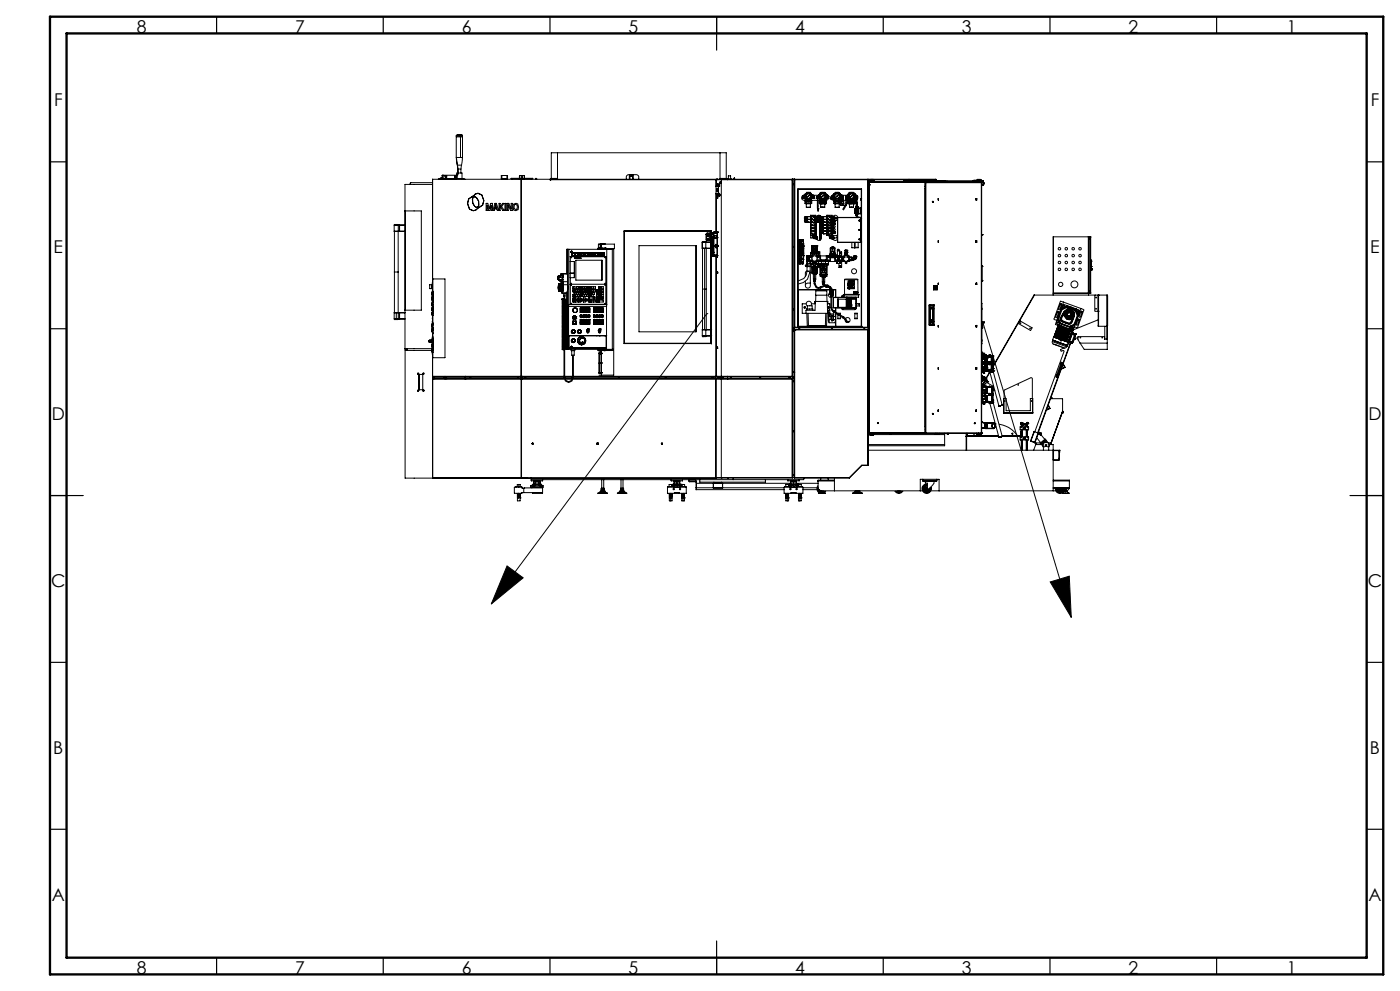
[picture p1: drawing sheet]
<svg xmlns="http://www.w3.org/2000/svg" width="420mm" height="297mm" viewBox="0 0 420 297" stroke-linecap="round" stroke-linejoin="round" font-family="sans-serif">
<defs><g id="words">
<g font-size="5.3">
<text x="41" y="9.9">8</text>
<text x="88.5" y="9.9">7</text>
<text x="138.5" y="9.9">6</text>
<text x="188.5" y="9.9">5</text>
<text x="238.5" y="9.9">4</text>
<text x="288.5" y="9.9">3</text>
<text x="338.5" y="9.9">2</text>
<text x="386" y="9.9">1</text>
<text x="16.2" y="31.7">F</text>
<text x="411.2" y="31.7">F</text>
<text x="16.1" y="75.9">E</text>
<text x="411.1" y="75.9">E</text>
<text x="15.5" y="125.9">D</text>
<text x="410.5" y="125.9">D</text>
<text x="15.4" y="175.9">C</text>
<text x="410.4" y="175.9">C</text>
<text x="16" y="225.9">B</text>
<text x="411" y="225.9">B</text>
<text x="15.5" y="270.2">A</text>
<text x="410.5" y="270.2">A</text>
<text x="41" y="291.9">8</text>
<text x="88.5" y="291.9">7</text>
<text x="138.5" y="291.9">6</text>
<text x="188.5" y="291.9">5</text>
<text x="238.5" y="291.9">4</text>
<text x="288.5" y="291.9">3</text>
<text x="338.5" y="291.9">2</text>
<text x="386" y="291.9">1</text>
</g>
</g></defs>
<g fill="none" stroke="#000" stroke-width=".35">
<path d="M65 5v5M115 5v5M165 5v5M215 5v10M265 5v5M315 5v5M365 5v5M15 48.5h5M410 48.5h5M15 98.5h5M410 98.5h5M15 148.5h10"/>
<path d="M405 148.5h10M15 198.5h5M410 198.5h5M15 248.5h5M410 248.5h5M65 287v5M115 287v5M165 287v5M215 282v10M265 287v5M315 287v5M365 287v5"/>
</g>
<path d="M15 5h400v287h-400zM20 10h390v277h-390z" fill="none" stroke="#000" stroke-width=".7"/>
<g fill="none" stroke="#000" stroke-width=".3">
<path d="M129.8 54.7h-6.6l-.2 .6M129.8 55.3h-8.3v49.3l.6 .2M131.9 53.5h.1M132 53.5h-.1M132 53.4h.6M132 53.4l-.1 .1M132.1 53.4l-.1 .1M132.2 53.4h.2M132.3 53.4h.1M132.3 53.5h.1M132.3 53.4v.1M132.5 53.6v.1"/>
<path d="M132.5 53.4v.1M132.5 53.5v.1M132.5 53.5h.1M132.6 53.5h.1M132.6 53.5v.2M132.6 52.6h.3M132.6 52.6v1.1M132.6 53.6v.1M132.8 53.6h.1M132.8 53.5h6.4v.2M132.8 53.6l-1.3 .1M132.8 53.6v.1"/>
<path d="M132.8 52.5v1.1M132.9 53.5h.1M132.9 52.6v1.1M133 52.5l-.1 .1M133.6 53.5v.2M133.6 52.7v.4M133.6 52.7h.1M133.6 52.8v.2M133.6 53.1h.1M133.6 52.8h.2M133.7 53.5v.2M133.7 53.1h.1"/>
<path d="M133.7 52.7h-.1M133.7 52.7l.1 .1M133.8 52.8h.1M133.8 53h.1M133.8 52.8v.2M133.8 53l-.1 .1M133.8 53l-.2 .1M136.4 53.5v.2M136.5 52.8l.2 .2M136.5 53.5v.2M136.5 52.8v.2M136.6 52.7h.1"/>
<path d="M136.6 52.7l-.1 .1M136.6 52.8h.1M136.6 53.1h.1M136.7 52.7h.1M136.7 53.1h.1M136.7 52.8h.1M136.7 53h.1M136.7 52.7l-.1 .4M136.7 52.7v.4M136.9 40.7v6.5M136.9 41h1.8M136.9 47.2h1.8"/>
<path d="M136.9 40.7h1.8M136.9 40.7l.2-.2h1.5l.1 .2M136.9 47.2l.3 2.3M136.9 47.2l.5 4.7-.1-1.2M137 52.7v.8M137.1 52.3v-.4h1.5v1.6M137.1 52.5l-4.5 .1M137.1 52.3h.2M137.1 52.3v.5M137.1 52.8v.7M137.2 49.5h1.3M137.2 49.5l.1 1.2"/>
<path d="M137.3 40.4v.1M137.3 40.5h.1M137.3 51.9v.4M137.3 50.7h1M137.3 52.3l-.2 .5M137.3 52.3v.2M138 40.5h.1M138.1 40.5v6.7M138.1 40.6h.1M138.3 50.7v1.2M138.3 40.5h.1M138.3 40.4v.1"/>
<path d="M138.5 49.5l-.2 1.2M138.7 40.7v6.5M138.7 47.2l-.2 2.3M141.9 58.8h.1M141.9 58.8l-1.2 .8-.4 1.4M141.9 58.8l-1.3 .8-.4 1.4M142.1 58.6l-.2 .2M142.1 58.6l.1 .1M142.2 58.9v.1M142.2 58.7l-.3 .1M142.2 58.9l.8 .3 .6 1.1M142.2 58.9l-.5 .8 .1 1.2"/>
<path d="M142.2 58.7h.1M142.2 59l.7 .3 .6 1M142.2 59l-.4 .7 .1 1.2M143.4 57.9v.1M143.4 58l-.8 .2-.4 .5M143.4 57.9l-.8 .2-.5 .5M143.4 58l1.1 .5 .6 1.6M143.4 57.9l1.2 .5 .6 1.7M150.4 53.5v-.9h1.9v.9M150.4 53.5h1.9M150.6 52.6v1.1l-.2-.2M150.6 53.5v.1"/>
<path d="M152.1 52.6v1.1l.2-.2M152.1 53.5v.1M153.7 53.5v.2M155.8 53.4h-2.4l2.4 .1M155.8 53.7l.1-1.1h1.3l.1 1.1M155.9 53.7h.1M156.4 53.7h.1M156.4 53.7v59.1M156.4 53.3h.3M157.2 53.7h.1M157.3 53.4h2.5l-2.5 .1M157.3 53.6l-1.5 .1"/>
<path d="M159.4 53.5v.2M160.7 53.6h.1M160.7 53.6h.3M160.8 53.6v.1M160.9 53.6v.1M161 53.6h.1M161 53.6l-.3 .1M161 53.6v.1M165 53.7v.2l.1-.2M165.1 53.8h.1M165.1 53.7h.1M165.1 53.9h.1"/>
<path d="M165.1 53.9h72.6M165.4 53.5h1.9M165.4 53.7v-7.9h52.5l-.1 7.9M165.4 53.5v.2M167.3 45.8v7.9M187.9 53.7v-.9l.5-.4 2.5-.1 .6 .4 .1 1M188.8 53.7v-1.3h1.1v1.3M189 53.7v-.9h.8v.9M214.9 53.9h.1M214.9 53.9v1.9M214.9 58.1v11.3M215 53.7h.1"/>
<path d="M215 53.7l-.1 .2M215 59.1h.1M215 59.3h.1M215 59.1v.2M215.1 57.2h.1M215.1 56.9h.1M215.1 56.9v.3M215.1 57v.2M215.1 57.1h.1M215.2 56.8h.1M215.2 56.6v.2M215.2 56.6h.1"/>
<path d="M215.2 55.8v-.7h.7v.8h-.4v2.1h.4v.8h-.7v-.7M215.2 55.3h.1M215.2 55.3v.2M215.3 55.5h.1M215.5 55.8v2.3M215.8 58.3h.1M215.8 58.5h.1M215.8 58.3v.2M215.8 55.1h.1M215.8 55.1v.7h-1v2.3h1v.7M215.8 58.7h.1M216 53.5h1.9"/>
<path d="M216 45.8v7.9M216 54.6h.1M216.1 54.8h.1M216.1 54.6v.2M216.2 53.5v.2M216.4 53.5v.2M216.5 53.7v59.2M216.8 53.5v.2M217 53.5v.2M218.3 53.7v.2M218.3 53.7h1.1M218.3 53.7h.1"/>
<path d="M218.3 53.7h-.1M218.5 53.7v-1h.7v1M219.4 53.7h.1M220.2 53.4h.2M220.2 53.7v-.3l.2 .3M237.6 53.7h.1M237.6 53.8h.1M237.6 53.7v59.2M237.7 53.7l.1 59.2M237.8 53.7v45.2M238.3 53.7v89.5M238.3 53.7v44.5"/>
<path d="M238.4 53.7v44.4M238.4 53.9h21.9M239.3 56.6v41.5M239.3 56.6h19.2M239.3 56.6v41.3M240.8 59.4h.1M240.8 59l.6 .1M240.8 59.4h.4M240.8 59h.1M240.8 58.9l.6 .1v-.3l-.2 .3M240.8 58.8v.6h.4M240.8 58.9v.1"/>
<path d="M240.8 58.8h.2M240.8 58.9h.1M241 58.7v.1M241 58.8l.1 .1M241 58.7l-.2 .1M241.1 58.7l.1 .3M241.1 59.3l.1 .1M241.2 58.7h.1M241.2 59h.1M241.2 59.4h.1M241.2 58.5h.1M241.2 58.5v.8h-.4"/>
<path d="M241.2 58.5h.5M241.2 58.6h.1M241.2 58.5a.76 .76 0 0 0-.7 .8 .76 .76 0 0 0 .7 .7h4M241.4 58.5h.1M241.4 58.5v.7M241.4 58.6l-.4 .1M241.6 59.7h.1M241.6 59.1h.1M241.6 59.7h1.9M241.6 60h.4M241.6 58.5h.1M241.7 59.1l-.5 .1"/>
<path d="M241.7 58.5v.6M241.7 58.2l-.1-.2h1.9l-.2 .3M241.7 58.3v1.1M241.7 59.5l-.1 .6M241.7 58v1.7M241.8 60h.1M241.9 59.7v.4M241.9 57.9l1.2 .1M241.9 57.9h.1M242 57.9v-.3h1.1v.3M242 59.7h.1M242 58v.2"/>
<path d="M242 59.4v.3M242 60v.1M242.4 58.7l.2 .1-.5 .3zM242.6 59.9h.1M242.7 58.6l-.1 .1zM243 58v.2M243 59.4v.3M243 60h.1M243.1 57.9h.1M243.1 57.9l-1.2 .1M243.2 59.7v.4M243.2 60h.1"/>
<path d="M243.3 58v1.7M243.3 59.5h.1M243.3 58.3h.1M243.4 58.3l-.1 1.2M243.4 59.1l.4 .1M243.4 58.5h2.6M243.4 59.5v.8M243.4 59.1h.1M243.4 58.5v.6M243.4 60l-.4 .1M243.5 58.5h-.1M243.7 58.5h.1"/>
<path d="M243.7 58.6l.3 .1M243.7 58.5v.7M243.7 58.6v.1M243.7 59v.1M243.7 59.2h.1M243.7 58.7h.1M243.7 59.1v.1M243.7 58.7v.3M243.7 58.5v.1M243.8 58.5v.9h.4M243.8 58.5h.1M243.8 59.2h.1"/>
<path d="M243.8 58.7v.5M243.8 58.5v.2M243.8 59.3h.4M243.8 59h.1M243.8 58.7h.1M243.8 59.4h.1M243.8 59.4h.4M243.9 58.7h.1M243.9 58.9h.1M243.9 58.7v.2M243.9 59.3v.1M243.9 58.9l-.1 .1"/>
<path d="M243.9 58.8l.1 .1M244 58.8h.2M244 58.9h-.1M244 58.8h.1M244 58.9h.1M244 58.7v.1M244 58.8h-.1M244 58.7l.2 .1M244.1 58.8h.1M244.1 58.8l-.1 .1M244.2 58.9v.1M244.2 58.9l-.5 .1"/>
<path d="M244.2 58.8v.1M244.2 59.3v.1M244.2 58.9h.1M244.2 59.4h.1M244.2 59l-.5 .1M244.2 59v.4M244.2 59h.1M245.1 59.4h.1M245.1 59l.6 .1M245.1 59v.3h.4M245.1 59h.1M245.1 59.4h.4"/>
<path d="M245.1 58.9v.1M245.1 58.8v.1M245.1 58.9h.4M245.1 58.8h.2M245.1 58.9h.1M245.2 59.3l-.1 .1M245.2 59.4v2.4M245.3 58.7v.1M245.3 58.8l.1 .1M245.3 58.7l-.2 .1M245.4 59.3v2.5M245.5 58.9v.1"/>
<path d="M245.5 59.4h.1M245.5 58.7h.1M245.5 58.7v.7M245.5 59.4h-.4M245.5 59l.1 .2M245.5 59h.1M245.5 58.5l.1 .7M245.5 59.2h.1M245.6 58.5l-.1 .2M245.6 58.5h.1M245.6 59.2h.3M245.6 58.7l.1 .3z"/>
<path d="M245.7 58.5h.1M245.7 58.5v.7M245.7 58.6l-.4 .1M245.9 58.5h.1M245.9 59.2h.1M245.9 58.3h.1M245.9 59.7h.1M245.9 59.5h.1M245.9 58h.1M245.9 59.1h.1M245.9 58h1.8l-.1 .1M245.9 58l.1 .1"/>
<path d="M245.9 58.3l.1 1M245.9 59.5l-.1 1.6h2v-1M245.9 59.7h1.9M246 58.5v.6M246 59.1v.1M246 59.3h.1M246 58.1h.1M246 59.5h.1M246 59.2h.1M246 58.1l-.1 .2M246 58.5v.7M246 59.3v.2"/>
<path d="M246 58l.1-.3h1.5v.3M246 58.5h.1M246.1 58v.6M246.1 59v.7M246.2 59.7h.1M246.3 57.7h1.1M246.3 58v.2M246.3 59.4v.3M246.8 58.7l.1 .1-.5 .3zM247 58.6h.1M247 58.6l-.1 .1M247.1 58.6l-.2 .1"/>
<path d="M247.3 58v.2M247.3 59.4v.3M247.5 59.7h.1M247.6 58v.6M247.6 59v.7M247.6 58.5h.5M247.6 59.2h.1M247.6 58.5v.7M247.6 58.5h.2M247.6 59.5h.1M247.6 59.5l.1 .8M247.6 58.1l.2 .2"/>
<path d="M247.6 59.3v.2M247.7 58.1h.1M247.7 59.3h.1M247.8 59.2h.1M247.8 58.5h.1M247.8 58.3h.1M247.8 59.1h.1M247.8 59.2h.3M247.8 58.3l-.2 1M247.8 59.1l-.2 .1M248 58.5h.1M248 58.5v.7"/>
<path d="M248 58.6l.3 .1M248 58.5v.1M248.1 58.5h.1M248.1 58.5v.1M248.1 58.6v.1M248.1 58.6l.1 .1M248.1 58.5v.7M248.1 59.4h.1M248.1 59h.1M248.1 58.7h.1M248.1 59.4h.4M248.1 59v.2"/>
<path d="M248.2 58.7l-.1 .7h.4M248.2 58.9l-.1 .1M248.2 58.9h.1M248.2 58.9h.3M248.2 58.8l.1 .1M248.3 58.9h-.1M248.3 58.8h.2M248.3 58.9h.1M248.3 58.8h.1M248.3 58.7v.1M248.3 58.8h-.1M248.3 58.8v.1"/>
<path d="M248.3 58.7l.2 .1M248.4 58.8h.1M248.5 59.3v.1M248.5 58.9v.1M248.5 58.8v.1M248.5 58.9h.1M248.5 59.4h.1M248.5 59l-.5 .1M248.5 59v.3h-.4M248.5 59h.1M248.5 59.1v.6l-.7 .3M249.3 59.2v.4h.5"/>
<path d="M249.3 59.6h.1M249.3 59.6h.5M249.3 59.1h.5M249.3 59.1v.1M249.3 59.7h.5M249.4 59.1h-.1M249.4 58.8v.2M249.4 59l.6 .1M249.4 58.8h.2M249.4 59v.1M249.4 58.9l-.1 .6M249.4 59.6h.1"/>
<path d="M249.4 59.7l.6 .3h2.5M249.6 58.8l.3 .4M249.6 58.6h.4M249.6 58.6v.2M249.6 58.6l-.2 .2M249.8 59h.1M249.8 58.6v.4M249.8 59.6h.1M249.8 59v.1M249.8 58.6l.1 .1M249.8 59.1l.1 .1M249.8 59.1v.1"/>
<path d="M249.8 58.6h.1M249.8 59.1h.1M249.8 58.6h-.2M249.9 58.5h.1M249.9 58.5h.4M249.9 58.5l-.1 1.2M249.9 59h.1M249.9 59l-.1 .1M249.9 59.2h.1M249.9 58.7h.1M249.9 58.5l-.1 .1M249.9 58.7v.3"/>
<path d="M250 58.5v.1M250 58.5h.1M250 59.1v.1M250 58.6v.1M250 59v.1M250 59.2h.1M250 58.5v.7M250 58.7v.3M250.2 59.1h.1M250.2 59.7h1.9M250.2 58.5h.1M250.2 60h.4"/>
<path d="M250.3 58.3v1.2M250.3 59.1l-1 .1M250.3 59.5l-.1 .8M250.3 58.5v.6M250.3 58.3h.1M250.3 59.5h.1M250.3 58.3l-.1-.3h1.9v2.1M250.4 60h.2M250.4 58v1.7M250.5 59.7v.4M250.5 57.9h.1M250.5 57.9l1.2 .1"/>
<path d="M250.6 58v.2M250.6 59.4v.3M250.6 60v.1M251.1 58.7l.3-.1-.7 .5zM251.2 59.9h.1M251.6 60h.1M251.6 58v.2M251.6 59.4v.3M251.6 60v.1M251.6 60h.5M251.7 57.9v-.3h-1.1l-.1 .3M251.7 57.9h.1"/>
<path d="M251.7 57.9l-1.2 .1M251.8 59.7v.4M251.9 58v.6M251.9 58.9v.8M251.9 60h.1M252 58.5v.7M252 58.5h.1M252 58.5h2.6M252 58.5v.6M252 59.1h.1M252 59.1v.1M252.1 59.7h.1"/>
<path d="M252.3 58.5h.1M252.3 58.5v.7M252.3 58.6h.4M252.3 58.7l.1 .3zM252.3 58.5v.1M252.4 58.5h.1M252.4 58.5v1.2M252.4 59.6h.5M252.4 58.5v.1M252.4 59h.1M252.4 59.6h.1M252.4 59.1h.5"/>
<path d="M252.4 59.1v.1M252.4 59.7h.5M252.5 59h.1M252.5 59.1h-.1M252.5 59v.1M252.5 59.6v.6M252.6 58.8h.1M252.6 58.9l-.1 .1M252.6 58.9h.1M252.6 58.8v.1M252.7 58.8h.1M252.7 58.8h-.1"/>
<path d="M252.7 58.6v.2M252.7 58.6l.2 .2M252.8 58.8h.1M252.8 58.8l-.1 .1M252.8 59.7v.5M252.9 59l-.6 .1M252.9 59.1h.1M252.9 58.8v.2M252.9 59.6h.1M252.9 59v.1M252.9 59.2h-.9M252.9 59.2v.5"/>
<path d="M252.9 59.1v.1M253.6 59.6h.1M253.6 59.2h.9M253.6 59.6h.5M253.6 59.2v.5M253.6 59.1h.5M253.6 59.1v.1M253.6 59.7h.5M253.7 58.8v.2M253.7 59.6l.1 1.3M253.7 59l.6 .1M253.7 59.1h-.1"/>
<path d="M253.7 58.8h.2M253.7 59v.1M253.9 58.6h.4M253.9 58.8l.2 .3M253.9 58.6v.2M253.9 58.6l-.2 .2M254.1 59h.1M254.1 59.6v1.3M254.1 59v.1M254.1 59l.1 .1M254.1 59.1v.1M254.2 58.5h.1"/>
<path d="M254.2 58.5l-.1 1.2M254.2 58.6l-.1 .4M254.3 58.5v.1M254.3 58.7v.3M254.3 59.1v.1M254.3 58.5h.1M254.3 58.5v.7M254.3 58.6v.1M254.3 59v.1M254.3 59.2h.1M254.5 59.2h.1M254.5 58.5h.1"/>
<path d="M254.5 58.3h.1M254.5 59.1h.1M254.5 59.7h1.9M254.5 58.3l.1 1M254.5 58l.1 .1M254.5 59.5v.2M254.6 58.5v.6M254.6 59.1v.1M254.6 59.3h.1M254.6 59.5h.1M254.6 58.1l-.1 .2M254.6 59.3v.2"/>
<path d="M254.6 59.5l-.1 .5M254.6 59.2h.1M254.6 58.5v.7M254.6 58l.1-.3h1.5l.1 .3M254.6 58.5h.1M254.7 58v.6M254.7 59v.7M254.8 59.7h.1M254.9 57.7h1.1M255 59.7h.1M255 58v.2M255 59.4v.3"/>
<path d="M255.4 58.7l.3-.1-.7 .5zM255.7 58.6h.1M255.9 59.7h.1M255.9 58v.2M255.9 59.4v.3M256.1 59.7h.1M256.2 58v.6M256.2 59v.7M256.3 59.2h.1M256.3 58.5h.4M256.3 58.5v.7M256.3 58.5h.1"/>
<path d="M256.3 59.5h.1M256.3 58.1l.1 .2M256.3 59.3v.2M256.3 58.1h.1M256.3 59.3h.1M256.3 59.1v.1M256.4 58.5h.1M256.4 59.2h.1M256.4 58.3h.1M256.4 59.7h.1M256.4 59.5h.1M256.4 58h.1"/>
<path d="M256.4 59.1h.1M256.4 59.2h.8M256.4 58l-.1 .1M256.4 58.3l-.1 1M256.4 59.5l-.1 .8M256.4 59.1l-.1 .1M256.4 58h-1.9l.1 .1M256.6 58.7l.1 .3zM256.6 58.5h.1M256.6 58.5v.7M256.6 58.6h.4M256.6 58.5v.1"/>
<path d="M256.7 58.5h.1M256.7 58.5l.1 1.2M256.7 58.5l.1 .1M256.8 59h.1M256.7 58.5l.3 .1M256.8 59.6h.1M256.8 59.6h.4M256.8 59.1h.4M256.8 59.1v.1M256.8 59.7h.4M256.8 58.6v.4M256.8 59v.1"/>
<path d="M256.9 59.7v2.2M256.9 60h-2.8M256.9 58.8l.1 .1M257 58.9l-.2 .2M257 58.8h.1M257 58.9h.1M257 58.6v.2M257 58.8h.2M257 58.8v.1M257 58.8h-.1M257 58.6l.2 .2M257.2 58.8v.2"/>
<path d="M257.2 59.6v2.7M257.2 59l-.6 .1M257.2 59.1h.1M257.2 59v.1M257.2 58.8l.2 .6-.3 .4M257.2 59.2v.5M257.2 59.1v.1M258.2 59.5h.1M258.2 59.6h.2M258.2 59.5v.4h.2M258.2 59.8h.2M258.2 59.5h.2"/>
<path d="M258.5 56.6v41.5M258.5 56.6v41.2M260.3 53.7v44.4M260.5 53.7v85.7M260.5 58.4h.2M260.5 53.8h20.3M260.5 57.5h.2M260.7 55.6h.1M260.7 55.3h.1M260.7 54.7h.1M260.7 54.4h.1M260.7 54.4h.3"/>
<path d="M260.7 54.7h16.9M260.8 54.4l-.1 75.7h1.6v-.2M260.8 54.7l16.8-.1v75.2M260.8 54.4h.1M260.9 54.4h-.1M260.9 54.4h.1M260.9 53.8v.3M261 54.4h-.1M261 54.3v.2M261.2 53.8h.1M261.3 54.4h.2M261.3 54.3v.2"/>
<path d="M261.3 54.4h32.6M261.4 54l.8 .1M261.4 53.8v.3M261.5 54.5v.1M261.5 54.6h.1M261.5 53.8v.2M261.5 54.4v.2M261.6 54.1v.3M261.7 53.8v.5M262 53.8v.2M262.3 54.1v.2M271.2 54.3h12.4"/>
<path d="M271.2 54.3h12.7M271.3 54.2v.1M271.7 54.3h.1M272.7 53.7v.5M277.5 54.6v75.2M277.6 55.9h.1M277.6 56.5h.1M277.6 55.8h.1M280.7 53.7l.1 .1M280.7 53.7h-150.9v89.6M280.7 53.7v.5M280.8 53.8v.4"/>
<path d="M281.4 59.5l.2 .4zM283.2 54.3h.1M283.6 54.2v.1M283.8 54.3h.5M284.2 54.3h7.6M292 54.2l-.3 .1M292 54.1v.2M292.2 54.1h.1M292.2 54v.1M292.8 59.5l.1 .4zM292.8 59.5h.1M292.9 59.5h.1"/>
<path d="M292.9 59.9h.1M292.9 54.1h.1M292.9 54.1v.2M293.1 54.1h-1.1M293.2 54v-.2h.3l.1 .5M293.6 54.1l.1 .3M293.7 54.6h.1M293.7 54.5h.1M293.7 54.4h.2M293.7 54v-.2h.6v.3M293.7 54.4v.3M293.7 54.5h-32.9"/>
<path d="M293.8 54.7l.6-.1 .1 .6 .4 .1M293.8 54l-.7 .1M293.8 53.8v.3M293.9 54.3v.3M294.1 53.8h.1M294.2 54.4h.2M294.2 54.4h.3M294.2 54.3v.3M294.3 54.4h.1M294.4 54.4h.1M294.4 54.4v.2M294.4 54.3l-.1 .1"/>
<path d="M294.5 54.7h-16.8v75.2M294.5 54.7l-.1 75.1M294.5 54.7h-16.8v75.1M294.5 54.3v75.8h-1.6M294.7 54.1v.5M294.7 54.1l-2.7 .1M294.7 54.1l.2 .3-34.2-.1v-.2h1.6v.2M294.7 55.3v.3h.2M294.7 55.5h.3M294.7 55.3h.2M294.7 55.4h.2M294.8 55.5v.1"/>
<path d="M294.9 54.6l-.4 .1M294.9 54.2h.1M294.9 55.5h.1M295 55.5l-.1-1.4v1.5M295 54.8h.3v.3h-.3M295 55.5l-.1 .1M118.3 69.3h3.2M118.3 67.5v1.8M118.3 67.5h3.2M118.3 69.3l3.2 .1M118.3 67.3h1.2M118.3 67.3v.1"/>
<path d="M118.3 69.4v24.3M118.4 67.3h.1M118.9 67.3v.1M119.4 67.3h.1M119.5 67.3v28.4M119.5 67.4v.1M119.5 69.3v.1M119.8 67.4v.1M119.8 69.3v.1M119.9 67.4v2M121.5 67.4l-3.2 .1M121.5 63.2h4.9v29.8h-4.9"/>
<path d="M121.6 63.2v29.8M140.2 61h.1M140.2 61l.6 1.7 1.2 .5M140.3 61l.6 1.6 1.1 .5M141.8 60.9h.1M141.8 60.9l.5 .9 .9 .4M141.9 60.9l.5 .9 .8 .3M142 63.1v.1M143.2 62.1v.1M143.2 62.5h.1M143.2 62.5l-.5 .4-.7 .2M143.3 62.5l-.5 .5-.8 .2"/>
<path d="M143.5 62.3h.1M143.5 62.3l-.3 .2M143.5 60.3l.1 1.2-.4 .6M143.5 62.3l-.2 .2M143.6 60.3h-.1M143.6 60.3l.1 1.2-.5 .7M145.1 60.1h.1M145.1 60.1l-.4 1.4-1.2 .8M145.2 60.1l-.4 1.4-1.3 .8M145.8 61h.5l.5 1.5 .4-1.5h.5v2.1h-.3v-1.6l-.4 1.6h-.4l-.4-1.6v1.6h-.4zM148.5 61h.4l.7 2.1h-.4l-.2-.5h-.7l-.1 .5h-.4zM148.7 61.4l.3 .9h-.6z"/>
<path d="M149.7 61h.3v2.1h-.3zM150.8 61h.4l-.7 .9 .8 1.2h-.5l-.8-1.2zM151.5 61h.3v2.1h-.3zM152.2 61h.4l.8 1.6v-1.6h.3v2.1h-.5l-.7-1.7v1.7h-.3zM154 61.2l.7-.3 .6 .2 .3 .9-.2 .8-.7 .3-.6-.2-.3-.9zM154.3 61.4l.4-.2 .4 .3v1.1l-.4 .2-.4-.3zM170.3 74.7v30M170.6 74.7v16.6M171 76.9h10.8v14.3h-10.8M171.1 78.4h1.2v4.8h-1.2M171.1 76.9v14.3M171.3 77.1h.1"/>
<path d="M171.2 77l.1 .1zM171.3 75.4v.2M171.3 75.4v.1M171.3 75.5v.1M171.3 75.6h.1M171.4 75.6v.1M171.4 75.3l.3 .1-.3 .3M171.4 75.3l-.1 .1M171.5 75.3l.1 .1-.1 .3M171.5 75.3l.2 .2-.2 .2M171.5 75.8h.1M171.5 75.8v.9l.2-.8"/>
<path d="M171.5 75.3h.1M171.6 75.9h.1M171.6 75.9v.8h.8M171.6 75.9h.8v.8M172.3 78.4v4.8M172.4 75.8h.1M172.4 75.8l-.1 .8M172.4 75.8l-.7 .1M172.5 77.4h.1M172.5 77.3l.1 .1M172.5 77.3v.1M172.5 77.3h.1"/>
<path d="M172.5 76.7h.8M172.5 75.9h.7M172.5 75.9v.8M172.5 75.9h.1M172.6 77.4h-.1M172.6 77.3h.1M172.6 77.3l-.1 .1M172.6 77.3v.1M172.6 77.4h.1M172.7 77.3l.1 .1M172.8 77.4h.2M172.8 78h7.8v6h-7.8z"/>
<path d="M172.8 77.3v.1M172.8 77.4h.1M172.9 77.4h.1M172.9 77.3v.1M173 77.3h-.1M173 77.4h.1M173 77.3h.8M173 77.3l.1 .1M173 77.3v.1M173.1 77.3l.1 .1M173.1 77.3v.1M173.2 77.4h.1"/>
<path d="M173.2 77.4h-.1M173.2 77.3v.1M173.3 75.8v.9M173.3 77.3v.1M173.3 77.4h.1M173.3 75.8l-.8 .1M173.3 75.8h.1M173.4 77.3h.1M173.4 77.3l-.1 .1M173.4 77.4h.1M173.4 75.9v.8h.8M173.4 75.9h.8v.8"/>
<path d="M173.4 75.9h.1M173.4 77.3v.1M173.5 76.2h.1M173.5 76.3h.1M173.5 75.9l-.2 .8M173.5 75.9l.7-.1-.1 .8M173.5 77.4h.1M173.5 77.4h.2M173.5 77.3v.1M173.5 77.3h.1M173.6 77.3h.1M173.6 77.4h.1"/>
<path d="M173.7 77.3l-.1 .1M173.7 77.3h.1M173.7 77.4h.1M173.7 77.3v.1M173.8 77.4h.1M173.8 77.3h.1M173.8 77.3v.1M173.9 77.3h.1M173.9 77.3v.1M173.9 77.3l.1 .1M174 77.4h.1M174 77.3h.1"/>
<path d="M174 77.3v.1M174.3 75.8v.9M174.5 76.7h.7M174.5 76.3h.1M174.5 76.4h.1M174.5 75.9l.8-.1-.1 .8M174.5 75.9h.7v.8M174.5 75.9l-.1 .8v-.9v.9M174.5 76.1v.1M175.4 75.8v.9zM175.5 75.9h.7M175.5 75.9v.8"/>
<path d="M175.5 76.6v.1M176.2 75.9v.8h-.7M176.3 75.8h-4.9v.9h4.9M176.3 75.8v.9M176.6 76.2h.1M176.6 76.3h.1M176.6 75.9h.7v.8h-.7zM176.6 76.4h.1M176.6 75.9h.7M176.6 76.6l-.1 .1v-.9v.9M176.6 76.1v.1M176.7 76.1v.1"/>
<path d="M176.7 76.4l.1 .1M176.8 76.2l.3 .2zM176.9 76l-.2 .2 .1 .3 .4-.1M176.9 76.5l.1 .1M177 76.6h.1M177 76h.1M177 76l-.3 .2 .3 .4M177.1 76l.2 .2M177.1 76.5l-.1 .1M177.2 76.1v.1M177.3 76.3l-.1 .2M177.4 76.7h.1"/>
<path d="M177.4 75.8v.9M177.4 75.8h.1M177.4 75.8v.9l.2-.8 .8-.1M177.6 76.2h.1M177.6 76.3h.1M177.6 75.9h.7v.8h-.7zM177.6 76.4h.1M177.6 76.1v.1M177.6 76.3l.1 .2M177.7 76.4h.5M177.7 76.1v.1M177.8 76.2l.2 .2z"/>
<path d="M177.8 76l-.2 .2M177.9 76l-.3 .2 .2 .3M178 76l.2 .2-.1 .3M178 76.5l-.1 .1M178.1 76.4h.1M178.2 76.1v.1M178.3 76.6l.1 .1M178.4 75.8h-2v.9h2M178.4 75.8v.9M178.5 75.8h2.8v.9h-2.8zM178.5 75.8v.9l.2-.1M178.5 75.8h.1"/>
<path d="M178.6 75.9h.8M178.6 76.7h.8M178.6 76.2h.1M178.6 76.3h.1M178.6 75.9v.8M178.6 76.4h.1M178.7 76.1l-.1 .1M179.3 74.6h.1M179.3 74.6l4.5 .1M179.3 74.6v.1M179.4 75.9l.1-.1v.9M179.4 75.9l.1 .8"/>
<path d="M179.4 75.8v.9M179.5 74.3v-1.1h4.8v1.3h-2.7M179.5 75.9v.8M179.5 75.9h.7M179.5 76.7h.8M179.5 75.9h.8M179.6 76.2h.1M179.6 76.3h.1M179.6 74.6v.1M179.6 76.6l-.1 .1M179.8 74.3h.1M179.8 74.5h.3"/>
<path d="M179.8 74.3h-.3v.3M179.8 74.3v.3M180 74.6v.1M180.1 74.4h.9v.2M180.1 74.4l.1 .2M180.1 74.5v.1M180.2 75.9l.1 .8M180.3 75.9v.8M180.3 75.9h-.1M180.3 73.1l.1-.1v1.6zM180.4 75.8h.1M180.4 76.7h.1"/>
<path d="M180.4 75.8v.9M180.4 73.2h.1M180.4 74.4h.1M180.5 74.3h.1M180.5 75.9v.8h.7M180.6 76.2v.2M180.6 76.4h.1M180.6 76.1v.1M180.6 76.4l.2 .2M180.7 76.5h.3M180.7 76v.1M180.7 76.2l.3 .2"/>
<path d="M180.8 74.7h.1M180.8 76l-.2 .1M180.8 76.1l.2 .3M180.8 76.1l-.1 .1M180.9 76.6h.1M180.9 76h.1M180.9 76l-.3 .3 .3 .3M181 74.5h.2M181 76l.1 .1M181 76.5l-.1 .1M181 76.4h.1M181.1 74.5v.1"/>
<path d="M181.1 76.1l.1 .3M181.1 76.4l-.1 .1M181.2 76.2h.1M181.2 76.4h-.1M181.2 76.6v.1M181.2 75.9v.8M181.2 75.9h-.7M181.5 73.2v-.2h-1.4v1.4M181.5 77l.1 .1M181.6 77.1l-.1 .1M181.6 74.3h.1M181.6 74.3v.3"/>
<path d="M181.6 74.3h-.4v.3M181.6 77.1l-.1 .2M181.7 74.7h.1M181.7 74.6v.1M181.8 74.5v.1M181.8 74.6h.1M181.8 74.6v.1M182 74.7v16.6M182.2 74.5v.1M182.5 74.5v.1M182.7 74.5v.1M182.9 74.5h.1"/>
<path d="M183 74.5h.1M183.2 74.5v.1M183.3 74.5v.1M183.5 74.5v.1M183.7 74.7v30M187.2 69.2l26.2-.1-26.1 .2M187.2 69.2v33.8M187.2 69.2l.1 .1M187.3 69.3v33.6M191.7 73.6h17.1v25.8h-17.1zM210.7 72.6h.1M210.7 74.4h.1"/>
<path d="M210.7 72.6v1.8M210.7 72.6h2.5M210.7 74.4h2.5M210.7 72.4v.2M210.7 72.4h.1M210.7 74.4v24.4M210.7 72.4h1.2M210.8 72.4h1.1M210.8 72.4h.1M210.8 72.4h-.1M211.4 74.4v24.4M211.4 72.6h.1"/>
<path d="M211.7 74.4h.1M211.7 72.6v1.8M211.7 72.6h.1M211.9 70.3h.1M211.9 70.2h.1M211.9 71.9h.1M211.9 72.4v.2M211.9 74.4v24.4M211.9 70.3h.9M211.9 70.3h1.6v-.2h-1.6v1.8M211.9 70.1v.2M212.1 70h.1"/>
<path d="M212.1 69.9h.1M212.1 69.9v.1M212.1 70l2 .1M212.2 70l.1 .3M212.2 70.1v.2M212.3 69.9v.1M212.3 69.8l-.1 .1M212.4 70.7l.3 .1-.3 .1M212.4 71.6l.3 .1-.3 .1M212.4 70.7v.2M212.4 71.6v.2M212.4 69.8h.1"/>
<path d="M212.4 70.7l.1 .1M212.4 71.6l.1 .1M212.5 70.8h.1M212.5 70.8l-.1 .1M212.5 71.7l-.1 .1M212.6 69.8l.1 .1M212.7 70l-.1 .1M212.8 70.3v1.6h-.9M212.8 70.3h.1M212.9 70l.2 .1M213.2 72.6h.1M213.2 74.4h.1"/>
<path d="M213.2 69.8l-.3 .1M213.3 69.3v.6M213.3 70.3v32.6M213.3 69.8l.2 .1M213.4 70.3v32.7M213.4 70.1h.1M213.4 69.1v.1M213.4 69.2v.6M213.5 70.1v.2M213.5 70l-.2 .1M213.9 76.3h.1M213.9 75.6h.1"/>
<path d="M213.9 75.6v.7M213.9 75.6l.1 .1M213.9 75.7h.1M214 70.6h1.2M214 76.2l-.1 .1M214 70h.1M214 69.9h.1M214 69.7h.1M214 76.7h-.2l.1 .1M214 71.4h.2M214 69.6v1.4l-.2 .2h.2M214 71.2v5.5"/>
<path d="M214 69.6h1.2M214 76.4h.2M214 76.7l.1 .1M214 69.6v.1M214 69.8l.1 .3M214 69.8v.1M214 70v.1M214 69.8l.1 .1M214.1 76.6l.7 .1M214.1 71.2h1.1M214.1 70l-.1 .1M214.1 69.6h.3"/>
<path d="M214.2 69.7h.1M214.2 71h-.5v5.8l1.5-.1M214.2 71.5h.1M214.2 69.7v1.3M214.2 71.5v4.8M214.2 76.3h.1M214.2 71l-.2 .2M214.2 69.6v.1M214.2 69.6h.1M214.2 73.7h.1M214.2 73.7h.2M214.2 73.7l.1 .1"/>
<path d="M214.2 76.4l.2 .3M214.2 71.4v.1M214.2 73.7v.1M214.2 76.3v.1M214.2 76.3l.3 .3M214.2 73.8h.1M214.3 69.6v.1M214.3 69.6h.1M214.3 73.7h.1M214.3 73.7v.1M214.3 73.8h.1M214.3 73.6l.1 .1"/>
<path d="M214.3 73.6l-.1 .1M214.3 73.6v.1M214.3 71l-.1 .4M214.3 71l.9 .1M214.4 69.6h.1M214.4 71v.1M214.4 73.7h.1M214.4 71.1l-.2 .3M214.4 71.1l.1 .3-.3 .1M214.4 73.7l-.1 .2M214.4 73.7l-.1 .1M214.5 76.6l-.1 .1"/>
<path d="M214.5 76.6h.1M214.6 73.7h.1M214.6 73.7l.2 .2 .2-.1M214.7 76.6h.1M214.7 71.3h.1M214.7 71.3h.2M214.7 74v.1M214.7 76.6h.2M214.7 76.6l.1 .1M214.7 71.3l.1 .1M214.7 74.1l.2 .1M214.7 73.3l.2 .1"/>
<path d="M214.7 74.1h.1M214.7 73.4h.1M214.7 74h.1M214.7 73.7h.5M214.7 73.3h.2M214.7 73.7h.1M214.7 76.5h.1M214.7 71.4h.1M214.8 74h.1M214.8 76.5h.1M214.8 74.1h.1M214.8 74.2h.1"/>
<path d="M214.8 73.7v.1M214.8 73.4h.1M214.8 73.6h.1M214.8 73.9h.1M214.8 73.8h.1M214.8 74h-.1M214.8 73.3h.1M214.8 76.6h.1M214.8 71.2h.1M214.8 71.3h.1M214.8 71.4h.1M214.8 71.2v.1"/>
<path d="M214.8 76.5v.1M214.8 73.6l.1 .1M214.8 73.6l-.1 .1M214.8 76.5v.2M214.8 76.6v.1M214.8 71.2v.2M214.8 71.3v.1M214.8 76.5l.1 .1M214.8 76.5l-.1 .1M214.8 76.7h.1M214.8 71.2l-.1 .1M214.8 73.6v.1"/>
<path d="M214.8 71.2l.1 .1M214.8 71.2h-.1M214.8 73.7h.1M214.8 74v.2M214.9 73.4h.1M214.9 74.2h.1M214.9 77.1h.1M214.9 69.4h.1M214.9 69.4h.3v7.7h-.3M214.9 73.3l-.1 .1M214.9 76.5l-.2 .1M214.9 77.1v35.7"/>
<path d="M214.9 73.7h.1M214.9 73.4l-.1 .1M214.9 74.2h-.1M214.9 76.6h.1M214.9 71.3h.1M214.9 76.6h.3M214.9 71.3l-.1 .1M214.9 76.6l-.1 .1M214.9 73.7l.1 .1M214.9 73.8h.2M215 73.7h.1M215 73.8h.1"/>
<path d="M215 77h.1M215 77h.2M215 73.7h-.4M215 73.7h-.1M215 73.7h.2M215 77l-.1 .1M215 73.5h.1M215 73.6h.1M215 73.6v.1M215.1 73.6h.1M215.1 73.4h.1M215.1 73.8h.1"/>
<path d="M215.1 73.4v.1M215.1 73.7v.1M215.1 73.6v.1M215.1 73.6l.1 .1M215.1 73.6l-.1 .1M215.1 73.6l-.2 .1M215.1 73.7h.1M215.1 69.7h.1M215.1 69.6v.1M215.1 69.6h.1M215.1 76.6l.1 .1M215.1 76.6h.1"/>
<path d="M215.2 73.7l-.1 .1M215.2 73.7l-.1 .2M215.2 73.7h.1M215.2 73.8h.1M215.2 76.6h.1M215.2 71.2h.1M215.2 69.7h.1M215.2 69.9h-3.1M215.2 71.1v.3M215.2 76.6v.1M215.2 71.1v.1M215.2 73.7l-.2 .1"/>
<path d="M215.2 76.4l-.1 .2M215.2 76.5v.1M215.2 71.2v.1M215.2 69.6v.1M215.2 69.6h.1M239.4 76.6h1.7M239.4 73.8h1.7M239.6 76.6h.1M239.6 76.6h1.5M239.6 76.7v.1M239.6 73.8h1.5M239.7 78.2h.1"/>
<path d="M239.7 77.6h.1M239.7 73.2h.1M239.7 72.6h.1M239.7 73.5v-1.3h.5v1.3M239.7 77.3v1.4h.5v-1.4M239.7 78.5h.5M239.7 78.6h.5M239.7 73.1h.2M239.7 72.4h.5M239.7 72.2h.5M239.7 72.6v.1M239.7 77.6l.2 .1"/>
<path d="M239.7 72h.5v-.2h-.5l.1 .4M239.7 78.8h.5v.3M239.7 79.1h.5M239.7 74.3h.5v.3h-.5zM239.7 71.8h.3M239.7 79h.3M239.8 78.7l-.1 .4M239.8 77.7h.1M239.8 73.1h.1M239.9 73.1h.1M239.9 75.7h.2v.5l-.4-.3zM239.9 77.7h.1"/>
<path d="M239.9 77.7h.3M239.9 73.1h.3M240 71.8v.2M240 78.8v.2M240 71.8h.2M240 79h.2M240.1 77.7h.1M240.1 73.1h.1M240.2 72v.2M240.2 78.7v.1M240.2 72.6h.1M240.2 77.4h.3"/>
<path d="M240.3 73.2h.1M240.2 72.6l.1 .6M240.3 77.7v.5M240.3 76.6h.1M240.3 73.8v-.3h-.7v3.8h.7v-.7M240.3 73.8v2.8M240.4 76.6h.1M240.4 76.6l.1 2.1h.5v-1.4M240.4 73.5h.7v3.8h-.7M240.5 78.5h.5M240.5 78.6h.5M240.5 72.4h.5"/>
<path d="M240.5 72.2h.5M240.5 72.6v.1M240.5 78.2h.1M240.5 77.6h.1M240.5 72.6h.1M240.5 73.2h.1M240.5 77.6l.2 .1M240.5 79.1h.5M240.5 74.3h.5v.3h-.5zM240.5 72h.5M240.5 71.8h.2M240.5 78.8h.5"/>
<path d="M240.5 79h.2M240.6 72.2l-.1-.4h.5l-.1 .4M240.6 78.7l-.1 .4M240.6 77.7h.1M240.6 73.1h.1M240.6 75.7l.4 .2-.1 .3-.4-.3zM240.7 77.7h.1M240.7 73.1h.1M240.7 73.1h-.4M240.7 71.8h.3M240.7 71.8v.2M240.7 78.8v.2"/>
<path d="M240.7 79h.3M240.8 73.1h.2M240.8 77.7h.1M240.8 73.1h.1M240.9 73.1h-.1M240.9 77.7h.1M240.9 73.1h.1M240.9 78.7l.1 .4M241 73.5v-1.3h-.5l-.1 1.6M241 72.6h.1M241 78.2h.1M241 77.6h.1"/>
<path d="M241 73.2h.1M241 77.6l-.2 .1M241.1 73.7h.1M241.1 76.6h.1M241.1 76.7v.2M241.3 65h.2v.6h-.2zM241.3 65.9h.2v.6h-.2zM241.3 66.2h.2M241.3 65.3h.2M241.5 60.1v.9l.3 .1 1.7-.1v-.9M241.5 60.2h2M241.5 65.6h.1"/>
<path d="M241.5 65.1h.1M241.5 66.4l.2 .1M241.5 66h.1M241.6 60.1v.2M241.6 60.3h.1M241.6 60.3h1.8M241.7 65v.6M241.7 65.9l-.1 .6M241.7 60.3v.2h1.6v-.2M241.7 79.8h.3M241.7 60.3h1.6M241.7 79.8l1.4 .1"/>
<path d="M241.8 60h.2M241.8 60.6v.3M241.8 79.4l-.2 .2 .2 .2M241.9 60.9l.1 .1M241.9 60.5v.4M241.9 61v1.1M241.9 60.9h1.2M241.9 60.6l-.2 .2 .3 .2M241.9 60.6v.4M241.9 62.1h1.2M242 61h.1M242 79.5h-.3l1.4-.1v1.9"/>
<path d="M242 77.1h.1M242 77.9h.1M242 79.8h.1M242 79.8l.2 .1M242.1 77.1l-.1 .2M242.1 77.1v.8M242.1 79.9v1.4M242.1 65.9h-.4v.6h.4M242.1 79.8h.2M242.1 79.4l-.1 .1M242.1 79.4h.1M242.1 79.8h.1"/>
<path d="M242.2 65.8h.1M242.2 66.6h.1M242.2 64.9h.1M242.2 64.9h2.3v1.7h-2.4M242.2 64.9l-.1 1.7M242.2 76.7v1.7M242.2 79.4v.4M242.2 78.4v.5M242.2 79.4l-.2 .1M242.3 79.4v.4M242.3 79.4v.1M242.3 79.8v.1"/>
<path d="M242.5 76.7v1.7M242.7 76.7v1.7M243 78.4v.5M243 76.7h.1M243 78.3v.1M243 60h.2M243 61h.1M243.1 76.9h.2M243.1 78.1h.2M243.1 60.9l-.1 .1M243.1 60.5v.4M243.1 61v1.1"/>
<path d="M243.1 60.6l.2 .2-.3 .2M243.1 60.6v.4M243.2 76.7v-1.1h2.3v1.1M243.2 64.9v-.4h1.6v6.5M243.2 65.8h.1M243.2 66.6v4h1.6M243.2 78.3v.8h.9M243.2 76.2h2.3M243.2 78.9h2.3M243.2 79.1v.1h.8M243.2 75.8h2.3M243.2 64.9l-1.5 .1v.7h1.5"/>
<path d="M243.2 64.5v6.8h1.2M243.2 60.6v.3M243.3 64.9v2.6M243.3 65.8h.1M243.3 66.6h.1M243.3 64.9h.1M243.3 76.7h.1M243.3 78.3v.1M243.3 69.2h1.1v.9h-1.1zM243.3 68.4h1.1v.8h-1.1zM243.3 67.5h1.1M243.3 67.5v.8h1.1v-.8"/>
<path d="M243.3 66.6v.1M243.4 60.3h-.1M243.5 79.2l.1 2.5M243.5 75.4l.1 .2M243.6 75.4l-.1 .2M243.6 76.7v.6M243.6 77.6v.7M243.6 73.7h.1M243.6 73.7v1h.3v-1M243.6 73.7v1.3h1.5v-1.3M243.7 75.3v.1M243.7 65.6v.2"/>
<path d="M243.7 66.5v.1M243.7 75v.6M243.7 66.5l-.2-.1v.2M243.7 65.6l-.1-.1-.1 .3M243.7 73.7v1M243.7 73.7h1.3M243.8 73.7h-.2M243.8 70.3l.1 .1zM243.8 76.2v.7M243.8 78v.9M243.9 73.7h.2M243.9 70.7v.1"/>
<path d="M243.9 75.6v-.3v.3M243.9 70.8v.1M243.9 73.7h.1M243.9 70.7h.2M243.9 70.8h.2M243.9 70.7h.5M243.9 70.9h.1M243.9 70.6v.1M243.9 70.9v.3M243.9 71.2h.1M243.9 70.7h.1M243.9 71.2h.5"/>
<path d="M243.9 70.9h.6M244 79.1v.9h.7v-.9M244 79.3h.1M244 79.9h.7M244 79.9l-.3-.1v1.8h1.3v-1.8l-.3 .1M244 71.2l.2 .3M244 65.8l.1 .2 .1-.1M244 64.9l.1 .3 .1-.2M244 71.2h.2M244.1 70.7v.1M244.1 70.7h.3M244.1 70.8h.3"/>
<path d="M244.1 76.7h-2.1v2.2h1.2M244.1 73.7l.1 1M244.1 73.7v1h.5v-1M244.1 79.6h.5M244.1 79.5h.5M244.2 75.3v.3M244.2 64.9v.1M244.2 65.8v.1M244.2 71.2v.3M244.2 71.5h.3M244.4 78.9l-.3-.1v1.1h.5v-1M244.4 78.9h.2"/>
<path d="M244.4 78.9h.1M244.4 70.7v.1M244.4 70.8l.1 .1M244.4 66.6v.1M244.4 64.9v2.6M244.4 71.2v.1M244.4 71.2h-.2M244.5 70.9h.1M244.5 71.1h.1M244.5 70.6v.9M244.5 71.5v.1M244.5 71h.1"/>
<path d="M244.5 71.1l-.1 .2M244.5 71.6h.6M244.5 71h.6M244.5 71v.6M244.5 75.3v.3M244.5 71v.1M244.5 65.8h-2.4M244.6 76.7h7.9v1.7h-.4M244.6 73.7l-.1 1M244.6 79.1h3.9M244.6 73.7h.3M244.6 79.3h.1"/>
<path d="M244.8 69.5v.3M244.8 67.7v.4M244.8 68.6v.4M244.8 66.9v.3M244.8 66.4h.1M244.8 65.2h.1M244.8 65.5h.1M244.8 75.3v.1M244.8 75.3v.3M244.8 73.7h.1M244.8 66h.1M244.8 66.4h.7"/>
<path d="M244.8 65.4h.2M244.8 66v.4M244.9 66.2h.1M244.9 71v.6M244.9 73.7v1h.2v-1M244.9 66.2v.2M244.9 66v.2M244.9 76.7v.2M244.9 78v.4M244.9 65.6v.4M244.9 66.4v5.2M244.9 76.2v.5"/>
<path d="M244.9 78.4v.5M245 71.6h.1M245 71h.1M245 73.7h.1M245 65.1a.75 .75 0 0 1 .7-.6 .75 .75 0 0 1 .7 .6M245 71.1h.1M245 71.5h.1M245 66h.1M245 66.4h.1M245 65.6h.1M245 65.1h.1M245 65.1v.5"/>
<path d="M245 66v.4M245 73.7v1M245 66.2v.2M245 66v.2M245 75l.1 .6M245.1 71v.6M245.1 66h-.3M245.1 71.6h.1M245.1 73.7h.1M245.1 75.3l.1 .3M245.1 76.7v.6M245.1 77.6v.7"/>
<path d="M245.1 75.3l-1.6 .1M245.2 75.4h.1M245.2 65.1h-.4v.5h.4M245.2 65.1v.5M245.2 75.5h.8l-.1 2.8M245.2 65.1l.5 .2M245.2 61.8h.2M245.2 61.8l.1 .8M245.3 62.6v.6h.2M245.3 79.2l-.1 2.5M245.3 62.6h.1M245.3 66.4h.1"/>
<path d="M245.3 65.9v.6M245.3 65.9h-.2v.6M245.3 65.9a.32 .32 0 0 1 .5 .3 .32 .32 0 0 1-.5 .3M245.3 66.4h.2M245.3 65.1l.4 .2M245.4 64.6v.5M245.4 64.8h.2M245.4 65.1l.3 .2M245.4 79.7v.2M245.4 76.7h.1M245.4 76.9l.2 .1zM245.4 78.1l.2 .1z"/>
<path d="M245.4 78.3v.1M245.4 60l2.4 .1M245.4 61.8l.1 .8M245.5 66.4h.1M245.5 62.6h.1M245.5 62.6h-.2M245.5 62.6v.6M245.5 66h.1M245.5 66l.2 .2M245.5 79.1h.1M245.5 66h-.2v.4M245.5 79.1v.1"/>
<path d="M245.5 66l.2 .2-.3 .2M245.5 66v.4M245.5 78.3l.1 .9M245.5 76.5h.5M245.5 78.6h.1M245.5 75.8v.1M245.5 75.7l.2 .1-.2 .3M245.6 64.5v.6M245.6 79.2h.1M245.6 79.2v.2h1.1M245.7 76.7h.1M245.7 78.3v.1"/>
<path d="M245.7 79.7v.2M245.7 75.7v.3M245.7 65.3h.1M245.7 65.3l-.5 .3M245.7 66.2l-.2 .2M245.8 66.2h.1M245.8 66.2l-.2 .3h-.4M245.8 60.2h2M245.8 61l.3 .1M245.9 64.6v7.4M245.9 60l1.8 .1M245.9 60.3h.1"/>
<path d="M245.9 60.1v.2M245.9 79.4l.1 2.9M245.9 60.3h1.8M246 60.3v.2h1.6v-.2M246 60.4h1.6M246 60.3h1.6M246.1 60h.1M246.1 60.6v.3M246.1 64.7v7.2M246.2 77.9h1.7M246.2 60.5v.4M246.2 76.7v1.2"/>
<path d="M246.2 60.9l.1 .1M246.2 61v1.1M246.2 60.9h1.3M246.2 77.9l.2 .1M246.2 60.6l-.1 .3 .2 .1M246.2 60.6v.4M246.2 62.1h1.2M246.2 66.2h.2M246.2 65.3h.2M246.2 69.6h.2M246.2 67.1h.2M246.2 67.9h.2"/>
<path d="M246.2 68.8h.2M246.3 61h.1M246.3 60v.1M246.4 65l.1 6.3a.75 .75 0 0 1-.7 .7 .75 .75 0 0 1-.8-.4v-.6M246.4 66.8h.1M246.4 67.3h.1M246.4 65.6h.1M246.4 65.1h.1M246.4 69h.1M246.4 66.4l.2 .1M246.4 66h.1M246.4 69.9h.2"/>
<path d="M246.4 68.2h.2M246.4 68.5h.1M246.4 78h1.3M246.4 78v1.1M246.6 65h-.4v.6h.4M246.6 65.9h-.4v.6h.2M246.6 66.8h-.4v.5l.8 .1M246.6 67.6h-.4v.6h.2M246.6 68.5h-.4v.6h.8M246.6 69.4h-.4v.6h.2M246.7 79.2v1.1h.7v-1.1M246.7 79.5h.1"/>
<path d="M246.8 79.2h-2.1M246.8 79.7h.5M247 65.9h-.4v.6h.4M247 69.3h-.4v.7h.4M247 67.6h-.4v.7h.4M247 69.2h2.4M247 68.3h2.4M247 66.6h2.4M247 67.4h1.1M247.1 65.8h.1M247.1 66.6h.1M247.1 69.2h.1"/>
<path d="M247.1 70.1h.1M247.1 67.5h.1M247.1 68.3h.1M247.1 68.4h.1M247.1 64.9h.1M247.1 64.9h2.3v5.2l-2.4-.1M247.1 79.1l-.3-.2v1.1h.5v-.9M247.1 64.9v5.2M247.1 79.1h.1M247.3 60v.1M247.3 79.5h.1M247.3 61h.1"/>
<path d="M247.4 60.5v.4M247.5 60.9l-.2 .1M247.5 60.5v.4M247.5 61l-.1 1.1M247.5 60.6l.1 .2M247.5 60.6v.2M247.5 60h.1M247.5 60.6v.3M247.5 60.8l-.1 .2M247.6 60.8l-.3 .2M247.7 78l-.1 1.1M247.7 60.3h-.1"/>
<path d="M247.8 61l-.3 .1M247.9 76.7v1.2M247.9 77.9l-.2 .1M248 64.9v-.4h1.6v6.5M248 70.1v.5h3.1v.7h-1.1M248 65.8h.1M248 66.6h.1M248 67.5h.1M248 68.3v.1M248 69.2h.1M248.1 64.5v.4M248.1 65.8h.1"/>
<path d="M248.1 66.6h.1M248.1 67.5h.1M248.1 68.3v.1M248.1 69.2h.1M248.1 70.1v.5M248.1 70.1h.1M248.1 68.3h.1M248.1 68.4h.1M248.1 64.9h.1M248.1 64.9v5.2M248.1 64.9l-1.5 .1v.7h1.5M248.1 66.7h-1.5v.7"/>
<path d="M248.2 79.4l-.1 2.9M248.2 76.7v1.6M248.4 67.3h.2zM248.4 76.7h.1M248.4 78.3v.1M248.5 76.9l.2 .1zM248.5 78.1l.2 .1zM248.5 79.2v.2h-1.1M248.5 76.7h.1M248.5 78.3v.9h-1.2M248.6 65.6v.2M248.6 66.5v.1"/>
<path d="M248.6 67.3v.2M248.6 68.2v.1M248.6 69.1v.1M248.6 70v.1M248.6 66.5l-.2-.1-.1 .2M248.6 70l-.2-.2-.1 .3M248.6 67.3l-.2-.1-.1 .3M248.6 68.2l-.2-.1-.1 .2M248.6 69.1l-.2-.1-.1 .2M248.6 65.6l-.2-.1-.1 .3M248.6 76.7v-.2h2.4v.2M248.6 78.3v.1"/>
<path d="M248.8 70.7v.1M248.8 70.8v.1M248.8 70.8h.1M248.8 70.7h.1M248.8 70.7h.4M248.8 70.9h.1M248.8 70.9l.1 .4M248.8 78.3v.1M248.8 70.9h.5M248.8 70.6v.1M248.8 76.3h.4M248.8 76.3h1.9"/>
<path d="M248.9 65.8l.1 .2 .1-.1M248.9 69.2l.1 .3 .1-.1M248.9 66.6l.1 .3 .1-.2M248.9 67.5l.1 .2 .1-.1M248.9 68.4l.1 .2 .1-.1M248.9 64.9l.1 .3 .1-.2M248.9 71.3h.4M248.9 71.3l.2 .2M248.9 70.7v.1M248.9 70.8h.3M248.9 70.7h.3M249 76.2v.1"/>
<path d="M249 76.7v1.6M249 76.3v.2M249.1 77.3h1.4M249.1 71.5h.2M249.1 64.9v.1M249.1 65.8v.1M249.1 66.6v.1M249.1 67.5v.1M249.1 68.4v.1M249.1 69.2v.2M249.1 71.2v.3M249.1 77.3v1.1"/>
<path d="M249.1 76.2v.1M249.2 77.1h1.2M249.2 77.1l-.1 .2M249.2 74.3v2M249.2 74.3l-.1 1.4h.2M249.2 74.3h1.1M249.2 75.4h.1M249.2 76h.2M249.2 70.7v.1M249.2 70.8l.1 .1M249.3 64.9v5.2M249.3 71.2v.1"/>
<path d="M249.3 74.4v1h1v-1M249.3 71.2h-.5h.3M249.3 71.2h-.2M249.3 70.9h.1M249.3 71.1h.1M249.3 70.6v.9M249.3 75.4v.5h.9v-.5M249.3 76.5v.6M249.3 71.5l.1 .1M249.3 77.1h.9M249.3 71h.1M249.3 77.1h-.1"/>
<path d="M249.3 71.1v.2M249.4 74.3h.1M249.4 71h.6v.6M249.4 71v.6M249.4 75.9v.5M249.4 71.6h.6M249.4 76.1l-.6 .1v.5M249.4 68.4h-2.8v.7M249.4 76.2h.8M249.4 67.5h-2.4M249.4 65.8h-2.4M249.4 71l-.1 .1"/>
<path d="M249.4 74.3v-.2h.7v.2M249.6 74.1h.1M249.6 69h.8l.2-.3-.9-.2v.5M249.6 68.1h.1M249.6 68.6h.1M249.6 66.9h.1M249.6 67.2h.1M249.6 66.4h.1M249.6 65.2h.1M249.6 65.5h.1M249.6 69.8h.1M249.7 67.7v.5l.9-.2-.2-.3h-.8"/>
<path d="M249.7 66.8h.1M249.7 65.1h.1M249.7 66.4h.1M249.7 66h.1M249.7 69.9h.1M249.7 69.4h.1M249.7 66.4h.6M249.7 69.9h.6M249.7 65.1v.2M249.7 66v.4M249.7 66.8v.3M249.7 69.4v.5"/>
<path d="M249.7 67.9h.2M249.7 68.8h.2M249.7 66.8h.6M249.7 65.5h.6M249.7 65.1h.6M249.7 71v.6M249.7 66.2h.2M249.7 65.3h.2M249.7 69.6h.2M249.7 67.1h.2M249.7 66v.2M249.7 66.2v.2"/>
<path d="M249.7 69.4v.2M249.7 69.6v.3M249.7 67.1v.2M249.7 65.3v.2M249.8 74.1v.2M249.8 76.2v.3M249.8 66.4v.4M249.8 67.3v.4M249.8 68.2v.3M249.8 69v.4M249.8 69.9v.7M249.8 71v.6"/>
<path d="M249.8 71.6h.1M249.8 71h.1M249.8 65.1a.75 .75 0 0 1 .8-.6 .75 .75 0 0 1 .7 .7M249.9 71.1h.1M249.9 71.5h.1M249.9 71.6h.1M249.9 71h.1M249.9 71v.6M249.9 66v.2M249.9 66.2v.2M249.9 69.4v.2M249.9 69.6v.3"/>
<path d="M249.9 66.8v.3M249.9 67.1v.2M249.9 67.3h.1M249.9 66.8h.1M249.9 65.3v.2M249.9 65.1v.2M249.9 65.5h.1M249.9 65.1h.1M249.9 71.6l.6 .5 .5-.2 .2-.3M249.9 66h.1M249.9 66.4h.1M249.9 69.4h.1"/>
<path d="M249.9 69.9h.1M249.9 68.2h.1M249.9 67.7h.1M249.9 69h.1M249.9 68.5h.1M249.9 65.1v.5M249.9 66v.4M249.9 66.8v.5M249.9 67.7v.5M249.9 68.5v.5M249.9 69.4v.5M249.9 66.4l.1 .1"/>
<path d="M250 65.9v.6M250 69.4v.5M250 69.4l-.4 .1M250 65.9h.2M250 65.9l-.4 .1M250 69.4h.3M250 71.1v.5M250 71.6h.1M250 74.1h.1M250.1 67.7v.5M250.1 68.5v.5M250.1 60.1v.9l.3 .1 1.7-.1v-.9"/>
<path d="M250.1 75.9l.1 .5M250.1 76.1l.6 .1v.5M250.1 60.2h2M250.1 76h.2M250.1 65.9a.34 .34 0 0 1 .5 .1 .34 .34 0 0 1 0 .4 .34 .34 0 0 1-.5 .1M250.1 69.4a.34 .34 0 0 1 .5 0 .34 .34 0 0 1 0 .5 .34 .34 0 0 1-.5 0M250.2 69.9h.1M250.2 69.4h.1M250.2 74.3h.1M250.2 65.9v.6M250.2 69.4v.5M250.2 69.4v.1"/>
<path d="M250.2 66.8l.4 .2-.4 .3M250.2 65.1l.4 .2-.4 .3M250.2 67.3h.1M250.2 66.8h.1M250.2 65.5h.1M250.2 65.1h.1M250.2 69.8h.2M250.2 65.1v.5M250.2 66.8v.5M250.2 69.5v.3M250.2 69.5h.1M250.2 66.4h.2"/>
<path d="M250.2 66.4h.1M250.2 69.8v.1M250.2 76.5v.6M250.2 60.3h.1M250.2 60.3h1.8M250.2 75.4h.1M250.2 77.1h.2M250.3 66.8h.1M250.3 67.3h.1M250.3 65.1h.1M250.3 65.5h.1M250.3 67.3h-.6"/>
<path d="M250.3 65.1v.4M250.3 66.8v.5M250.3 66.8l.2 .2-.2 .3M250.3 65.1l.2 .2-.2 .2M250.3 60.3v.2h1.6v-.2M250.3 66h.1M250.3 66.4h.1M250.3 69.4v.1M250.3 69.8v.1M250.3 74.3v2M250.3 74.3l.2 .1v1.3h-.3M250.3 76.1l.1 .1"/>
<path d="M250.3 60.3h1.6M250.3 76.3h.4M250.3 66l.3 .2M250.3 69.4l.3 .2M250.4 66h-.2v.4M250.4 69.4l-.1 .1M250.4 66v.4M250.4 66l.2 .2M250.4 69.4v.4M250.4 69.4l.2 .2M250.4 60.6v.3M250.4 77.1l.1 .2"/>
<path d="M250.4 76.2v.1M250.5 60.5v.4M250.5 77.3v1.1M250.5 60.9l.1 .1M250.5 60.9h1.3M250.5 60.6l-.1 .3 .2 .1M250.5 60.6v.4M250.5 61v1.1M250.5 76.3v.2M250.5 62.1h1.2M250.6 76.7v1.6M250.6 65.3h.5v.7h-.5"/>
<path d="M250.6 66.2l-.2 .2M250.6 69.6l-.2 .2M250.6 66.2l-.3 .2M250.6 69.6l-.3 .3M250.6 61h.1M250.6 76.2v.1M250.7 78.3v.1M250.9 76.9l.2 .1zM250.9 78.1l.2 .1zM251 78.3v.1M251 78.4v.5h1.1v-.5M251.1 78.3l.1 .6"/>
<path d="M251.2 75l.2 .1-.2 .1M251.2 76.5l.5 .1M251.2 76.7v-1.7h.7v1.7M251.2 65.2h7v7.5l-7-.1zM251.2 65.2h7M251.4 75.1h.1M251.4 76.7h.1M251.3 65.2v7.4M251.3 72.6h6.9M251.3 76.5l.1 .1M251.4 76.7v1.6M251.4 76.7v1.7"/>
<path d="M251.5 74.9l-.1-.2v.3M251.5 74.9v.1M251.6 60h.3M251.7 61h.1M251.7 76.7v1.7M251.8 75.1h.1M251.8 60.5v.4M251.8 60.9l-.1 .1M251.8 61l-.1 1.1M251.8 60.6l.1 .2M251.8 60.6v.2M251.8 75.2h.1"/>
<path d="M251.8 75h.1M251.8 75v.2M251.8 60.6v.3M251.8 60.8l-.1 .2M251.9 76.7h.1M251.9 75.5h.6v4.7h-.8v-1.3M251.9 76.5h.6M251.9 75.7h.1M251.9 75.9v.1M251.9 60.8l-.2 .2M251.9 76h.1M252 78.3l-.1 .6"/>
<path d="M252 79.7v.2M252 76.9l.2 .1zM252 78.1l.2 .1zM252 60.1v.2M252 60.3h-.1M252.1 78.6h.4M252.2 61h1M252.2 61.5h1M252.2 60.4v1.2h.9v-1.2M252.2 60.4h.9M252.2 79.7v.2M252.2 75.7v.3"/>
<path d="M252.3 76.7h.1M252.3 78.3v.1M252.4 60.2h.6M252.4 60.2l-.2 .2M252.4 60.2v.8M252.5 78.3l-10.5 .1M252.5 78.2h.4M252.5 76.9h.4M252.6 78.2h.1M252.6 76.9h.1M252.6 77.3h.2M252.6 77.9h.2"/>
<path d="M252.6 77.3v.6M252.7 61v.6M252.7 78.1h.1M252.7 61.5v.1M252.8 77.3v.6M252.8 60h1M252.9 77v1.1M252.9 78.1h.4v.2M252.9 60.2v.8M253 60.2l.1 .2M253.1 77v1.1M253.3 76.8h-.4v.2"/>
<path d="M253.3 76.6h1.1M253.3 76.6l.2-.1h-.2v.5M253.5 75h.1M253.5 75.6h.1M253.5 76.6v-1.6h.6v1.6M253.5 75.6h.2M253.5 76.3h.1M253.5 76.1h.6M253.5 75h.6M253.6 76.4h.1M253.6 76.4h.5M253.6 75h.5"/>
<path d="M253.6 78.3v.2M253.6 78.5h.1M253.6 78.5h.4M253.6 61.3l.3 .2M253.6 61.3h.1M253.6 61.3l-.8 1.5M253.6 78.5v.1M253.7 75.6h.1M253.7 75.6h.3M253.7 61.5h.1M253.8 60.9h.3M253.8 60.9l-.2 .4"/>
<path d="M253.8 75.3h.1M253.9 75.3h.1M253.8 76.2v.2M253.9 75.3h-.1M253.9 61.5l-.9 1.4M254 75.6h.1M254 76.1v.1M254 78.3v.3M254 78.5h.1M254.1 76.4h.1M254.1 76.3h.1M254.1 60.9l-.2 .6"/>
<path d="M254.1 75h.1M254.1 75.6h.1M254.1 76.5h.2l.1 .5M254.4 77v-.2h.5v1.5h-2v-.2M254.4 78.3v-.2h.3l.1 .2M254.4 60.1v1h2.1v-1M254.4 61h.4v1.1M254.4 60.2h2.1M254.5 60v.1M254.5 60h1.9M254.5 60v.3M254.5 60.3h.1"/>
<path d="M254.5 60.3h1.8M254.6 77v1.1M254.6 60.3v.2h1.7v-.2M254.6 60.4h1.7M254.6 60.3h1.7M254.7 60h.1M254.7 60.6v.3M254.8 76.8l-.1 .2h-1.8M254.8 60.5v.4M254.8 60.9l.1 .1M254.8 60.9h1.3M254.8 60.6l-.1 .2 .2 .2"/>
<path d="M254.8 60.6v.4M254.8 62.1h1.2M254.9 77.2h.5M254.9 77h.5v1.1h-.5M254.9 77.9h.5M254.9 61h.1M255 60v.1M255.4 77.3h.1M255.4 77.9h.1M255.5 77.3h.2M255.5 77.1h.2v.9h-.2zM255.5 77.7h.2"/>
<path d="M255.6 72.7v1.6h1.9v-1.6M255.7 77.1h.4M255.7 78h.4M255.9 60v.1M256 61h.1M256.1 60.9l-.1 .1M256.1 60.5l-.1 .4M256.1 61l-.1 1.1M256.1 77.1v.9M256.1 60.6l.1 .2-.2 .2M256.1 60.6l-.1 .4M256.1 77h.1"/>
<path d="M256.1 77l.3 .3 .5-.3-.3 .2M256.1 77l.1 .2M256.2 60h.1M256.2 77.4v.1M256.2 60.6v.3M256.2 77.1l.3 .2M256.2 76.7l-.1 .7 .6 .2M256.3 76.8h.3l.1 .2-.3 .1zM256.3 77.3h.4M256.3 60.3h.1M256.3 72.7v1.6M256.4 76.8h-.1"/>
<path d="M256.4 77.6h.1M256.5 61l-.3 .1M256.5 72.7v1.6M256.5 76.7l.1 .1M256.6 76.6h.1M256.6 63h.1M256.6 62.8h.1M256.6 63.7h.1M256.6 63.4h.1M256.6 62.5h.1M256.6 63.9h.1M256.6 62.8v.2"/>
<path d="M256.6 63.4v.2M256.6 62.3h.7v1.8h-.7zM256.6 62.5h-.2v1.4h.2M256.7 62.3l.1-.4h.4v.4M256.7 64.1l.1 .4h.4v-.4M256.7 64.4h.5M256.7 62.1h.1M256.8 62.1h.1M256.8 62h.1M256.8 63.8l.1 .2zM256.8 62.1v.2M256.8 61.9l.4 .1"/>
<path d="M256.8 64.4h.4M256.8 61.9v.1M256.8 62.7h.4v.9h-.4zM256.8 76.7l.1 .7M256.8 76.7l-.3-.1-.3 .2M256.8 61.9h.1M256.8 64.4h.1M256.8 76.8h.1M256.8 62.3h.4M256.9 61.9h.1M256.9 64.5v.2M256.9 77.4l-.4 .2"/>
<path d="M256.9 64.7h.2M256.9 64.7l.1 .5M256.9 77h.1M256.9 77l-.1 .2M256.9 77.4l-.1 .1M256.9 77.3l-.2 .4-.6 .3M256.9 60.6l.2 1.1zM256.9 61.8v.1M257 61.9h.1M257 61.7l-.2 .2M257 61.7l.1 .2M257.1 62.5l.1 .1z"/>
<path d="M257.1 63.8l.1 .2zM257.1 61.9h.1M257.1 64.7l.4 .4M257.2 62h.1M257.2 64.4l-.1 .3M257.2 62.1h.1M257.3 64.1h1.1M257.3 62.4h1.1M257.5 62.4h.1M257.5 64.1h.1M257.5 62.8v.1M257.5 63.5v.1"/>
<path d="M257.5 62.4v1.7M257.5 62.5v1.4M257.5 63.7v.1M257.5 62.6v.2M257.5 65.1h.1M257.6 65.1l.3 .1M257.6 65.1v.1M257.9 71.7h.1M257.9 68.9h.1M258.2 72.5h.1M258.2 65.4h.1M258.2 62.4v1.7"/>
<path d="M258.2 72.5h.2M258.2 65.4h.2M260.5 60.4h.1M260.5 76.6h.2M260.5 60.3h.2M260.5 60.5h.2M260.5 60.6h.2M260.5 62.3h.2M260.5 71.7h.2M260.5 62.5h.2M260.5 75.3v.3M260.5 73.4v.3"/>
<path d="M260.5 73v.1M260.5 71.9v.2M260.5 60.6h.1M260.5 62.3h.1M260.5 62.2h.2M260.5 60.6v1.7M260.5 60.6l.2 .3h-.2M260.5 60.9h.1M281.4 72.2l.2 .4zM292.8 72.2l.1 .4zM292.8 72.2h.1M292.9 72.6h.1"/>
<path d="M292.9 72.2h.1M294.5 79.8h.1M294.5 79.9h.1M294.5 79.6l.1 4.7M294.5 79.7h.1M294.5 70.3h.4l-.4 .1M294.6 79.7v.1M294.6 79.8h.1M294.6 79.8v.2M294.7 70.3v.1M316 71v16.9M326.5 71v16.9"/>
<path d="M326.6 71.7h.1M326.6 71.6h.1M326.7 71h.5M327.1 71h-.4v16.9h.4M327.1 71v16.9M327.1 71h.1M327.2 78.1h.2M327.2 77.8h.1M327.2 71v16.8M327.3 78.1v2.5M327.3 77.8v.3M327.4 77.9h.1"/>
<path d="M327.4 78.3h.1M327.4 78.6h.1M327.4 79.9h.1M327.4 77.9v.2M327.4 78.3v.3M327.4 78.6v1.9M118.3 93.8v1.8M118.3 93.8h3.2M118.3 95.6h3.2M118.3 95.7h1.2M118.3 95.6v.1M118.3 81.5h1.2"/>
<path d="M118.3 95.7h.1M118.9 93.7v2.1M119.5 93.7v.1M119.5 95.7l-.1 .1M119.5 95.6h.1M119.8 93.7v.1M119.8 95.6h.1M119.9 93.7v1.9M121.5 93.7l-3.2 .1M129.5 85.3v1.2M129.6 98.1h.2M129.6 97.2h.1"/>
<path d="M129.6 90h.2M129.6 89h.1M129.6 89.3h.1M129.6 97.2v.9M129.6 89.3v.7M129.6 89v.3M129.6 98.1h.1M129.6 99.4l.1 .1M129.6 98.7v.1M129.6 99.4h.1M129.6 91.6h.1M129.6 90.9h.1"/>
<path d="M129.6 91.5h.1M129.6 93l.1 .1M129.6 93h.1M129.6 94.4l.1 .1M129.6 93.7h.1M129.6 94.4h.1M129.6 88.4l.1 .1M129.6 87.8h.1M129.6 88.4h.1M129.7 87.6v.9M129.7 90.7v.9M129.7 92.2v.9"/>
<path d="M129.7 93.6v.9M129.7 98.6v.9M129.7 89.3h.1M129.7 97.2v.9M129.7 97.2h.1M129.7 89.3v.7M129.7 89v.3M129.7 99.5v.1M129.7 98.6l-.1 .1M129.7 89h.1M129.7 91.6h.1M129.7 90.7l-.1 .1"/>
<path d="M129.7 93.1h.1M129.7 92.2h-.1M129.7 90h.1M129.7 94.5h.1M129.7 93.6l-.1 .1M129.7 88.5h.1M129.7 87.6l-.1 .1M129.7 87.6h.1M129.7 90.7h.1M129.7 92.2h.1M129.7 93.6h.1M129.7 98.6h.1"/>
<path d="M129.7 98.4h.1M129.7 98.5h.1M129.7 97.6h.1M129.7 97h.1M129.7 90.6h.1M129.7 88.8h.1M129.7 94h.1M129.7 93.3h.1M129.7 87.4h.1M129.7 87.5h.1M129.7 85.3h-.8v1.2h.8M129.7 87h.1"/>
<path d="M129.7 96.9h.1M129.7 97.2v.4M129.7 89.3v.2M129.7 87.5v.1M129.7 88.9h.1M129.7 98.1h.1M129.7 98.3h.1M129.7 87.3h.1M129.7 88.7h.1M129.8 100h.1M129.8 97.1h.1M129.8 98.2h.1"/>
<path d="M129.8 99.1h.1M129.8 91.2h.1M129.8 92.6h.1M129.8 91.9h.1M129.8 88.1h.1M129.8 89.5h.1M129.8 83.6h3.7v23.6h-3.7M129.8 99.6h.1M129.8 91.6v.1M129.8 88.5h.1M129.8 90v.3M129.8 84.7v.3"/>
<path d="M129.8 95.3v.3M129.8 96.3v.3M129.8 96.9h.1M129.8 90.4h.1M129.8 91.8h.1M129.9 83.6v23.6M167.5 83.8v.1M167.5 82.7h.5M167.5 82.7v1.2M167.5 86.4v.1M167.5 82.7v.1M167.5 82.7h.1"/>
<path d="M167.5 83.9h.1M167.5 86.9l.2 .3M167.5 86l.1 .5M167.5 86.5l.1 .6M167.5 87l.1 .1M167.6 82.8v1M167.6 87l.1 .3M167.6 85.3l-.1 .7M167.6 85.3l-.1 1.5M167.6 87v.1M167.6 85.1v.1M167.7 85.2h.1"/>
<path d="M167.7 87.3h.4M167.7 85.2l-.1 .2M167.7 85.1h.1M167.7 87.3h.1M167.7 87.2h.1M167.7 85.1h.4M167.7 85.2l-.2 .2M167.7 85.1l.2 1M167.7 85.1h-.1M167.7 85.2l.2 .5M167.8 87.2h-.1M167.8 85.1v.2"/>
<path d="M167.8 87.1v.2M167.8 87.3h-.1M167.8 87.1h.1M167.9 85.7l-.1 1.3M167.9 86.9v.1M167.9 86.3l-.1 .9M168.1 83.8h.1M168.1 84.2h.1M168.1 82.6h.1M168.1 83h.1M168.1 82.6h.6M168.1 82.6l-.1 .4h.7"/>
<path d="M168.1 83.8v.4M168.1 82.6v.4M168.1 83.8v.5M168.1 84.2v.1M168.1 87.3h.1M168.1 85.1l.2 .5-.1 1.6M168.1 85.1h.1M168.2 87.2l-.1 .1M168.2 85.3h.5v1.7M168.3 84.3l.2 .3 .3-.2M168.3 84.3h.1M168.3 86.9v.1"/>
<path d="M168.3 82.2h.1M168.3 82.2v.4M168.4 87.2v.1M168.4 87.3l.2 .4M168.5 87.6v.1M168.5 84.9h.1M168.5 84.5h-.1v.7l.1-.3M168.6 85.2h.1M168.6 87.2h.1M168.6 87.8h.1M168.6 87.7v.1M168.6 82.1l-.3 .1"/>
<path d="M168.6 84.8h.1M168.6 84.8l.2 1.9-.1 .9-.3-.2M168.6 87.2h-.4M168.6 82l.2 .2v2.1l-.4 .2-.1-.2M168.6 84.6l.3-.2v.9M168.6 87.1v.1M168.6 87.5v.1M168.6 83l-.1 .8M168.6 87.8l.3 .2M168.7 84.8h.1M168.7 84.8l-.2 .1M168.7 84.8l.2 .7"/>
<path d="M168.7 87h.1M168.7 87.8h-.1M168.7 85.4v.1M168.7 87l-.1 .1M168.7 87.7v.1M168.7 84.5h.1M168.7 83h.1M168.7 82.6h.1M168.7 83.8h.1M168.7 84.2h.1M168.7 82.6l.1 .4M168.7 87.2h.1"/>
<path d="M168.7 87.4v.1M168.7 87.5h-.1M168.7 89.5v.3M168.8 83.8l-1.3 .1M168.8 83.8l-.1 .5h-.6M168.8 87.6l-.1 .1M168.8 89.8l1 .1M168.8 89.8l-.1-.2 1.2 .1-.4 .3M168.8 90.3h.1M168.8 90.7h.1M168.8 91h.1M168.8 91.4h.1"/>
<path d="M168.8 91.8h.1M168.8 92.2h.1M168.8 92.6h.1M168.8 92.9h.1M168.8 93.3h.1M168.8 93.7h.1M168.8 94h.1M168.8 94.4h.1M168.8 94.8h.1M168.8 95.2h.1M168.8 95.6h.1M168.8 95.9h.1"/>
<path d="M168.8 96.3h.1M168.8 96.7h.1M168.8 97h.1M168.8 97.4h.1M168.8 97.8h.1M168.8 98.2h.1M168.8 98.6h.1M168.8 98.9h.1M168.8 99.3h.1M168.8 99.7h.1M168.8 89.9h.1M168.8 82.1h1.5l-1.8-.1-.2 .2"/>
<path d="M168.8 87.2l-.1 .5M168.8 82.1v2.3M168.8 82.1l-.4-.1-.1 .6v-.4M168.8 89.9l1.1 .2 .1 .2-.5 .1M168.8 90.3l1.1 .2v.2l-.4 .1M168.8 90.7l1.2 .2-.5 .2M168.8 91l1.1 .2 .1 .2-.5 .1M168.8 91.4l1.1 .2v.2l-.4 .1M168.8 91.8l1.1 .2 .1 .1-.5 .1M168.8 92.2l1.1 .2 .1 .1-.5 .1M168.8 92.6l1.1 .1-.4 .3M168.8 92.9l1.1 .2 .1 .2-.5 .1"/>
<path d="M168.8 93.3l1.1 .2v.2l-.4 .1M168.8 93.7l1.2 .2-.5 .2M168.8 94l1.1 .2 .1 .2-.5 .1M168.8 94.4l1.1 .2v.2l-.4 .1M168.8 94.8l1.1 .2 .1 .1-.5 .1M168.8 95.2l1.1 .2 .1 .1-.5 .1M168.8 95.6l1.1 .1-.4 .3M168.8 95.9l1.1 .2 .1 .2-.5 .1M168.8 96.3l1.1 .2v.2l-.4 .1M168.8 96.7l1.1 .2-.4 .3M168.8 97l1.1 .2 .1 .2-.5 .1M168.8 97.4l1.1 .2v.2l-.4 .1"/>
<path d="M168.8 97.8l1.1 .2 .1 .1-.5 .1M168.8 98.2l1.1 .2 .1 .1-.5 .1M168.8 98.6l1.1 .1v.3h-.4M168.8 98.9l1.1 .2 .1 .2-.5 .1M168.8 99.3l1.1 .2v.2l-.4 .1M168.8 99.7l1.1 .2-.4 .3M168.8 84.4h1.5M168.8 87.4v.1M168.9 88h.1M168.9 85.3h1.4M168.9 85.3v1.6M168.9 86.9l-.2 .5"/>
<path d="M168.9 87.8h.9v.2h-.9M168.9 89.6h.1M168.9 86.9v.3M168.9 85.9v.6M168.9 89.5l-.3 .1 .2 .2M169.1 89.6h.1M169.1 88v.7h.4v-.7M169.1 89.8l-.5 .2 1.2 .3M169.1 90.2l-.5 .2 1.2 .3M169.1 90.6l-.5 .2 1.2 .2M169.1 90.9l-.5 .3 1.2 .2M169.1 91.3l-.5 .2 1.2 .3"/>
<path d="M169.1 91.7l-.5 .2 1.2 .2M169.1 92.1l-.5 .2 1.2 .2M169.1 92.5l-.5 .2 1.2 .2M169.1 92.8l-.5 .3 1.2 .2M169.1 93.2l-.5 .2 1.2 .3M169.1 93.6l-.5 .2 1.2 .2M169.1 93.9l-.5 .3 1.2 .2M169.1 94.3l-.5 .2 1.2 .3M169.1 94.7l-.5 .2 1.2 .2M169.1 95.1l-.5 .2 1.2 .2M169.1 95.5l-.5 .2 1.2 .2M169.1 95.8l-.5 .3 1.2 .2"/>
<path d="M169.1 96.2l-.5 .2 1.2 .3M169.1 96.6l-.5 .2 1.2 .2M169.1 96.9l-.5 .3 1.2 .2M169.1 97.3l-.5 .2 1.2 .3M169.1 97.7l-.5 .2 1.2 .2M169.1 98.1l-.5 .2 1.2 .2M169.1 98.5l-.5 .2 1.2 .2M169.1 98.8l-.5 .3 1.2 .2M169.1 99.2l-.5 .2 1.2 .3M169.1 99.6l-.5 .2 1.2 .2M169.1 99.9l-.5 .3 1.2 .2M169.2 88.7v.8"/>
<path d="M169.2 89.5h.2M169.2 89.5h-.1M169.4 88.7v.8M169.4 89.5v.1M170 82v-7.3h14.1v30h-14.1v-.2M170 87.8v1.9M170 89.9v.2M170 90.3v.2M170 90.6v.3M170 91v.3M170 91.4v.2M170 91.8v.2"/>
<path d="M170 92.1v.3M170 92.5v.2M170 92.9v.2M170 93.3v.2M170 93.6v.3M170 94v.3M170 94.4v.2M170 94.8v.2M170 95.1v.3M170 95.5v.2M170 95.9v.2M170 96.3v.2"/>
<path d="M170 96.7v.2M170 97v.3M170 97.4v.2M170 97.8v.2M170 98.1v.3M170 98.5v.2M170 98.9v.2M170 99.3v.2M170 99.7v.2M170 87.8h.1M170 87.8h-.2M170.1 87.6v.1"/>
<path d="M170.2 87.4v.1M170.2 87.3l-.2 .5M170.3 87l-.1 .2M170.3 85.5v.1M170.3 86.8v.1M170.6 91.8h11.4M170.6 91.8v12.9M170.6 91.3v.5M170.6 91.3h11.4M171 85.2h10.8M171.1 81.9h1.2M171.1 81.8h1.2"/>
<path d="M171.2 90.9l.1 .1M171.2 85.3v.2v-.2M171.3 85h.1M171.3 91h.1M171.3 85l-.1 .1M171.6 99.2v.4M171.7 99.1l-.1 .4M171.7 99.7l.1 .1M171.7 99.7l.2 .1M171.7 99.1v.6M171.8 99.7v.1M171.8 95.2l.4 .5"/>
<path d="M171.8 96.2h1v1h-1zM171.8 99l.6 .1M171.8 95.1l.1 .3M171.9 99l-.2 .1M171.9 89.3h.6v.5h-.6zM171.9 90h.6v.5h-.6zM171.9 86.9h1.3v.6h-1.3zM171.9 88.3h.6v.6h-.6zM171.9 85.9h.6v.7h-.6zM171.9 96.2l.1 1M171.9 95.3l.4 .4M171.9 95l.1 .6 .2 .1"/>
<path d="M171.9 85.9v.7M171.9 86.9v.6M171.9 88.3v.6M171.9 89.3v.5M171.9 90v.5M171.9 98.8l-.4 .5 .1 .4 .3 .2M172 97.2h.8M172 95.5l.2 .2M172 95l-.1 .1M172 93.3v.1M172 98.9l-.3 .2M172 96.3v.8"/>
<path d="M172 96.3h.8M172 97.1h.8M172 96.3v.1M172 98.8a.55 .55 0 0 0-.6 .6 .55 .55 0 0 0 .6 .5M172 98.8a.55 .55 0 0 1 .6 .6 .55 .55 0 0 1-.6 .5M172 97v.1M172.1 98.8a.56 .56 0 0 0-.7 .6 .56 .56 0 0 0 .7 .5M172.1 98.8l.4 .4M172.1 99a.48 .48 0 0 1 .4 .5 .48 .48 0 0 1-.4 .4M172.1 99.8h-.1M172.2 94.7l-.4 .5M172.2 95.7h.3"/>
<path d="M172.2 94.7h.3M172.2 94.8h.3M172.2 94.7l-.4 .4M172.2 94.8l-.3 .2M172.3 88.2h.1M172.3 87.6h.1M172.3 87.6h3.3v.6h-3.3M172.3 87.6v.6M172.3 99l.1 .3M172.3 94.7l-.4 .4M172.3 94.7a.53 .53 0 0 0-.5 .5 .53 .53 0 0 0 .5 .5M172.4 94.7l.3 .1"/>
<path d="M172.4 94.9l.1 .1M172.4 99.6l-.5 .2M172.4 99.2l-.1 .6h-.5M172.5 99.3v.4M172.5 95.5h-.1M172.5 86.9v.6M172.5 94.8l.3 .2M172.6 89.3h.6v.5h-.6zM172.6 90h.6v.5h-.6zM172.6 88.3h.6v.6h-.6zM172.6 86.9v.6M172.6 95v.1"/>
<path d="M172.6 88.3v.6M172.6 89.3v.5M172.6 90v.5M172.6 94.8l.2 .1M172.6 95.4h.1M172.6 95.1l-.3-.2-.2 .2 .2 .4 .3-.2M172.6 95.1v.2M172.6 94.8l.1 .1M172.7 94.8l.2 .6M172.7 95.6l-.2 .1M172.7 95.5l-.1 .1M172.7 97l.1 .1"/>
<path d="M172.8 94.9h.1M172.8 95.5h.1M172.8 96.2v.9M172.8 96.3l-.1 .1M172.8 95.5l-.3 .2M172.8 95.5l-.4 .2M172.8 95v.1M172.8 95.1l-.1 .5M172.8 96.3h-.8v.9M172.9 87.6v.6M172.9 85.9h.1M172.9 87.6h.1"/>
<path d="M172.9 86.6h.1M172.9 88.2h.1M172.9 85.9h.6v.7h-.6M172.9 85.9v.7M173.2 99.4l.2 .4 .4 .1M173.3 86.9h5.3v.6h-5.3zM173.3 88.3h.6v.6h-.6zM173.3 86.9v.6M173.3 88.3v.6M173.4 99.5l.2 .3M173.4 99.2v.4M173.5 99.7l.2 .1"/>
<path d="M173.5 87.6v.6M173.6 99.7v.1M173.6 89.3h.6v.5h-.6zM173.6 90h.6v.5h-.6zM173.6 87.6v.6M173.6 99l.6 .1M173.6 99v.1M173.7 99.8h.3M173.8 98.8a.55 .55 0 0 1 .6 .6 .55 .55 0 0 1-.6 .5M173.8 98.8l-.5 .5 .1 .4 .4 .2M173.8 99l-.4 .3 .2-.3M173.8 98.8l-.4 .2-.2 .4"/>
<path d="M173.9 86.9v.6M173.9 98.9l-.2 .1M174 86.6h.1M174 87.5h.1M174 85.9h.1M174 86.9h.1M174 85.9h4.6v.7h-4.6M174 85.9v.7M174 86.9v.6M174 99h.1M174 88.3h.1M174 88.9h.1"/>
<path d="M174 88.3h4v.6h-4M174 88.3v.6M174 99.8h-.3M174.1 92.3h.5v.5h-.5zM174.1 92.4h.5M174.1 92.8h.5M174.1 93.6h.5M174.1 93.1h.5v.6h-.5zM174.1 94.5h.5v.5h-.5zM174.1 95.8h.5v.5h-.5zM174.1 95.8h.5M174.1 96.6h.5v.6l-.5-.1z"/>
<path d="M174.1 96.3h.5M174.1 95h.5M174.1 99v.1M174.1 93.2h.5M174.1 96.7h.5M174.1 99.8h-.5M174.1 99l.2 .3M174.1 99.7v.1M174.2 92.2v.1M174.2 94.5h.2M174.2 99.1l.1 .2M174.2 87.6v.6"/>
<path d="M174.3 87.6v.6M174.3 99.2v.4M174.3 99.3l-.1 .4M174.3 89.6h.6v.6h-.6zM174.4 92.2v.1M174.6 85.9v.7M174.6 86.9v.6M174.6 88.3v.6M174.7 85.9v.7M174.7 86.9v.6M174.7 88.3v.6M174.8 92.3h.6v.5h-.6z"/>
<path d="M174.8 92.4h.5M174.8 92.8h.5M174.8 93.6h.5M174.8 93.1h.6v.6h-.6zM174.8 94.5h.6v.5h-.6zM174.8 95.8h.6v.5h-.6zM174.8 95.8h.5M174.8 96.6h.6v.6l-.6-.1zM174.8 96.3h.5M174.8 95h.5M174.8 93.2h.5M174.8 96.7h.5"/>
<path d="M174.9 87.6v.6M174.9 92.4v.4M174.9 93.2v.4M174.9 94.5v.5M174.9 95.8v.5M174.9 96.7v.4M175 87.6v.6M175 89.3h.6v.5h-.6zM175 90h.6v.5h-.6zM175 92.2v.1M175 94.5h.2M175.2 92.2v.1"/>
<path d="M175.3 85.9v.7M175.3 86.9v.6M175.3 88.3v.6M175.3 87.1h.1M175.3 86h.1M175.3 88.9h.1M175.3 88.3h.1M175.3 86.9h.1M175.3 86.6h.1M175.3 87.5h.1M175.6 92.3h.5v.5h-.5zM175.6 92.4h.5"/>
<path d="M175.6 92.8h.5M175.6 93.6h.5M175.6 93.1h.5v.6h-.5zM175.6 94.5h.5v.5h-.5zM175.6 95.8h.5v.5h-.5zM175.6 95.8h.5M175.6 96.6h.5v.6l-.5-.1zM175.6 96.3h.5M175.6 95h.5M175.6 93.2h.5M175.6 96.7h.5M175.7 87.6h.1"/>
<path d="M175.7 88.2h.1M175.7 87.6h.5v.6h-.5M175.7 87.6v.6M175.7 89.6h.1M175.7 90.2h.1M175.7 89.6h.5v.6h-.5M175.7 89.6v.6M175.8 94.5h.2M175.8 92.2v.1M175.9 85.9v.7M175.9 86.9v.6M175.9 88.3v.6"/>
<path d="M176 87.1h.1M176 86h.1M176 87.5h.1M176 86.9h.1M176 88.9h.1M176 86.6h.1M176 88.3h.1M176 94.5h.1M176 85.9v.7M176 86.9v.6M176 88.3v.6M176 92.2v.1"/>
<path d="M176.1 98.8h.1M176.1 99.5h.1M176.1 99.5l.1 .2M176.1 98.8v.7M176.1 98.8l-.1 .3 .1 .4M176.1 99.5l.1 .1M176.2 99.7h.1M176.2 98.6h.3M176.2 99.6v.1M176.2 98.6l.1 .1M176.2 98.6l-.1 .2M176.2 98.6h.1"/>
<path d="M176.3 98.7l-.2 .1M176.3 98.7h.1M176.3 98.7h.3M176.3 99.5h.3M176.3 98.7v.8M176.3 99.5l-.1 .1M176.4 87.6h1.9v.6h-1.9zM176.4 87.6v.6M176.4 92.3h.6v.5h-.6zM176.4 92.4h.5M176.4 92.8h.5M176.4 93.6h.5"/>
<path d="M176.4 93.1h.6v.6h-.6zM176.4 94.5h.6v.5h-.6zM176.4 95.8h.6v.5h-.6zM176.4 96.6h.6v.6h-.6zM176.4 95.8h.5M176.4 96.3h.5M176.4 95h.5M176.4 93.2h.5M176.4 96.7h.5M176.5 98.6l.1 .1M176.5 92.4v.4M176.5 93.2v.4"/>
<path d="M176.5 94.5v.5M176.5 95.8v.5M176.5 96.7v.4M176.5 98.6h.1M176.6 92.2v.1M176.6 94.5h.2M176.6 98.7v.8M176.6 99.5v.1M176.6 85.9v.7M176.6 86.9v.6M176.6 88.3v.6M176.6 98.8v.7"/>
<path d="M176.6 99.6l-.4 .1M176.6 98.7v.1M176.7 90h1.9v.5h-1.9zM176.7 89h1.3v.6h-1.3zM176.7 85.9v.7M176.7 86.9v.6M176.7 88.3v.6M176.8 95.8h.1M176.8 92.2v.1M177 87.6v.6M177 87.6h.1M177 88.2h.1"/>
<path d="M177.3 90v.5M177.3 85.9v.7M177.3 86.9v.6M177.3 88.3v.6M177.6 87.6v.6M177.7 87.6v.6M178 85.9v.7M178 86.9v.6M178 90v.5M178 92.3h.6v.5h-.6zM178 92.4h.5M178 92.8h.5"/>
<path d="M178 93.6h.5M178 93.1h.6v.6h-.6zM178 94.5h.6v.5h-.6zM178 95.8h.6v.5h-.6zM178 95.8h.5M178 96.6h.6v.6h-.6zM178 96.3h.5M178 95h.5M178 93.2h.5M178 96.7h.5M178.1 92.4v.4M178.1 93.2v.4"/>
<path d="M178.1 94.5v.5M178.1 95.8v.5M178.1 96.7v.4M178.2 92.2v.1M178.2 94.5h.2M178.3 89h.6v.6h-.6zM178.4 92.3h.1M178.9 92.3h.5v.5h-.5zM178.9 92.4h.5M178.9 92.8h.5M178.9 93.6h.5M178.9 93.1h.5v.6h-.5z"/>
<path d="M178.9 94.5h.5v.5h-.5zM178.9 95.8h.5v.5h-.5zM178.9 95.8h.5M178.9 96.6h.5v.6l-.5-.1zM178.9 96.3h.5M178.9 95h.5M178.9 93.2h.5M178.9 96.7h.5M179 92.2v.1M179 94.5h.2M179 89h.1M179 88.3h.1"/>
<path d="M179 88.9h.1M179 90.5h.1M179 90h.1M179 87.6h.1M179 88.2h.1M179 89.6h.1M179 87.5h.1M179 86.9h.1M179 90h2v.5h-2M179 87.6h2v.6h-2M179 89h1.3v.6h-1.3M179 86.9h2v.6h-2"/>
<path d="M179 88.3h2v.6h-2M179 86.9v.6M179 87.6v.6M179 88.3v.6M179 89v.6M179 90v.5M179.2 92.2v.1M179.6 86.9v.6M179.6 87.6v.6M179.6 88.3v.6M179.6 89v.6M179.6 90v.5"/>
<path d="M179.6 92.3h.6v.5h-.6zM179.6 92.4h.5M179.6 92.8h.5M179.6 93.6h.5M179.6 93.1h.6v.6h-.6zM179.6 94.5h.6v.5h-.6zM179.6 95.8h.5M179.6 96.3h.5M179.6 94.9h.5M179.6 93.2h.5M179.6 96.7h.5M179.7 85.9h1.3v.7h-1.3z"/>
<path d="M179.7 86.9v.6M179.7 87.6v.6M179.7 88.3v.6M179.7 89v.6M179.7 90v.5M179.7 98.8h.1M179.7 99.5h.1M179.7 99.5v.2M179.7 98.8l-.2 .2 .2 .5M179.7 86v.1M179.7 92.4v.4M179.7 93.2v.4"/>
<path d="M179.7 94.5v.4M179.7 95.8v.5M179.7 96.7v.4M179.7 98.8v.7M179.7 98.8l-.2 .3 .2 .4M179.7 99.5l.1 .1M179.7 99.7h.1M179.8 95.8l-.2 .5h.6v-.5h-.4M179.8 96.6l-.2 .5 .6 .1v-.6l-.4 .1M179.8 92.2v.2M179.8 92.8h.1M179.8 93.1v.1"/>
<path d="M179.8 93.6v.1M179.8 94.9v.1M179.8 96.3h.1M179.8 97.1v.1M179.8 98.6v.1M179.8 99.6l-.1 .1M179.8 98.6h.3M179.8 98.6l-.1 .2M179.8 98.6h.2M179.8 98.6h.1M179.8 98.7l-.1 .1M179.8 98.7h.1"/>
<path d="M179.9 98.7h.3M179.9 99.5h.3M179.9 98.7v.8M179.9 99.5l-.1 .1M180 92.2v.1M180 94.5h-.2M180 98.6h.1M180.1 98.6l.1 .1M180.2 98.8v.7M180.2 98.7v.8M180.2 99.5l-.5 .2M180.2 98.7h.1"/>
<path d="M180.2 98.7v.1M180.3 85.9v.7M180.3 86.9v.6M180.3 87.6v.6M180.3 88.3v.6M180.4 89.6h.1M180.4 89h.1M180.4 92.3h.5v.5h-.5zM180.4 92.4h.5v.4h-.5M180.4 89v.6M180.4 93.1h.5v.6h-.5zM180.4 94.5h.5v.5h-.5z"/>
<path d="M180.4 95.8h.5v.5h-.5zM180.4 96.6h.5v.6h-.5zM180.4 93.2h.5v.4h-.5M180.4 89h.6v.6h-.6M180.4 95.8h.5v.5h-.5M180.4 96.7h.5v.4M180.5 92.4v.4M180.5 93.2v.4M180.5 94.5v.5M180.5 95.8v.5M180.5 96.7v.4M180.6 94.5h.2"/>
<path d="M180.6 92.2v.1M180.8 92.2v.1M180.9 94.5v.5h-.5M181.5 91v.1M181.5 84.9l.1 .1M181.5 85.3l.1 .2-.1-.2M181.5 90.9v.2M181.6 85l-.1 .1M182 91.8v12.9M182 91.3v.5M210.7 98.8h2.5M210.7 98.8v1.8"/>
<path d="M210.7 98.8h.1M210.7 86.6h1.2M211.7 98.8v1.8M212.1 94h.1M212.1 94l-64.7 87M213.2 98.8h.1M215 81.6h.1M215 81.8h.1M215 81.6v.2M237.8 98.9h.5M238.3 99h.1M238.3 98.1h22.2"/>
<path d="M238.3 98.8h22.2M238.4 99v44.2M238.4 99h.1M239.3 97.8h.1M239.4 97.8h19M239.4 86.8h9.6M239.4 86.8l.1 .1M239.5 86.9v10.9M241.9 91h-1.2v2.9h7.8l.1 1.7M242 93v-.4h1.8v.4M242 93.9l.2 3.7h5.8l.1-3.7M242.1 81.3h1"/>
<path d="M242.1 81.3l-.2 1.2-.7 1-1.8 .7M242.1 81.1l-.5 .6v1.2M242.2 92.6v-1h1.4l.1 1M242.4 97.6v.2M242.4 93.9l.1 3.7M243.1 81.3l-.8 2.4-1.3 1-1.6 .4M243.1 81.6v4a.74 .74 0 0 1-.7 .8 .74 .74 0 0 1-.8-.8v-1.3M243.1 84.8l-1.1 .1-.4 .5M243.1 97.6l-.1 .2M243.5 91h.9v-.7h4v.7h.5l-.1 2.9M243.5 91a.79 .79 0 0 0-1.2-.6 .79 .79 0 0 0-.1 1.3M243.5 91l-.3 .6"/>
<path d="M243.6 81.7v.2M243.6 81.7h1.6M243.6 81.9h1.5M243.7 81.5h1.3M243.7 80.1h1.3M243.8 81.1h.1M243.8 81l.1 .2zM243.9 80.3v.1M243.9 80.3h.1M243.9 82l.1 .1M244 82.1h.1M244 82.2l.1 2h.6"/>
<path d="M244 83.6h.4M244.1 83.7h.6M244.1 84.3h.5M244.2 84.3v.7M244.2 85h.3M244.2 85l.6 1.2 .7 .3 .6-.1M244.4 82.2v1.4M244.4 83.6h.3M244.4 83.7v.5M244.5 84.3v.7M244.5 85l.5 1 .5 .2 .5-.1M244.5 84.3h.1"/>
<path d="M244.6 83.7v.6h-.5v-.6M244.7 82.2h.1M244.7 82.1v1.6h-.7M244.7 82.1h.1M244.8 80.3h.1M244.8 81.1h.1zM244.8 87.2h3.2l.1 1.3h-3.4zM244.8 88.5l-.3 4.5h-2.7v.9M244.8 82.1l-.8 .1M244.8 82v.1M244.8 80.4h.1M244.8 81l.1 .2z"/>
<path d="M244.9 80.3h.1M245.2 81.7l-.1 .2M245.2 80.2h.7M246 82.3v.4M246 82.3h.2M246 86.1h.1M246 86.1l.1 .3M246 82.7h2.1M246.1 86.1h.1M246.1 86.3h.1M246.2 82.1h1.7M246.2 80.5h1.7"/>
<path d="M246.3 80.8h.2zM246.3 81.7h.2zM246.4 80.7v.2M246.4 81.6v.2M246.4 81.6h.1M246.4 80.7h.1M246.4 80.9h.1M246.6 82.8l.1 .2M246.7 97.6v.2M246.7 83v1.6M246.7 80.1h.7M246.7 83h.1"/>
<path d="M246.7 80l-.5-.3v2.7h1.7v-2.7l-.5 .3M246.7 84.5h.4M246.7 84.6h.7M246.8 84.6l-.1 .5h.6v-.5h-.6M246.8 85.2h.5M246.8 84.6v.6h.5M246.9 85.2h.1M246.9 85.2l.4 .6 .5 .2M247.1 83v1.5M247.1 84.5h.3M247.1 85.5l-1.1 .6M247.1 84.6v.5"/>
<path d="M247.2 85.2h.1M247.3 85.2l.6 .5M247.3 84.6h.1M247.3 85.1v.1M247.3 85.8l-1.2 .6M247.4 83h.1M247.4 83v1.6M247.4 97.6l-.1 .2M247.4 83h-.7M247.5 82.8l-.1 .2M247.5 85.5l.7-.2 .9 .7M247.7 80.8h.1"/>
<path d="M247.7 81.7h.1M247.6 80.7v.2M247.6 81.6v.2M247.6 81.6h.1M247.6 80.7h.1M247.6 80.9h.1M247.7 85.7l.9 .2M247.7 93.9l-.1 3.7M247.8 86h.1M247.8 86l1 .2M247.9 85.7l1 .2M247.9 82.3h.2"/>
<path d="M247.9 85.8h.1M247.9 85.8l-.1 .2M248 88.5l.1 1.8M248.1 82.3v.4M248.2 90.3v2.7h.7M248.4 93v.9M248.4 93l.2 2.8h.8M248.4 93.7h.5M248.5 93.7v2.5M248.5 96.2h.2M248.5 96.2l.2 .4M248.6 94.9h.8"/>
<path d="M248.7 95.8v.9h1.9v-.9M248.8 93.7v1.2M248.8 86.2h.1M248.8 86.2l.5 .4 .2 .6M248.9 85.9h.1M248.9 87.8h.4M248.9 85.9v.1M248.9 85.9l.6 .4 .3 .9M248.9 87.8l-.4 .6 .3 .6 .5 .2M248.9 86h.1M248.9 87.3l1-.1v1M248.9 86l-.1 .2"/>
<path d="M248.9 87.8v.4M248.9 88.2h1M248.9 86.3l.1 .5M248.9 88.2l.3 .1M249 86.8v.5M249 86.8h.3M249.1 88.7h.6M249.2 88.3h.1M249.2 87.8l-.1 1h.6v-1M249.2 94.9v-.8h.9v.8M249.2 88.7h.1M249.3 92.2h.3"/>
<path d="M249.3 88.8v3.4M249.3 94.9v.9M249.3 92.2l.2 .8 .5 .4M249.3 88.2l-.1 .1M249.3 87.8h.1M249.3 86.8v.4M249.3 86.8h.1M249.3 86.6v.2M249.3 87.3h.1M249.5 87.8h.1M249.4 87.2v.5M249.4 95.9h.5"/>
<path d="M249.4 94.8h.5M249.4 96h.5M249.4 94.5h.5v1.6h-.5zM249.4 94.7h.5M249.5 87.8h.5M249.6 94.5v.2M249.6 96v.1M249.6 88.2l.1 .1M249.6 88.8v3.4M249.6 92.2l.5 1M249.6 88.7h.1M249.6 98.4v.2"/>
<path d="M249.7 88.3h.1M249.8 94.5v.2M249.8 96v.1M249.8 94.7v.1M249.8 95.9v.1M249.9 87.3h.1M249.9 95.8h.8M249.9 94.9h.8M249.9 88.2l-.2 .1M249.9 88l.1 .6-.4 .5M250 93.4h.1M250 87.3h-1.1v.5"/>
<path d="M250 93.4l2.9 1.8M250 94.9v.9M250 89.2l6.8-.1h-1.4v3.2M250 92.2l6.8 .1M250 89.2v3M250 93.3h.1M250 92.2l1.4 .1M250.1 93.2h.1M250.1 93.2l2.9 1.8M250.1 93.2l-.1 .2M250.7 92.3v1.2M250.7 93.9v3.9"/>
<path d="M250.7 86.8v2.3M250.7 92.3v1.3M250.7 86.8l-.9 .1M251.4 93.9h.7v.5M251.4 94.3v1.2h.7v-.7M251.4 89.1v3.1M251.4 92.2v.1M251.4 89.1l-1.4 .1M251.5 89.7h2.4v2.4h-2.4zM252.6 92.3h1.9M252.6 89h.6M252.6 89.1h.1"/>
<path d="M252.9 95.2h.1M252.9 95.2l.9 1M252.9 95.1v.1M253 95h.1M253 95l-.1 .1M253 95l1.1 1.1M253.2 88.5l-.6 .1v.5M253.2 88.3h.1M253.2 88.3v.8M253.2 88.3h4.4M253.4 83.8v4.4M253.4 83.8h4"/>
<path d="M253.4 88.2h4M253.4 88.2l-.1 .1M253.4 83.8l.2-.2h3.6l.2 .2M253.7 95.5a.74 .74 0 0 1 1.2 0 .74 .74 0 0 1-.5 1.1 .74 .74 0 0 1-.9-.8M253.9 96.6h.1M253.9 89.6h2.9v2.7M253.9 92.2h.1M253.9 89.1h.1M253.9 89.2h.1M253.9 89.1v3.2M253.9 96.5v.1M253.9 89.6h2.9"/>
<path d="M253.9 89.1v.1M253.9 92.2v.1M253.9 92.2l.1 .1M254 96.4h.1M254 96.4l-.2 .1 .3-.2 .7 .2M254 96.4l-.1 .1M254 92.1h1.3M254 90.1h1.3M254 92.1h.1M254.1 91.4h.1M254.1 91.8h.1M254.1 91.5h.1"/>
<path d="M254.1 91.6h.1M254.1 91.2h.1M254.1 89.1h.1M254.1 91.6h1.2M254.1 91.4h1.2M254.1 91.8h1.2M254.1 91.5h1.2M254.1 91.2h1.2M254.1 96.3l-.1 .1M254.2 91.9h.1M254.2 92h.1M254.2 91.9v.1"/>
<path d="M254.2 90.9h.1M254.2 90.7h.2M254.2 90.8h.1M254.2 90.7v.2M254.3 90.2h.3M254.3 90.8h.1M254.3 90.7h.1M254.3 90.2h.1M254.3 90.2v.1M254.3 91.9v.1M254.3 91.9h-.1M254.3 89.9l.1 .1"/>
<path d="M254.3 89.9l.3 .1M254.4 90.3h.1M254.4 90.8h-.1M254.4 90.7h.1M254.4 90.7l-.1 .1M254.4 89.9h.1M254.4 89.9h-.1M254.4 89.8v.1M254.4 90.8h.2h-.4M254.4 89.9h.4M254.4 90.8h.1M254.4 90.2h-.1"/>
<path d="M254.4 90.2h.1M254.4 90.2v.1M254.4 90.7v.1M254.4 89.9v.1M254.4 86.3h.1M254.4 84.2h1.9v2.3h-1.9zM254.4 85.3h.1M254.4 84.9l.2 .1M254.4 86.1h1.9M254.4 84.8l.2 .1M254.5 90.3h.1M254.5 90.2h.1"/>
<path d="M254.5 85.3h.1M254.5 86.4h.1M254.5 86.3h.1M254.5 85.3l.1 .1M254.5 84.9l.5 .2M254.5 90.2v.1M254.5 86.3l.2 .1M254.5 89.9h-.1M254.5 89.9h.1M254.5 92.4h.1M254.5 89.9v.1M254.5 92.3v.1"/>
<path d="M254.5 90.2l-.1 .1M254.5 86.2l-.1 .1M254.5 86.2h.1M254.5 89.9l.1 .1M254.5 92.4h.2M254.5 92.3h.1M254.6 90.5h.1M254.6 90.4h.1M254.6 89.9h.1M254.6 86.5h.1M254.6 90.2l-.1 .1M254.6 90.4v.1"/>
<path d="M254.6 92.3v.1M254.6 92.4h.1M254.6 89.9v.1M254.6 90.7h.1M254.6 86.1h.1M254.6 85.4h.1M254.6 84.9l1.3 .2M254.6 90.2h.1M254.6 84.9h.1M254.6 86.1l-.1 .4 .5-.1M254.6 90.2l-.3 .1M254.6 90.4l.1 .1"/>
<path d="M254.6 90.2l.1 .1M254.7 90.7h.1M254.7 90.5h.1M254.7 90.4h.1M254.7 90.3h.1M254.7 90.7v.2l-.1-.2M254.7 89.9h.1M254.7 90.4v.1M254.7 89.9l-.1 .1M254.7 86.1l-.2 .1M254.7 92.4h.1M254.7 90.7h-.1"/>
<path d="M254.7 90.5h-.1M254.7 86.4v.1M254.7 90h.1M254.7 86.5h.1M254.7 90.2h.1M254.7 92.3v.1M254.7 86.1l-.2 .2M254.7 86.1h.1M254.7 86.1v.2M254.7 90.2v.1M254.7 89.9v.1M254.7 90.4l.1 .1"/>
<path d="M254.7 86.3h.3M254.8 90.5h.1M254.8 90.4h.1M254.8 86.5h.1M254.8 86.1h.1M254.8 90.7h.1M254.8 90.2h.1M254.8 90h.1M254.8 89.9h.1M254.8 92.3v.1M254.8 86.1l.1 .1M254.8 92.4h.1"/>
<path d="M254.8 90.7v.2M254.8 90.9h.1M254.8 89.9l.1 .1M254.8 90.2l-.1 .1M254.8 90.2v.1M254.8 92.3l-.1 .1M254.8 92.3h.8M254.8 84.5h.1M254.8 84.5v.1l.5 .2M254.9 90.2h.1M254.9 86.5h.1M254.9 86.1v.1"/>
<path d="M254.9 90.7v.2M254.9 89.9h-.1M254.9 89.9h.1M254.9 89.8v.1M254.9 89.8l-.1 .1M254.9 86.2h.1M254.9 89.9l.3 .1M254.9 89.9v.1M254.9 90.2l-.2 .1M254.9 86.2l.1 .1M255 90.7h.1M255 86.4h.1"/>
<path d="M255 86.2h.1M255 89.9v.1M255 90h.1M255 89.9h.1M255 90.9h.1M255 85.1h.1M255 86.3l-.1 .1M255 86.3l-.6 .1M255 86.3l-.3 .2M255 86.3h-.5M255 84.4l-.1 .1M255 86.3h.1"/>
<path d="M255 85.1l.6 .1M255 84.7h.1M255.1 90.7h.1M255.1 90.7l-.1 .2M255.2 90h.1M255.1 85.6h.1M255.2 89.9h-.4M255.2 86.4l-.1-.3v.3h.5v-.3l-.1 .3M255.3 91.4h.1M255.3 91.8h.1M255.3 91.5h.1M255.3 91.6h.1"/>
<path d="M255.3 91.2h.1M255.3 89.7h-1.3v2.4M255.3 89.7v2.4M255.3 92.1h.1M255.3 89.7h.1M255.3 84.8l1 .2M255.4 84.8h.1M255.4 92.3h.1M255.4 92.3h1.4M255.4 86.4h.1M255.6 92.3v.1M255.6 92.4h.8"/>
<path d="M255.6 92.4h.9M255.6 86.3h.1M255.6 85.2h.1M255.6 85.2h.3v.3l-1.3-.1M255.7 85.5l-.1 .1M255.7 85.7h.1M255.8 86.1v.3M255.8 84.4l-1 .1M255.8 85.6v.1M255.8 84.4l.5 .2zM255.9 86.1v.3M255.9 85h.1"/>
<path d="M255.9 85.1l.1 .1M256 86.4v-.3h-.3v.3h.6M256 85l.3 .2M256 85.2l.2 .1-.3 .3h-1.5M256.2 87.9h.1M256.2 87.4h.1M256.2 87.4v.5M256.2 87.4h1v.5h-1M256.3 85.2h.1M256.3 84.3h-1.2l-.5 .2 .1 .3 1.2 .2M256.3 87.7h.1M256.3 87.7l.3 .2"/>
<path d="M256.4 93.9h.8v1.6h-.8zM256.5 92.4h-.1M256.5 92.4h.1M256.5 92.3v.1M256.5 92.3h.3M256.5 92.4v.3l-.1-.3M256.6 87.5h.1M256.6 87.9h.1M256.6 87.6h.1M256.6 87.7h.1M256.6 87.5v.2M256.6 87.5h.6"/>
<path d="M256.6 87.5l-.3 .2M256.6 87.6v.1M256.7 87.7h.1M256.7 89.1h.1M256.7 87.6h.1M256.8 87.6v.1M256.8 89.1l-.1 3.6-3.9 .1-.2-.5M256.8 92.3h.1M256.8 87.7h.1M256.9 87.6h.1M256.9 87.7h.1M256.9 91h.9v.7h-.9"/>
<path d="M256.9 87.6v.1M257 87.6h.1M257 87.7h.1M257 87.6v.1M257.1 87.6v.1M257.1 87.6h.1M257.1 87.7h.1M257.1 87.7h-.5M257.2 87.8l-.6 .1M257.4 83.8v4.4M257.4 88.2v.1M257.6 88.3h.1"/>
<path d="M257.6 88.3v.8h-6.2M260.3 98.8v40.7l-1.8-.1M260.5 98.8h.1M260.5 91.6h.2M260.5 98.2h-22.2l-.5 .7M260.5 98.8h-22.2v44.5h16.5M260.5 93h.1M260.5 94.1h.1M260.5 93.8h.1M260.5 93.3h.1M260.5 91.6v23M278.8 91.5v5.9"/>
<path d="M278.8 97.4h.1M278.8 91.6l.2 1M278.8 97.3v.1M278.8 91.5v.1M278.8 91.6h.1M278.8 91.5h.1M278.8 97.3h.1M278.9 91.4l.3 .7M278.9 91.4h1.2M278.9 97.4h.4M278.9 91.4h1.1M278.9 91.4l-.1 .1"/>
<path d="M278.9 97.4h.1M278.9 91.4h.1M279 92.6v3.8M279 96.4l-.2 .9M279 96.4v.2M279 92.6h.1M279 96.4h.1M279 92.8h.1M279 96h.1M279 92.9h.1M279 96.4v.1M279 92.6l.4-.5h.2l.3 .5"/>
<path d="M279 97.1l-.1 .3M279.1 92.6h.1M279.1 92.6h-.1M279.1 92.6v4.7M279.1 97.3h.1M279.1 97.3h.7M279.2 92.4v3.8M279.2 96.4v.9M279.2 92.4l-.1 .2M279.2 92.4l.3-.2 .3 .2M279.2 97.3h.6M279.2 96.4l.2 .2"/>
<path d="M279.2 96.3v.1M279.2 96.2v.1M279.2 96.3l.2 .3M279.2 92.1l-.2 .5M279.2 92.1h.5M279.4 96l-.2 .2M279.4 96.4v.3M279.4 96.4h.1M279.4 96.7h.1M279.4 95.9v.2M279.4 95.9h.1M279.4 96.1h.1"/>
<path d="M279.4 96l-.2 .3M279.4 96l-.2 .1M279.4 95.9v.8M279.5 95.9v.8M279.5 96.4h.1M279.5 96.2h.1M279.5 96.3h.1M279.5 96l.3 .2M279.5 96.4v.3M279.5 96.7h.1M279.5 95.9h.1M279.5 95.9v.2"/>
<path d="M279.5 96.1h.1M279.5 96l.3 .3M279.5 96.2v.2M279.6 97.4h.4zM279.7 92.1l.2 .5M279.8 92.4v3.8M279.8 96.4v.9M279.8 92.4v.2M279.8 96.2v.2M279.8 96.4l-.3 .2M279.8 96.3l-.3 .3M279.8 97.3h.1"/>
<path d="M279.8 92.6h.1M279.9 96.4h.1M279.9 97.1l.1 .3M279.9 96h.1M279.9 92.6h.1M279.9 92.5l-.1 4.8M279.9 92.9h.1M279.9 92.5l-.2-.3-.4-.1-.3 .5M279.9 92.5v.1M279.9 92.6v3.9M279.9 96.4v.1M279.9 96.4l.2 .9"/>
<path d="M279.9 96.4v.2M280 91.4l-.3 .7M280.1 86.9h1.1M280.1 85.7h1.1M280.1 85.7v1.2M280.1 85.7h.1M280.1 91.4v.1M280.1 97.4h.1M280.1 91.4h.1M280.1 91.6l-.2 1M280.1 85.7h1M280.1 91.5v.1"/>
<path d="M280.1 97.3v.1M280.1 91.5h.1M280.1 91.6h.1M280.1 97.3h.1M280.1 91.5v5.9M280.2 85.8v.1M280.2 85.9h.1M280.4 86.2l.4 .4zM281.1 85.9h.1M281.1 85.7l.1 1.2M281.2 85.7h-.1M281.2 85.7v1.2"/>
<path d="M281.4 97.5l.2 .5zM281.4 84.9l.2 .4zM292.8 85.2h.1M292.9 97.9h.1M292.9 97.5h.1M292.9 85.3h.1M292.9 84.9h.1M292.9 84.9v.4M292.9 97.5v.5M294.5 84.1h.1M294.5 84.2h.1M294.5 90.9h.1"/>
<path d="M294.5 84.3h.1M294.5 96.4h.4v1.9h-.4M294.5 92.3v.4M294.5 97.1v.3M294.6 84v.1M294.6 84.1h.1M294.6 84.1v.2M294.7 96.4v1.9M294.9 96.5h.4v.2h-.4M294.9 96.8h.1M294.9 96.8l26.5 88.2M306.1 96.2l3.5 2-.4 .9-3.6-2.1z"/>
<path d="M310.3 88.4h21.9v16.3h-6.9l-1.3-1.9M310.3 88.4l-12.4 21.3M310.3 88.4l-12.4 21.6M315.9 88.4v-17.4h10.7v17.4M315.9 87.9h10.7M317.2 95.8l-.3 1 .8 .6M317.2 95.8l.4 .3M317.3 95.7l-.1 .1M317.3 95.7v.1M317.3 95.7h.1M317.3 93.4l.3 .3-.6 1.4-.2 .1-.1-.3zM317.3 95.8h.1"/>
<path d="M317.3 95.8l.2 .1M317.3 95.8h.2M317.4 95.4l-.1 .3M317.4 95.4v.1M317.4 97.6l-1.2 3.4M317.4 95.5l.1 .2M317.4 95.3h.1M317.4 95.3l.2 .1M317.4 95.3v.2M317.4 95.5l.5 1.2M317.4 95.5h.1M317.4 95.3v.1"/>
<path d="M317.5 95.6l-.2 .1M317.5 95.9l.1 .1M317.5 97.7l-1.2 3.3M317.5 97.7l-1.2 3.4M317.6 97.7l-1.2 3.4M317.6 95.4l-.2 .1M317.6 95.4l.6 1.3M317.7 97.7l-1.3 3.4M317.7 97.4l-.3-.1-.1 .3 4.5 1.6M317.7 97.4l.1 .1M317.8 97.5l2.2 .8M317.8 97.5l4.1 1.5-.3 .7"/>
<path d="M317.9 97l-.2 .4M317.9 97.8l-1.3 3.4M317.9 97h.1M317.9 97.8l-1.2 3.4M317.9 96.7v.1M317.9 96.7h.3M317.9 96.8h.1M317.9 96.9v.1M317.9 96.8v.2M317.9 96.9h.1M318 97l-.2 .5M318 97l3 1.1"/>
<path d="M318 96.9l3 1.1M318 96.9v.1M318 96.9l-.1 .1M318 97.9l-1.2 3.3M318.1 96.8h.1M318.1 96.8l-.2 .1M318.1 96.8l-.1 .1M318.1 97.9l-1.2 3.3M318.1 96.8l2.8 1.1M318.1 97.9l-1.2 3.4M318.1 96.8v.1M318.1 91l.4 .3-.6 1.5h-.2l-.2-.2z"/>
<path d="M318.2 95.2h.1M318.2 95.2v.8l.5 .5M318.2 96.7l-.1 .1M318.2 96.7l-.3 .1M318.2 93l-.8 2.4M318.3 95.2h.1M318.3 97.9l-1.3 3.4M318.3 95.2l-.1 .6 .5 .6M318.3 97.6v.1M318.3 95.2l.2 .2M318.3 95.2l-.1 .6 .5 .5M318.3 92.8l-.9 2.5"/>
<path d="M318.3 92.8l.3 .1M318.3 92.8l-.1 .2M318.4 92.7h.1M318.4 98l-1.3 3.3M318.4 92.7l-.2 .3M318.4 92.8l-.2 .2M318.4 92.6v.1M318.4 92.6l.1 .1M318.5 92.4l-1.2 3.3M318.5 98l-1.3 3.4M318.5 92.7l.1 .2M318.5 92.7l-.2 .1"/>
<path d="M318.5 92.7a2.99 2.99 0 0 1 4.9 1.8M318.5 92.4h.1M318.5 97.7h.1M318.5 95.4v.5l.3 .2M318.5 92.3v.1M318.5 92.2v.1M318.5 92.5l-.1 .1M318.5 97.7v.1M318.5 92.5l.1 .1M318.6 92.2h.1M318.6 92.9l-1 2.5M318.6 92.4l-.1 .1"/>
<path d="M318.6 92.4h.1M318.6 98l-1.3 3.4M318.6 92.9a2.77 2.77 0 0 1 4.6 1.7M318.6 92.2h.5M318.6 92.6h.1M318.6 92.6l-.1 .1M318.6 92.3l-.1 .1M318.6 92.3v.1M318.7 96.5l1.7 .6M318.7 92.4l-.2 .1M318.7 92.2l.1 .1M318.7 92.2l-.2 .1"/>
<path d="M318.7 92.2l-.1 .1M318.7 92.4v.1M318.7 92.5h.1M318.7 96.3v.1M318.7 96.3l1.8 .7M318.7 98.1l-1.2 3.4M318.7 96.4v.1M318.8 98.1l-1.3 3.4M318.8 92.4h-.1M318.8 92.4h.1M318.8 92.3h.1M318.8 96.1l1.7 .7"/>
<path d="M318.8 96.1l-.1 .2M318.8 98.1l-1.2 3.4M318.9 92.3v.1M318.9 94.2l-.6 1M318.9 94.2l.2 .1M318.9 92.3h.1M318.9 92.3l-.1 .1M318.9 92.3h-.1M319.1 90.6l-.9-.3-.1 .1-1.9 5.2 .9 .4M319.1 90.6l-2.5 6.7 .8 .2M319.1 90.6l5.2 1.9M319.1 94.3l-.6 1.1"/>
<path d="M319.1 98.2l-1.3 3.4M319.1 94.3l.9 1.4 .8 .1 .8-.2M319.2 93.3l-1 1.9M319.2 93.3l.1 .1M319.2 93.3l1-.7h1.3l.8 1v1.2M319.3 93.4h.1M319.3 93.4l-1 1.8M319.3 93.4l.9-.7h1.2l.8 .9v1.2M319.3 93.5h.1M319.3 93.5l-.4 .7M319.3 93.5l-.1 1.2 .8 .9h1.2l.9-.8M319.3 93.5l.2 .1"/>
<path d="M319.3 93.5l-.2 .8M319.4 93.4l.1 .2M319.4 93.4l.8-.7 1.1 .1 .8 .8v1.2M319.4 98.4l-1.3 3.3M319.5 93.6h.1M319.5 93.6l.8-.6h.9l.7 .7v1M319.5 93.6l-.1 1 .7 .8h1.1l.7-.7M319.7 98.5l-1.2 3.4M319.8 98.5l-1.2 3.4M319.9 98.5l-1.3 3.4M319.9 91.9h.1M319.9 91.9l-1 .4"/>
<path d="M319.9 91.9l.1 .1M320 91.9h.1M320 92h.1M320 92l-1.1 .4M320 91.8h.1M320 98.6l-1.2 3.4M320 91.8v.1M320 91.8l.1 .1M320.1 91.8h-.1M320.1 91.9l-.1 .1M320.1 98.6l-1.2 3.4M320.2 91.9h.1"/>
<path d="M320.2 91.8h.2M320.2 98.6l-1.3 3.4M320.2 91.8l-.1 .1M320.2 91.8v.1M320.2 98.4l1 .2M320.2 91.8h.1M320.3 91.7l-.2 .1M320.3 91.7l-.1 .1M320.3 91.6l2.4 .9M320.3 91.6l-1.3-.3-.5 .9M320.3 91.6l-.2 .2M320.3 91.6v.1"/>
<path d="M320.4 98.7l-1.2 3.4M320.4 98.4h.1M320.4 91.8l2 .8M320.4 91.8v.1M320.5 97h.1M320.5 98.7l-1.3 3.4M320.5 97l-.1 .1M320.5 98.8l-1.2 3.4M320.5 96.8v.2M320.7 98.8l-1.3 3.4M320.7 93.7h.4l-.1 .1M320.7 93.7l-.5 .4 .3 .6 .6-.3-.1-.6"/>
<path d="M320.7 93.7a.46 .46 0 0 0-.4 .6 .46 .46 0 0 0 .7 .3 .46 .46 0 0 0 0-.8M320.8 98.8l-1.3 3.4M320.9 98.9l-1.3 3.4M320.9 97.9h.1M320.9 98.9l-1.2 3.4M320.9 98.2l.2 .3M320.9 98.2l.1 .1M320.9 97.9v.1M321 98.1l-.1 .1M321 98.1h.1M321 97.7l-.1 .2M321 98v.1"/>
<path d="M321 98l.1 .1M321 97.9v.1M321 97.9l.1 .1M321 97.7l.1 .3M321 97.7l.2 .2M321 93.8h.1M321 98.3l.1 .1M321.1 98.5l.1 .1M321.1 98.1l-.1 .2M321.1 99l-1.3 3.3M321.1 98.4l.1 .1M321.1 98v.1"/>
<path d="M321.1 98.4v.1M321.1 98h.1M321.2 98.6h.1M321.2 98.5l.1 .1M321.2 98.5v.1M321.2 96.5l-.2 .3h-.5M321.2 96.5l.3 .1M321.2 97.9l-.1 .1M321.3 98.6v.1M321.3 99.9l.2 .1M321.3 99.9l-.8 2.4M321.3 99.9v.2"/>
<path d="M321.4 99.8l-.1 .1M321.4 99.8h.1M321.5 96.6h.1M321.5 99.1l.1 .1-1.2 3.3-.4-.1M321.5 99.7l-.1 .1M321.5 99.7h.1M321.5 96.6l-.5 .4h-.5M321.5 100h.1M321.5 100l-.8 2.3M321.6 99.7h.1M321.6 96.6l-.4 .5h-.8M321.6 95.6l-.4 .9"/>
<path d="M321.6 99.8l-.1 .1M321.6 99.7v.1M321.6 95.6h.2M321.7 99.7h.1M321.7 99.7l.9 .4M321.7 99.9l.1 .1M321.7 99.8l-.2 .2M321.7 99.7v.1M321.8 100h.1M321.8 95.6l-.3 1M321.8 99.9l.6 .2M321.8 99.9l-.2 .3"/>
<path d="M321.8 99.9h.1M321.8 100l-.2 .2M321.8 99.1v.1M321.8 100l.6 .2M321.9 97.6h.4M321.9 94.7h.1M321.9 94.7l.2 .1M321.9 97.6h.2M322.1 94.8h.1M322.1 97.6h.1M322.1 94.8l-.5 .8M322.1 97.6h.2"/>
<path d="M322.1 94.8l-.3 .8M322.1 97.5l.2 .1M322.2 94.8l-.7 1.8M322.2 94.8h.1M322.2 97.6h.1M322.3 97.1l.1 .2M322.3 97.1h.2M322.3 97.1l-1.3 .6M322.3 94.8l-.7 1.8M322.3 97.5v.1M322.3 97.6l-.4 1-.6 .1M322.3 97.5l-.1 .1"/>
<path d="M322.4 97.3l-.1 .2M322.4 97.6h-.1M322.4 97.3l-1.2 .6M322.4 97.3h.1M322.4 97.5v.1M322.4 97.5l-.2 .1M322.4 92.6l.2 .1M322.4 92.6h.3M322.4 92.6h.1M322.5 97.2h.1M322.5 97.1l-.1 .2M322.5 97.3l-.2 .2"/>
<path d="M322.5 97.2v.1M322.5 92.8h.1M322.6 92.7l.1 .1M322.6 92.7l-.1 .1M322.7 92.5l1.2 .6-.3 1M322.7 92.5v.1M322.7 92.8v.1M322.7 92.6v.1M322.7 92.6h.1M322.7 92.8h.1M322.7 92.9v.1M322.7 92.9l.6 1"/>
<path d="M322.7 92.7h.1M322.7 92.9h.1M322.7 92.7v.1M322.7 93l.6 .9M323.2 94.6l-.9 2.5M323.2 94.6l.2 .1M323.2 93.7l.3 .2M323.3 94h.1M323.3 93.9h.1M323.3 93.9l.1 .1M323.3 94.2h.1M323.3 94.9l-.8 2.4"/>
<path d="M323.4 94.7l-.9 2.4M323.4 94h.1M323.4 94v.1M323.4 94.7l-.1 .2M323.4 94.5h.1M323.4 94.5l-.2 .1M323.4 94.5v.2M323.4 94.6l-.1 .3M323.4 94.1l.1 .2M323.4 94.1l.1 .1M323.4 94.5l-.1 .4M323.4 94.1l-.1 .1"/>
<path d="M323.4 95.7l.4 .1-.5 1.5-.3 .2-.1-.3zM323.5 94.3v.2M323.5 94.5h-.1M323.5 94.3l-.1 .2M323.5 93.9l.1 .2M323.5 94v.2M323.5 94.2v.1M323.5 94.1v.1M323.5 94h.1M323.5 94.2h.1M323.5 94.1h.1M323.6 94v.2"/>
<path d="M323.6 94.2l-1.2 3.3M323.6 94.1v.1M324.3 92.5l.9 .5-1.9 5.1-1-.2M324.3 92.5l-2.5 6.7M324.3 93.3l.4 .3-.6 1.4-.2 .1-.2-.3zM326.6 87.1h.1M326.6 87.2h.1M326.7 87.8h.5M327.1 87.8h.1M327.2 80.6h.2M327.2 80.9h.1M327.2 87.8l-.1 .1"/>
<path d="M327.3 80.9h.1M327.3 80.6v.3M327.4 80.9h.1M327.4 80.5h.1M327.4 80.8h.1M327.4 80.6v.3M327.4 80.5l.1 .3M327.5 80.8h.1M328.6 88.4l-.2 .1v4.7l1.1 .1M329.5 95.8l-7.6 3.2M329.5 88.4h.1M329.5 93.3h.1"/>
<path d="M329.5 97.6h.1M329.5 88.4v9.4h2.7M329.5 88.6h.1M329.6 88.4v9.4M329.6 97.7v.1M329.6 88.4v.1M331.4 97.8v3.8M332.1 88.4v13.2M332.2 88.6v8.9M121.5 104.5h.1M121.5 104.5h8.2M121.6 104.5l.5 .2-.6-.1"/>
<path d="M122.1 104.5v.5M125.4 111.9h.1M125.4 112.1h.1M125.4 111.9v.2M125.4 116.9v.3M125.4 116.9h.1M125.4 117.2h.1M125.4 116.9l.1 .1M125.4 117h.1M125.5 117l-.1 .2M125.5 112h-.1M125.5 117.1l-.1 .1"/>
<path d="M125.6 112.2h1.2v4.6h-1.2zM125.6 112.2v4.6M125.7 112.2v4.6M125.8 112.2v4.6M126.9 117v.2M126.9 112h.1M126.9 117.1l.1 .1M126.9 117h.1M126.9 112.1h.1M126.9 111.9h.1M127 111.9h.1M127 112.1h.1"/>
<path d="M127 116.9h.1M127 117.2h.1M127 116.9v.3M127 116.9l-.1 .1M127 111.9l-.1 .2M127 111.9v.2M128.7 102.1v.4M128.7 102.4h.1M128.7 102.4l.1 .1M128.7 102.5l.1 .1M128.7 102.1h.1M128.7 102.5h.1"/>
<path d="M128.8 102.4h.1M128.8 102l-.1 .1M128.8 102.4l.6 .1M128.8 102.6h.5M128.8 102h.5M128.8 102l.1 .2M128.8 102.5v.1M128.8 102.1h.1M128.8 102.5h.1M128.8 102v.4M128.8 102.1l.1 .1M128.8 102.6h.1"/>
<path d="M128.8 102h.1M128.8 102.1h.2M128.9 102.1h.1M128.9 102.1h-.1M129 102.1l-.1 .1M129 102.1h.1M129.1 102.1h.1M129.1 102.4h.1M129.1 102.1v.3M129.2 102.1v.3M129.2 102.1h.1M129.2 102.4h.1"/>
<path d="M129.3 102.5v.1M129.3 102.5h.1M129.3 102h.1M129.3 102.6h.1M129.3 102.4v.1M129.3 102.4h.1M129.3 102l.2 .1M129.3 102l.2 .3M129.4 102.5h.1M129.5 102.3h.1M129.5 102.3l-.2 .1M129.5 102.1v.3"/>
<path d="M129.5 102.4h.1M129.5 102.1h.1M129.5 102.3v.1M129.5 102.4h-.2M129.5 102.4l-.1 .1M129.5 102.4l-.2 .1M129.5 102.3h.3M129.6 102.1h.1M129.6 102.4h.1M129.6 102.7h.2M129.6 101.8h.1M129.6 102.4v.3"/>
<path d="M129.6 101.8v.3M129.6 102.7h.1M129.6 105h-8.1v38.3h93.3M129.6 102.3v.1M129.6 102.1v.4M129.6 102v.1M129.6 102.2h.1M129.6 102.3h.1M129.6 102.3l.1 .4M129.6 102h.1M129.6 102.5h.1M129.7 104.7h.1"/>
<path d="M129.6 105.5h.1M129.6 104.1h.1M129.6 103.4h.1M129.6 104h.1M129.6 102v.2M129.7 103.2v.9M129.7 104.7v.8M129.7 102.3v.4M129.7 101.8v.5M129.7 102.7h.1M129.7 101.8h.1M129.7 105.5v.1"/>
<path d="M129.7 104.1h.1M129.7 103.2l-.1 .1M129.7 103.2h.1M129.7 101.8l-.1 .5M129.7 104.5h.1M129.7 104.6h.1M129.7 103.7h.1M129.7 103h.1M129.7 103.1h.1M129.7 102.3h.1M129.7 101.6h.1M129.7 101.7h.1"/>
<path d="M129.7 104.2h.1M129.7 104.4h.1M129.7 104.3v.1M129.7 101.8v.9M129.7 101.5h.1M129.7 104.1v.1M129.7 102.9h.1M129.8 101h.1M129.8 104.4h.1M129.8 105.1h.1M129.8 112.8h39.4M129.8 112.8l.1 .1"/>
<path d="M129.8 105.6h.1M129.8 104.1v.1M129.8 101v.4M129.8 105.8v.3M129.8 104.3h.1M129.8 101.5h.1M129.8 113.5h.1M129.8 113.5h39.4M129.9 112.9h39.3M129.9 112.9l-.1 .6M129.9 113.5l39.4 .1M130.3 113.5h.1"/>
<path d="M130.4 112.9l-.1 .6M133.3 113.3h.1M133.3 113.1h.1M133.4 113.1v.2M133.4 113.1h-.1M133.4 113.1h.1M133.4 113.3h.1M133.5 113.1h.1M133.5 113.3h-.2M133.5 113.1v.1M133.5 113.1h-.1M133.5 113.1v.2"/>
<path d="M133.5 113.2v.1M133.6 113.5h.1M133.5 112.8l.1 .1M133.9 113.5h.1M134 112.9l-.1 .6M139.6 113.5h.1M139.6 112.8v.8M156.3 113h.1M156.3 112.9v30.4M156.3 112.9h.1M156.3 113.5h.1M156.4 112.9h.1"/>
<path d="M156.4 113.5h.1M156.4 113.5v.1M156.4 113.6h.1M156.4 112.8h.1M156.4 112.8v.1M156.5 113.6v29.7M157.4 113.2h.2M157.5 113.1l.1 .1M157.6 113.1l.1 .1M157.6 113.1l-.1 .2M157.6 113.2l-.1 .1M157.7 113.2l-.1 .1"/>
<path d="M168.8 100h.1M168.8 100.4h.1M168.8 100.8h.1M168.8 101.2h.1M168.8 101.6h.1M168.8 101.9h.1M168.8 102.3h.1M168.8 102.7h.1M168.8 103h.1M168.8 103.4h.1M168.8 103.8h.1M168.8 104.2h.1"/>
<path d="M168.8 100l1.1 .2 .1 .2-.5 .1M168.8 100.4l1.1 .2v.2l-.4 .1M168.8 100.8l1.2 .3-.5 .1M168.8 101.2l1.1 .1 .1 .2-.5 .1M168.8 101.6l1.1 .1v.2l-.4 .1M168.8 101.9l1.1 .2 .1 .2-.5 .1M168.8 102.3l1.1 .2 .1 .2-.5 .1M168.8 102.7l1.1 .2-.4 .2M168.8 103l1.1 .2 .1 .2-.5 .1M168.8 103.4l1.1 .2v.2l-.4 .1M168.8 103.8l1.2 .3-.5 .1M168.8 104.2l1.2 .2-.6 .2"/>
<path d="M168.8 104.6v.2M168.9 104.6h.1M168.9 104.8h.1M169.1 100.3l-.5 .2 1.2 .3M169.1 100.7l-.5 .2 1.2 .2M169.1 101.1l-.5 .2 1.2 .2M169.1 101.5l-.5 .2 1.2 .2M169.1 101.8l-.5 .3 1.2 .2M169.1 102.2l-.5 .2 1.2 .3M169.1 102.6l-.5 .2 1.2 .2M169.1 102.9l-.5 .3 1.2 .2M169.1 103.3l-.5 .2 1.2 .3"/>
<path d="M169.1 103.7l-.5 .2 1.2 .2M169.1 104.1l-.5 .2 1.2 .2M169.1 104.5h-.4l.1 .3M169.2 113.1h.1M169.2 104.8v8.3M169.2 104.8h.2M169.2 112.9l-39.4 .1M169.2 113.1h.2M169.2 113.1l.4 1.1 1 .4 1-.4 .4-1.1M169.2 104.6v.2M169.3 104.6h-.6v.2M169.3 104.6l.1 .2"/>
<path d="M169.3 104.6v.2h-.6M169.4 112.8h2.4M169.4 104.8v8.3M169.4 112.9h2.4M169.4 113.1l.4 .9 .8 .4 .8-.4 .4-.9M169.5 113.5h2.2M169.5 113.6h2.2M170 100v.3M170 100.4v.2M170 100.7v.3M170 101.1v.3M170 101.5v.2"/>
<path d="M170 101.9v.2M170 102.3v.2M170 102.7v.2M170 103v.3M170 103.4v.2M170 103.7v.3M170 104.1v.3M170.6 100.6h.1M170.6 100.6h11.3v3.7h-11.3zM170.6 104.3h11.3M170.7 100.6h.1M171.2 104l.2 .2"/>
<path d="M171.2 104l.1 .1M171.2 103.9v.1M171.3 103.8v.3M171.3 104.1h.1M171.3 104.7v.4h1.1v-.4M171.3 103.8l.3 .1M171.3 103.8l-.1 .2M171.4 103.8l.2 .1-.2 .3M171.4 104.1h.1M171.4 104.1v.1M171.5 104.1h.1M171.5 104.3h.1"/>
<path d="M171.5 105.1v1.4h.8v-1.4M171.5 103.8l.1 .2M171.6 101.9l.1 .5M171.6 103.9l-.1 .2M171.6 102.2l.1 .2M171.6 113.1l.1 .1M171.6 104l-.1 .1M171.6 101.7v.1M171.7 102.4l.2 .1M171.7 113.2l-.1 .1M171.7 102.4l.1 .1M171.7 101.8v.1"/>
<path d="M171.7 101.8l-.1 .2 .1 .5M171.8 106.5v6.6M171.8 113.1h.2M171.8 101.7h.5M171.9 102.5h.3M171.9 113.5h42.8v29.8M171.9 113.6h42.9M171.9 101.6l-.3 .1M171.9 101.7l-.2 .1M172 112.8h65.8M172 106.5v6.6M172 112.9h65.7"/>
<path d="M172 101.7h.1M172 101.6a.56 .56 0 0 0-.5 .5 .56 .56 0 0 0 .5 .6M172 101.6a.56 .56 0 0 1 .6 .5 .56 .56 0 0 1-.6 .6M172.1 101.6a.56 .56 0 0 0-.7 .5 .56 .56 0 0 0 .7 .6M172.1 101.6l.3 .1 .1 .5-.6 .4M172.3 101.8l-.3-.2-.5 .3v.5l.4 .3M172.3 101.8l.1 .3M172.4 101.9l-.2 .6M172.4 102.2l-.1 .2M172.5 102v.2M172.5 102.3l-.4 .4M173.3 101.8v.6"/>
<path d="M173.3 102.4l.1 .1M173.4 102.5l.2 .4 .7 .4M173.4 101.8v.6M173.6 101.3l-.2 .5M173.7 103l.5 .3M173.8 101.1l-.2 .2M174 101l-.4 .3M174 101l-.1 .1M174.2 101h-.2M174.2 103.3h.2M174.3 100.9l-.3 .1M174.4 100.9a1.22 1.22 0 0 1 1.3 1.2 1.22 1.22 0 0 1-1.3 1.2"/>
<path d="M174.4 100.9h-.2M174.6 102.5h.3l.1 .2-.4 .1zM174.6 101.3a.83 .83 0 0 0-.8 .8 .83 .83 0 0 0 .8 .8M174.7 102.6h.1M174.7 102.7v.1M174.7 102.6v.1M174.7 102.8h.1M174.7 102.5v.1M176 104.3h.1M178.9 100.6h.1M179.3 104.9h.1M179.3 104.9h2.5"/>
<path d="M179.5 104.7l.1 .2M179.7 112.4h4.4v-7.3h-3.7v7.3M179.7 105.3h.7M179.8 100.6h.1M179.8 104.7v.2M179.8 111.7h.1M179.8 111.8h.1M179.8 108.8h.1M179.8 108.9h.1M179.8 105.9h.1M179.8 106h.1M179.8 105.9v.1"/>
<path d="M179.8 108.8v.1M179.8 111.7v.1M180 111.9h.1M180 105.7h.1M180 104.8v.1M180.2 104.7v.1M180.3 111.7h.1M180.3 111.8h.1M180.3 108.8h.1M180.3 108.9h.1M180.3 105.9h.1M180.3 106h.1"/>
<path d="M180.3 105.9v.1M180.3 108.8v.1M180.3 105.7h-.6v6.2h.6M180.3 111.7v.1M180.4 104.7v.1M180.7 104.9v.2M180.8 104.7v.1M180.9 104.3h.1M181.2 100.6h.1M181.2 105.1h.1M181.2 104.9v.2M181.6 104.9v.2"/>
<path d="M181.7 104.8v.1M181.7 100.6h.1M181.7 104.3h.1M181.8 104.8v.1M183.2 104.8h.1M183.8 104.7v.4M183.8 104.8l-4.5 .1M185.6 113.1l.1 .1M185.6 113.1v.2M185.6 113.1l.2 .1M185.7 113.2l-.1 .1M185.8 113.2l-.2 .1"/>
<path d="M187.3 102.9l26.1 .1h-26.2M187.3 102.9l-.1 .1M199.6 113.1l.1 .1M199.6 113.1v.2M199.7 113.1l.1 .1M199.7 113.2l-.1 .1M199.7 113.2v.1M199.8 113.2l-.1 .1M210.7 100.6h2.5M210.7 100.6v.2M210.7 100.8h.1M210.7 100.8h1.2"/>
<path d="M210.7 100.8l.1 .1M210.8 100.9h.1M211.4 100.6v.1M211.7 100.7h.1M211.9 100.7v.1M211.9 100.8l-1.1 .1M213.2 100.6h.1M213.4 103h.1M213.6 113.1l.2 .1M213.7 113.1l.1 .1M213.7 113.1v.2M213.7 113.1l.2 .1"/>
<path d="M213.8 113.2l-.1 .1M213.8 113.2l-.2 .1M213.9 113.2l-.2 .1M214.6 113v.5M214.6 113.5h.1M214.8 113.6v29.7M214.8 113.6h22.8M214.9 112.8h.1M214.9 112.8l.1 .1M215 112.9h.1M215 104h.1M215 104.3h.1"/>
<path d="M215 104.1v.2M215 104v.3M215 104.1h.1M215.3 112.9h.1M215.4 112.9l-.1 .6M215.4 113h.1M215.4 113.2l.1 .1M215.5 113.1h.1M215.5 113.3h.1M215.5 113.1v.2M215.5 113.1l-.1 .1M216.1 113.3h.1"/>
<path d="M216.1 113.1v.2M216.1 113.1h.1M216.5 113.5v29.8M216.5 113.5h.1M216.7 113.1v.2M216.7 113.1h.1M216.7 113.3h.1M216.9 112.9v.5M217 113.5h.1M217 113.4h.1M218.3 113.5h.1M218.3 112.8v.8"/>
<path d="M237.6 113.4v29.7M237.7 112.8h.1M237.7 113.5v29.8h-107.9M237.8 112.9l-65.8 .1M237.8 112.9l.5 .5h-22.9M237.8 113h.1M237.8 113.4v.1M238.1 111.4v.1M238.1 111.5h.1M238.3 113.5l-23.5 .1M260.5 120h.2M260.5 110.3h.1"/>
<path d="M260.5 110.6h.1M260.5 114.6h.2M260.5 109.8h.1M260.5 109.5h.1M281.4 110.2l.2 .4zM292.8 110.2l.1 .4zM292.8 110.2h.1M292.9 110.6h.1M292.9 110.2h.1M294.5 110.9l1.1 .1M294.5 115.6h.2M294.5 116h.5"/>
<path d="M294.5 106.3h.3M294.5 111.4h.1M294.5 111.1h2.9M294.5 111.2h.1M294.5 106.6h3.3M294.5 110.8h2.4M294.5 106.9h3.3M294.5 114.2h.2M294.5 112.8h.2M294.5 111.3h.1M294.5 111h2.9M294.5 111.5h.2"/>
<path d="M294.5 114.1h.1M294.5 112.9h.1M294.5 103h.1M294.5 103.1h.1M294.5 111.1h.1M294.5 105.5h.1M294.5 105.8h.1M294.5 106h.1M294.5 106l.2 5.6M294.5 101.8v.4M294.6 106h.1M294.6 112.7v1.5"/>
<path d="M294.6 106.2h.1M294.7 113h.6v.9l-.6 .1M294.7 111.4h.1M294.7 111.2h.1M294.7 106.4h.1M294.7 106.5h.1M294.7 111.5h.1M294.7 111.1h.1M294.7 115.6h.1M294.7 112.8h.1M294.7 106.1h.1M294.7 111.6h.1"/>
<path d="M294.7 115.8h.1M294.7 111.3h.1M294.7 113.9h.1M294.7 106.2h.1M294.7 106.1v5.5M294.7 112.7v1.5M294.7 112.7h-.2M294.7 113.2h.6M294.7 113.8h.6M294.7 106.1h-.2M294.7 116.3h.2M294.7 114.2h.1"/>
<path d="M294.7 115.6v.1M294.7 113h.1M294.7 112.7v.1M294.7 106.6h.1M294.7 106.3h.1M294.7 116h.1M294.7 110.3l.3 1M294.7 112.8v.2zM294.7 115.9h.1M294.7 115.7h.1M294.7 110.3h.1M294.7 107.6h.1"/>
<path d="M294.7 119.7h.1M294.7 117h.1M294.7 110.1h.1M294.7 107.4h.1M294.7 106.3v.3M294.7 107.4v.2M294.7 110.1v.2M294.7 111.2v.2M294.7 110.3l.3 .8M294.7 119.7l.2 .7M294.7 119.7l.3 .8M294.7 113.9v.3z"/>
<path d="M294.7 115.9v.1M294.7 107.6l.2 .1M294.7 117l.2 .1M294.8 109.3h.1M294.8 118.6h.1M294.8 108.5h.1M294.8 108.5v.8M294.8 109.3h.9M294.8 108.5h.9M294.8 118.6h.9M294.8 106.3l.1 .1M294.8 113h.1"/>
<path d="M294.8 115.9h.1M294.8 106.3h.1M294.8 111.4h.1M294.8 110.7h.1M294.8 107h.1M294.8 110.9h.1M294.8 106.7h.1M294.8 111h.1M294.8 115.7l-.1 .2M294.8 111.4l-.3 .1M294.8 110.8h.3M294.8 106.9h.3"/>
<path d="M294.8 110.7h.3M294.8 106.7v.3M294.8 110.7v.3M294.8 115.7v.2M294.8 107h.3M294.8 115.7l.1 .1M294.8 111.2v.2zM294.9 117.8l-.1 .8M294.9 107.7h.1M294.9 117.1h.1M294.9 110h.1M294.9 117.8h.7"/>
<path d="M294.9 115.8l-.1 .1M294.9 110l-.2 .1M294.9 116.1l-.2 .9M294.9 113.3h.3v.3h-.3M294.9 116.1h.7M294.9 113.3v.3M295 111.1v.7M295 113h.1M295 106.6l-.3 .8M295 111.1v.2M295 106v.6M295 111.3h.1"/>
<path d="M295 107.7h.1M295 106.4h.1M295 117.1h.1M295 115.8h.1M295 110h.1M295 111.2h.1M295 106.5h.1M295 111.8h.1M295 105.9h.1M295 111.2h.4M295 106h.2M295 111.3h.4"/>
<path d="M295 106.4h.4M295 111.7l.2 .1M295 111.8h.2M295 105.9h.2M295 115.4h.2M295 106.5h.4M295 111.7h.1M295 113.6l.5 .4h.5M295 113.6l.6 .5M295 106.4l-.3 1M295 105.9v.1M295 115.8l-.1 .3"/>
<path d="M295 111.3l.2 .1M295 106.4v.2M295 110l.1 .1M295.1 106h.1M295.1 119.6v-.2h-.3l-.1 .3M295.1 110.2h.1M295.1 107.5h.1M295.1 119.6h.1M295.1 116.8h.1M295.1 107.7h.1M295.1 109.3h.1M295.1 108.5h.1"/>
<path d="M295.1 117h.1M295.1 118.6h.1M295.1 117.9h.1M295.1 110.1h.1M295.1 109.2h.1M295.1 108.5l.3 .1M295.1 109.2h1M295.1 107.5v.2M295.1 110.1v.1M295.1 116.8v.2M295.1 108.5h1M295.1 117.9h1"/>
<path d="M295.1 110.2l.1 .1M295.1 107.7h-.1M295.1 109.2v.1M295.1 107.5h.2M295.1 119.6l.1 .1M295.1 117l-.1 .1M295.1 117.9l.3 .1M295.1 116.8h.2M295.1 110.2l.1 .2M295.1 113h.1M295.1 110.7h.1M295.1 107h.1"/>
<path d="M295.1 110.9h.1M295.1 106.7h.1M295.1 111h.1M295.1 106.7v.3M295.1 110.7v.3M295.2 115.7h-.2l.4 .1M295.2 106.3l-.2 .1M295.2 118.6h-.1M295.2 111.8h.1M295.2 111.3h.1M295.2 106.4h.1M295.2 105.9h.1"/>
<path d="M295.2 115.7l-.2-.4v.5M295.2 118.6h.9M295.2 105.9v.5M295.2 111.3v.5M295.2 113h.1M295.2 107.3h.1M295.2 116.7h.1M295.2 110.3h.1M295.2 110.4h.1M295.2 110.3h.2M295.2 107.3h.2M295.2 107.3v.1"/>
<path d="M295.2 116.7h.2M295.2 110.4h.2M295.2 107.4h.2M295.2 107.3l-.1 .2M295.2 116.7l-.1 .1M295.2 107.4l-.1 .1M295.3 110.2h.1M295.3 107.5h.1M295.3 119.6h.1M295.3 116.8h.1M295.3 110.2l-.1 .1M295.3 119.6l-.1 .1"/>
<path d="M295.3 113.4h.1M295.3 113.9l.3 .2M295.4 109.3h.1M295.4 108.5h.1M295.4 118.6h.1M295.4 117.9h.1M295.4 109.2h.1M295.4 109.1l-.3 .2M295.4 118.5l-.3 .1M295.4 108.5v.8M295.4 117.9v.7M295.4 109.2v.1"/>
<path d="M295.4 106.4l.1 .3M295.4 107.3h.1M295.4 116.7h.1M295.4 110.3h.1M295.4 111.2h.1M295.4 106.5h.1M295.4 110.4h.1M295.4 107.3l.2 .3M295.4 116.7l.2 .3M295.4 107.3v.1M295.4 107.4l.2 .2M295.4 111.3h.1"/>
<path d="M295.4 106.4h.1M295.4 106.4l.2 .3M295.4 115.8h.1M295.4 115.8l.2 .3M295.4 106.4l.1 .1M295.5 114l-1 1.5h.2v5.5l-.1-5.5M295.5 106.5v4.7M295.5 106.5l.5 .8M295.5 111.2l-.1 .1M295.5 108.5l.6 .1M295.5 117.9l.6 .1M295.5 109.2h.1"/>
<path d="M295.5 108.5h.1M295.5 118.6h.1M295.5 117.9h.1M295.5 111.1h.1M295.5 106.7h.1M295.5 106.6h.1M295.5 116.9v2.7M295.6 110.8h.1M295.6 106.9h.1M295.6 109.2h.1M295.6 108.5h.1M295.6 118.6h.1"/>
<path d="M295.6 117.8h.1M295.6 107.6h.1M295.6 109.3h.1M295.6 117h.1M295.6 110.1h.1M295.6 111.1h.1M295.6 111h.1M295.6 106.7h.1M295.6 106.6h.1M295.6 108.4h.1M295.6 116h.6M295.6 106.6v4.5"/>
<path d="M295.6 117v2.5M295.6 114l-.9 1.6M295.6 110.1l-.2 .2M295.6 119.5l-.4 .2M295.6 110.1l-.2 .3M295.6 111.1l-.2 .2M295.6 111l-.2 .3M295.6 107.6h.4M295.6 117h.4M295.6 117.9h.1M295.6 110.1l.3-.1 .1 .4M295.6 111.1h-.1"/>
<path d="M295.6 106.7h-.1M295.6 117.8l.1 .1M295.6 111l.4-.6-.5 .8M295.6 106.7l.4 .6M295.6 116.1l.4 .6M295.7 109.2h.1M295.7 108.5h.1M295.7 118.6h.1M295.7 117.8h.1M295.7 109.3h.1M295.7 108.4h.1M295.7 108.4v.9"/>
<path d="M295.7 113.4h.1M295.7 117.9h.1M295.7 113.4v.1M295.7 113.4l.3-.1v.8h-.4M295.7 113.5l-.2 .1-.4-.3-.1 .3M295.7 110.2h.2M295.7 107.5h.2M295.7 119.6h.2M295.7 116.8h.2M295.7 108.5v.8M295.7 116.3h.3M295.8 111.3h.1"/>
<path d="M295.8 106.4v.2M295.8 111.1v.2M295.8 106.4h.1M295.8 114.1l.5 .3M295.9 106.4v.2M295.9 110.7h.1M295.9 107h.1M295.9 111h.1M295.9 106.7h.1M295.9 110.8l.5 .1M295.9 110.7h1.3M295.9 106.7v.3"/>
<path d="M295.9 110.7v.3M295.9 107h1.8M295.9 111.1v.2M296 110.8h.1M296 109.2h.1M296 108.5h.1M296 106.9h.1M296 113.9h.1M296 113.9h-.4v.2M296 106.9v1.6M296 109.2v1.6M296 116.3v1.6"/>
<path d="M296 113.9l.3 .4M296 110.1h-.4M296 110.8l.3 .4M296 119.4l-.4 .1M296 116.3h.1M296 110.4h.1M296 107.3h.1M296 118.6v1.6M296 110.4l-.4 .6M296 110.4l-.5 .8M296 110.8l.3 .3M296 107.3l-.1 .4-.3-.1"/>
<path d="M296.1 109.1l-.6 .1M296.1 118.5l-.6 .1M296.1 110.2h.1M296.1 107.5h.1M296.1 109.2h.1M296.1 118.6h.1M296.1 108.5h.1M296.1 106.7v4.3M296.1 109.1v.2M296.1 109.2v.1M296.1 118.5l.1 .1M296.1 109.1v.1"/>
<path d="M296.1 108.5v.1M296.1 118.5v.1M296.1 117.9v.1M296.1 110.8h.1M296.1 109.3h.1M296.1 108.4h.1M296.1 106.9h.1M296.1 106.9v1.5M296.1 109.3v1.5M296.1 116.3v1.5M296.1 118.6v1.6M296.1 108.4l-.1 .2"/>
<path d="M296.1 110.8l.3 .2M296.1 108.4v.1M296.1 117.8v.1M296.1 116.3h.1M296.1 117.8h.1M296.2 116.3v1.5M296.2 118.6v1.6M296.2 117.8l-.2 .2M296.2 110.8h.1M296.2 106.9h.1M296.2 106.9v3.9M296.2 110.8l.1 .1"/>
<path d="M296.3 106.9v3.9M296.3 110.8v.1M296.3 114.4h.1M296.3 114.3v.1M296.3 111.2h.1M296.3 116h.1M296.3 110.9h.1M296.3 106.7h.1M296.3 106.6h.1M296.3 116h.4M296.3 106.7v.1M296.3 110.9h1.1"/>
<path d="M296.3 106.8h1.1M296.3 106.6l-.3 .3M296.3 116l-.3 .3M296.3 106.8v.1M296.3 106.7l-.1 .2M296.4 111h.1M296.4 106.7h.1M296.4 116.1h1M296.4 106.9l-.5 .1M296.4 106.7h1M296.4 106.7l-.3 .2M296.4 116.1l-.2 .2"/>
<path d="M296.4 116.1l-.3 .2M296.4 116.1h.1M296.5 108.5h.2v.8l-.3-.3zM296.5 111h.1M296.6 111.1h.1M296.6 108.6h.1M296.6 118h.1M296.6 108.6h.2M296.6 111.1v.1M296.6 111.1l.3 .5M296.6 111.1l.3 .4M296.6 111.1l.2 .5"/>
<path d="M296.6 108.9l.1 .2M296.6 118.2l.1 .3M296.7 108.6h.1M296.7 118h.1M296.6 111.2h.1M296.6 111h.1M296.6 117.9h.1M296.6 106.7h.1M296.6 108.5v.1M296.6 117.9v.1M296.6 111l.2 .2M296.6 111.2l.3 .4"/>
<path d="M296.6 111.2l.2 .4M296.6 108.5l.1 .1M296.6 117.9l.1 .1M296.6 111h.5M296.6 106.7h.5M296.7 109.1h.4M296.7 108.5h.1M296.7 118.5h.4M296.7 117.9h.1M296.7 108.5v.6M296.7 117.9v.6M296.7 109.1h.1"/>
<path d="M296.7 118.5h.1M296.7 109h.1M296.7 108.9h.1M296.7 108.8h.1M296.7 108.7h.1M296.7 108.7h.2M296.7 108.9h.2M296.7 108.6l.1 .1M296.7 109.2h.1M296.7 108.5v.3M296.7 106.6l-.1 .1M296.7 109.1v.1"/>
<path d="M296.7 111.1v.1M296.7 106.6h.1M296.8 115.9v-.2h.2v.2M296.8 111.4v-.2v.2M296.8 106.3v.3v-.3M296.8 109.1h.1M296.8 111.4h.1M296.8 118.5h.1M296.8 109.2h.1M296.8 111.2h.1M296.8 106.5h.1M296.8 106.3h.1"/>
<path d="M296.8 106.5l-.2 .2M296.8 108.5v.4M296.8 115.9l-.2 .2M296.8 108.8h-.1M296.8 111.6h.1M296.8 111.2h.2M296.8 106.5h.2M296.8 111.4h.2M296.8 106.3h.2M296.8 115.9h.2M296.8 109.1v.1M296.8 108.8h.1"/>
<path d="M296.8 109h.1M296.8 108.9h.1M296.8 108.5h.1M296.8 109l-.1 .1M296.8 108.7h-.1M296.8 108.5l-.1 .4M296.8 117.9l-.1 .3M296.8 108.5v.6M296.8 117.9v.6M296.8 118.4h.1M296.8 118.2h.1M296.8 110.9l.2 .6"/>
<path d="M296.8 111.6l-.9 1.6M296.8 108.7h.1M296.8 108.8v.1M296.8 118.1v.2M296.8 118.1h.1M296.8 118h.1M296.8 118.3h.1M296.8 108.6l.1 .1M296.8 111.6h.2M296.8 110.9l.2-.1zM296.9 109.1h.1M296.9 108.8h.1"/>
<path d="M296.9 108.7h.1M296.9 108.6h.1M296.9 118.5h.1M296.9 118.2h.1M296.9 118.1h.1M296.9 118h.1M296.9 118.3h.1M296.9 117.9h.1M296.9 117.9l-.1 .1M296.9 108.6v.1M296.9 117.9v.1M296.9 108.5l.2 .3-.1 .5z"/>
<path d="M296.9 106.3l.1 .3M296.9 108.9h.1M296.9 118.4h.1M296.9 108.9v.2M296.9 111.6h.1M296.9 111.4h.1M296.9 106.3h.1M296.9 109h.1M296.9 118.2v.3M296.9 118.2h-.1M296.9 118.3l-.1 .1M296.9 110.8l-.4 .2"/>
<path d="M296.9 111.5v.1M296.9 111.5l.1 .1M296.9 108.7h-.1M296.9 118.2v.2M296.9 118l-.1 .1M296.9 109h-.1M297 117.9l.2 .2-.1 .4M297 111.6h.1M297 111.4h.1M297 111.2h.1M297 106.5h.1M297 106.3h.1"/>
<path d="M297 106.3v.3M297 111.2v.2M297 106.5l.1 .2M297 115.9l.1 .2M297 111.5l2.7 10.2M297 111.6l-1.1 1.7M297 108.5h.1M297 108.5l.1 .4M297 117.9l.1 .3M297 108.5v.6M297 117.9v.6M297 111.2l-.1 .2"/>
<path d="M297 109.1h.1M297 118.5h.1M297 111.5h.1M297 116h.4M297 106.6l.1 .1M297 111.1v.1M297 110.8h-.1M297.1 109.2h.1M297.1 108.5h.1M297.1 111h.1M297.1 106.7h.1M297.1 111l-.1 .2"/>
<path d="M297.1 111l-.1 .1M297.1 111l.2 .4M297.1 111l-.5 .1M297.1 108.5v.6M297.2 111.2l.1 .2M297.2 108.9l-.1 .2M297.2 118.2l-.1 .3M297.2 110.7l-.2 .1M297.2 110.7l.5-.2zM297.2 110.7h.1M297.3 111.4l-.4 .2M297.3 111.5l-.4 .1"/>
<path d="M297.3 111.4v.1M297.3 110.9l.2 .5M297.3 110.9l-.2 .1M297.3 111.4l-.4 .1M297.3 111.4l.1 .1M297.4 111h.1M297.4 106.7h.1M297.4 106.7l.2 .2M297.4 116.1l.2 .2M297.4 116.1h.1M297.4 111.2h.1M297.4 116h.1"/>
<path d="M297.4 110.9h.1M297.4 106.6h.1M297.4 106.7v.1M297.4 106.6l.3 .3M297.4 116l.3 .3M297.4 106.8l.1 .1M297.4 106.7l.1 .2M297.4 110.8h.1M297.4 106.7v4.1M297.4 111.2l.1 .2M297.4 110.8l.1 .6M297.4 110.8l-.1 .1"/>
<path d="M297.5 111.4h.1M297.5 111.4h-.2M297.5 111.4l-.2 .1M297.5 110.8v.6M297.5 106.9v3.9M297.5 111.1v.3M297.5 110.8l-.1 .1M297.5 110.8h.1M297.5 106.9h.1M297.6 116h.2M297.6 111.4l-.6 .1M297.6 106.9v1.6"/>
<path d="M297.6 116.3v1.6M297.6 118.6v1.6M297.6 108.5l.1 .1M297.6 110.8l-.2 .2M297.6 117.9l.1 .1M297.6 110.8h.1M297.6 106.9h.1M297.6 109.2h.1M297.6 108.5h.1M297.6 116.3h.1M297.6 118.6h.1M297.6 117.9h.1"/>
<path d="M297.6 109.2v1.6M297.6 109.2h.2M297.6 111.3l-.2 .1M297.6 108.5h.2M297.6 117.9h.2M297.6 109.2v.1M297.7 109.1l.1 .1M297.7 108.6h.1M297.7 118h.1M297.7 118.5h.1M297.7 109.1l-.1 .1M297.7 118.5l-.1 .1"/>
<path d="M297.7 109.1h.1M297.7 108.5h.1M297.7 117.9h.1M297.7 110.8h.1M297.7 106.9h.1M297.7 110.5l.2 .8M297.7 106.9v3.9M297.7 116.3v1.6M297.7 118.6v1.6M297.7 109.2h.1M297.7 110.8l-.3 .3M297.7 116.3h.1"/>
<path d="M297.7 107h.1M297.7 106.7h.1M297.7 106.7h-3.2M297.7 110.5l-.5 .2M297.7 110.8l-.3 .4M297.7 107l.1 .1M297.7 106.7l.1 3.8M297.7 110.5h.1M297.8 109.1h.1M297.8 118.5h.1M297.8 110.5h.1M297.8 106.6h.1"/>
<path d="M297.8 110.6h-.1M297.8 110.6v.7M297.8 106.6l-.1 4.2M297.8 116l-.1 1.9M297.8 120h-.1M297.8 120v.7M297.8 110.6l-.3 .2M297.8 111.3h-.1M297.8 111.3l-.3 .1M297.8 106.9h.1M297.8 106.6l.1 .1M297.8 116.3h.1"/>
<path d="M297.8 116l.1 4.6M297.8 108.5v.1M297.8 117.9v.1M297.8 107.1h.1M297.8 108.6h.1M297.8 109.2h.1M297.8 118v.6h-.2M297.8 111.3h.1M297.9 111.3h-.3M297.9 111.3h-.1M297.9 110.5h.1M297.9 119.9h.1"/>
<path d="M297.9 111.3h.1M297.9 110.5l-.1 .1M297.9 119.9l-.1 .1M297.9 106.7h.1M297.9 116.8l.5 .3M297.9 106.7v4.6M297.9 110.5l.1 .8M297.9 110.5l.2 .7M297.9 119.9l.2 .7M297.9 111.3h.2h-.1M297.9 111.3l.2-.1-.1 .1M298 111.3l2.7 10.2"/>
<path d="M298 111.3h-.2M298 111.3h.1M298 111.3l-1 .2M298.1 115.8l-2.5-1.4-.5 .8 1.3 .8M298.1 111.2l-.1 .1M298.1 111.2l-.2 .1M301.1 119.4l.7 .1v3.6h7.3v-3.6l.7-.1v4.4h-8.7zM309.7 119.4v-5.9l-.5-.3-7.9 3.7-.1 6.9M309.7 119.4v4.4M315.2 119.5l3.6 .1v3.7l-3.7 9.9M315.2 119.3h.4M315.6 119.3v.2"/>
<path d="M315.6 119.3h.1M315.7 102.4l4.3 1.5M315.7 102.4v.3l.3 .4M315.8 101.9l4.5 1.6M315.8 101.9h.1M315.8 101.9l4.4 1.6M315.8 101.9v.1M315.8 102l-.1 .4M315.8 102l4.3 1.6M316 103.1l3.3 1.2M316.1 101l-.3 .9M316.1 101l4.5 1.6"/>
<path d="M316.2 101h.1M316.3 101v.1M316.3 101.1h.1M316.4 101.1h.1M316.4 101.1l.2 .1M316.6 101.2h.1M316.7 101.2h.1M316.8 101.2h.1M316.9 101.2v.1M316.9 101.3h.1M317 112.4a.32 .32 0 0 0-.3 .5 .32 .32 0 0 0 .5 .1 .32 .32 0 0 0 .1-.5M317 112.4v.5l.3-.4"/>
<path d="M317 101.3h.1M317 112.4l.3 .1M317.1 101.3l.1 .1M317.2 101.4h.1M317.3 101.4l.2 .1M317.5 101.5h.1M317.6 101.5l.2 .1M317.8 101.6l.2 .1M317.9 101.6l1.3-3.3-1.2 3.4M318 101.7h.1M318 102l.4 .1zM318.1 101.7l.2 .1"/>
<path d="M318.2 101.7l1.3-3.3-1.2 3.4M318.2 109.2l.3-.5v.6M318.2 109.2l-1.2 3.2M318.2 109.2l.3 .1M318.2 109.1a.33 .33 0 0 1 .1-.5 .33 .33 0 0 1 .5 .2 .33 .33 0 0 1-.3 .4M318.3 101.8h.2M318.5 109.3l-1.2 3.2M318.5 101.8v.1M318.5 101.9h.1M318.6 101.9h.1M318.6 101.9l.2 .1M318.8 102h.1"/>
<path d="M318.9 102h.1M318.9 102l.3 .1M319.2 102.1l.1 .1M319.2 104.3l-1 .5 .2 .5 .7-.2 .1 .3-8.8 24M319.3 102.2h.1M319.4 110.1l-.9 .5 .9-.4M319.4 110.1v.1M319.4 110.1h.1M319.4 110l-.4-.9 .4 1M319.4 110v.1M319.4 102.2h.1M319.4 110v.2"/>
<path d="M319.5 102.2l.2 .1M319.7 102.3h.1M319.8 102.3l.1 .1M319.9 102.4h.1M319.9 102.4l1.2-3.4-1.1 3.4M320 103.9l-.3 .3-.4 .1M320.1 103.6l-.1 .3M320.2 103.5l-.1 .1M320.3 103.5h-.1M320.5 102.5h.1M320.5 102.5l.1 .1M320.5 102.3v.2"/>
<path d="M320.5 102.3h.1M320.5 102.3v.1M320.6 102.1l-.1 .2M320.6 102.6l-.3 .9M320.6 102.6l-.6 1.3M320.6 102.6h.1M320.6 102.3h.1M320.6 102.3v.3M320.6 102.4h.1M320.6 102.6l1 .3M320.7 102.6l.9 .3M320.7 102.3v.3"/>
<path d="M320.7 102.6h-.1M320.8 102.6l.6 .2M320.8 102.2v.4M320.8 102.2h.1M320.9 102.5h.1M320.9 102.2l.7 .3M320.9 102.5l.6 .3M320.9 102.2v.3M320.9 102.5l-.1 .1M321.1 102.8l-9.8 26.9M321.2 102.8l-9.8 27M321.5 102.8h-.1"/>
<path d="M321.6 100.2l-.8 2M321.6 102.9l.1-.1-.1 .1M321.6 100.2h.1M321.6 102.9h.1M321.6 102.5l-.1 .3M321.6 102.5l.3 .1M321.6 100.2l-.7 2M321.6 100.2l.7 .3M321.7 102.8h-.3M321.9 102.6l-.4 .2M322 102.4h-.1M322 102.4h.1"/>
<path d="M322.1 102.3l-.1 .1M322.1 102.3h-.1M322.3 101.7h.1M322.3 101.6h.1M322.3 101.6v.1M322.3 101.6l-.1 .1M322.3 101.5h.1M322.3 100.5l-.7 2M322.3 100.5l.3 .1M322.3 101.5v.1M322.4 101.5l-.1 .1M322.4 100.1l.2 .1"/>
<path d="M322.4 100.1v.1M322.4 100.2l-.1 .3M322.4 100.2l.2 .4M322.6 100.6l-.5 1.7M322.6 100.2h.1M322.6 100.1h.1M322.6 100.6l-.7 2M322.6 100.1v.3v-.3M322.7 100.2h.1M322.7 100.1h.1M322.7 100.1v.1M323.4 101.2l-1.1 .3"/>
<path d="M324 102.8h8.2M332.2 101.6h-.8l-.1-.7h-7.9v.9l.6 1M159.7 133.1h.1M159.7 132.9h.1M159.8 132.8v.3M159.8 132.9l.1 .1M159.9 133h.1M159.9 133l-.1 .1M179.1 132.8h.1M179.1 133.1h.1M179.2 132.8h.1M179.2 133.1h.1"/>
<path d="M198.5 132.9l.1 .1M198.5 132.8v.3M258.5 139.4l-3.6 3.8M258.5 139.4h2M258.5 139.4l-3.7 3.9M260.4 139.4h.1M260.5 134.9h55.4M260.5 133.2h22.9M260.5 130.2h.4M260.6 122.7v3.6zM260.6 126.2h.1M260.6 122.8h.1"/>
<path d="M260.6 126.1h.1M260.7 129.7h.1M260.7 129.7l33.8 .1M260.7 122.8h-.1M260.8 129.7l-.1 .1M260.9 130.1v.3h.5v-.3M261.5 129.8v.1M261.5 130.2v.2h-.3M261.5 130.2h.2M261.6 129.9v.2M261.7 129.9v.5h.3v-.2M262 130.2h21.4"/>
<path d="M262.2 130.1l-.8 .1M262.3 129.9v.2M266.9 129.9v.3h.4v-.3M277.5 129.8h.1M277.6 127.9h.1M277.6 128.7h.1M280.6 129.9l.3 .1zM280.6 129.9v.3M280.6 130.2h.1M280.9 129.9v.3h-.3M281.3 129.9v.3h.5v-.3M281.4 130.2h.1"/>
<path d="M281.4 122.9l.2 .4zM281.5 122.9h.1M281.5 123.3h.1M281.7 130.2h.1M283.4 129.9v3.7h-22.9M284.2 129.9l.3 .1zM284.2 130.2h.1M284.2 129.9v.3M284.5 129.9v.3h-.3M289.8 130.7h.1M289.8 130.7h9.8M289.8 129.9l.4 .1z"/>
<path d="M289.9 129.9v.3M289.9 130.2h.1M290 130.6v4.3M290.2 129.9v.3h-.3M292.5 129.9l-.6 .7M292.8 122.9l.1 .4zM292.8 122.9h.1M292.8 123.3h.1M292.9 130.1h.1M292.9 129.9v.2M293.1 130.1l.7 .1M293.6 129.9l-.1 .5h-.3v-.2"/>
<path d="M293.6 129.9v.2M293.7 130.2v.2h.4M293.8 130.1v.3h.5v-.3M294.4 129.8h.1M294.4 129.8l-33.9 .1M294.4 129.9v.2M294.5 129.8h.1M294.5 120.5h.5M294.5 120.9h.2M294.5 128.2l1.3 .2M294.5 126.3l1.3 .5M294.5 128.1l1.3 .2"/>
<path d="M294.5 126.5l1.3 .4M294.7 120.7h.1M294.7 120.5h.3M294.7 120.2h.2M294.7 120.5v.1M294.7 120.9h.1M294.7 120.5h.1M294.7 120.6h.1M294.7 120.8h.1M294.7 120.5v.3M294.8 120.8l-.3 .1M294.8 120.5v.3z"/>
<path d="M294.9 120.4h.7M294.9 120.4l.1 .3M295 120.5v.2M295 120.7h.1M295 120.8v.3M295 120.8h.2M295 120.7h.4M295 121.1h.2M295 120.7v.1M295 121.1l.2 .1M295.2 121.2h.1M295.2 120.7v.5"/>
<path d="M295.4 127.2l.1 .7 .3 .4M295.4 120.7h.1M295.5 120.6l-.1 .1M295.6 120.5h.6M295.6 120.4l.4-.6-.5 .8M295.6 120.4l-.2 .3M295.7 126.9h2.5l.3 .8M295.7 128.3h.1M295.7 126.8h2.4l.3 .3v.8l-.3 .5h-2.4l-.1-.1a1.17 1.17 0 0 1 .1-1.5zM295.7 120.2h.3M295.8 126.9l-.3 .4M295.8 126.9l.4 .6"/>
<path d="M295.9 126.8l.3 .5v.5l-.4 .5M296 120.2h.1M296 120.2l.3 .3M296.1 120.2h.1M296.1 120.2l.3 .2M296.2 127.9l-.4 .5M296.2 127.7l-.1 .2M296.2 120.2l.2 .2M296.2 120.5h-.6l-.2 .2M296.3 120.5h.1M296.3 120.5h.4M296.4 120.4h.1"/>
<path d="M296.4 120.4h1M296.6 120.4h.1M296.6 120.5h.1M296.6 120.4l.2 .2M296.6 120.4l.1 .1M296.6 120.5l.3 .4M296.6 120.5l.2 .5M296.6 120.4h.5M296.7 120.5l.1 .1M296.7 120.5h.1M296.8 120.8h.1M296.8 120.6v.2"/>
<path d="M296.8 121h.1M296.8 120.6h.2M296.8 120.8h.2M296.9 120.9v.1M296.9 120.9l-.1 .1M296.9 120.9h.1M297 120.8h.1M297 120.6v.2M297 120.9l2.7 10.2M297 120.9l-.2 .1M297 120.5h.4M297 120.5v.1"/>
<path d="M297 120.5h.1M297.1 120.4h.1M297.1 120.4l-.1 .2M297.1 120.4l-.1 .1M297.2 120.5l.1 .3M297.3 120.8l-.4 .1M297.3 120.9l-.4 .1M297.3 120.8v.1M297.4 120.4h.1M297.4 120.5h.1M297.4 120.5l.1 .3M297.5 120.8h.1"/>
<path d="M297.5 120.8h-.2M297.5 120.5v.3M297.6 120.2l-.2 .2M297.6 120.2h.1M297.6 127.7l.1 .1M297.7 127.8l.3 .6M297.7 120.2l-.3 .3M297.7 120.2h.1M297.7 127.2l-.1 .3M297.8 120.7l-.3 .1M297.8 120.7h.1M297.9 128.2l.1 .1"/>
<path d="M297.9 126.9l-.2 .4M297.9 128.4h.1M297.9 126.8l-.2 .3v1M297.9 120.6l-.1 .1M297.9 120.7l.2-.1-.1 .1M297.9 120.6v.1M298 120.7l2.7 10.1M298 120.7h-.2M298 120.7l-1 .2M298 126.8h-.1M298 126.9l-.1 .1M298.1 126.9h.1"/>
<path d="M298.1 120.6l-.1 .1M298.1 120.6h-.2M298.2 126.9h.1M298.2 128.2v.1M298.4 127.1h.2M298.4 127.8l-.3 .5h-2.3M298.4 127.2v.1M298.5 127.7l-.1 .1M298.5 127.7l.2 .2h-.2M298.6 127.1h.1M299.5 130.6h-9.7v4.3M299.7 131.1h.1"/>
<path d="M299.7 121.7h.1M299.7 127.1a8.1 8.1 0 0 1 5.6 3.5M299.9 121.6l-.1 .1M300 131l-.2 .1M300 131l-.3 .1M300.5 121.5l-.8 .2M300.6 130.6h5.8M300.6 130.8h.1M300.6 121.5h.1M300.6 130.8l-.3 .1M300.6 130.7h5.8M300.6 130.8l-.6 .2"/>
<path d="M300.7 121.5h-.3M301.1 123.7h8.7M303.6 129.9l.2 .2M306 127.9h2.6v.9h-2.6zM306 130.9h2.6v1h-2.6zM306.1 126.9l2.4 .1zM306.3 128.1h.1M306.3 126.9h.1M306.3 126.9h.2M306.4 126.7h.2M306.4 126.7l.2-.1v.3M306.4 127.2h.1"/>
<path d="M306.4 127v.9M306.4 128.8v2.1M306.4 131.9v3M306.4 127.8l-.1 .1M306.4 129.4v.7M306.4 126.6l.1 .3M306.5 126.9h.1M306.6 127v.9M306.6 128.8v2.1M306.6 131.9v3M306.6 127.8l.1 .1M306.6 129.4v.7"/>
<path d="M306.6 127.2h1.4M306.6 130.6h.1M306.6 130.7h.1M306.6 126.7h.1M306.6 126.9l.1-.2h-.4v.3M306.7 127.4h.1M306.7 127.2v.2M306.7 127.4v.5M306.7 128.8v2.1M306.7 131.9v3M307.2 128.3h.1M307.2 131.4h.1"/>
<path d="M307.2 128.3v.1M307.2 131.3v.1M307.2 128.4h.1M307.3 128.3h.1M307.3 131.3h.1M307.4 128.5h.1M307.4 131.5h.1M307.4 128.3h.1M307.4 131.3h.1M307.4 131.4h.1M307.4 128.4h.1M307.9 127.4v.5"/>
<path d="M307.9 128.8v2.1M307.9 131.9v3M308 126.7h.1M308 126.7h.3M308 126.7l.1 .2M308 127.2v.2h-1.3M308 126.6v.1M308 126.6h.1M308 127v.9M308 128.8v2.1M308 131.9v3M308 126.6h.2"/>
<path d="M308.1 126.6v.3M308.1 126.9h.2M308.2 126.6h.1M308.2 126.6v.1M308.2 128.8v2.1M308.2 131.9v3M308.2 127.2h.1M308.3 127l-.1 .9M308.3 126.7h.1M308.3 126.7v.3M308.4 126.9h.1M309.2 132.1h.1"/>
<path d="M309.2 132.1v.2M309.2 132.3l1.2 .4M309.3 132.1l1.1 .4M309.3 132.1l-.1 .2M310.3 129.4l1.1 .4M310.3 129.4l-1 2.7M310.3 129.4l-1.1 2.7M310.4 132.7h.1M310.4 132.5v.2M310.4 132.5l.1 .1M310.5 132.7l.4 .2-.8 2M310.5 132.6v.1"/>
<path d="M310.6 132.7h1.5M310.7 133.2h1.8M311 131.2l1.2 1.5M311.4 129.8l-1 2.7M311.4 129.8h.1M311.4 130.1l.7 .2M311.5 129.5l.8 .3M311.5 129.8l.7 .3M311.5 129.8l-1 2.8M311.6 129.4l.1 .2M312.1 132.8l1.4-1.2 .2 .2-1.5 1.2zM312.1 130.3l.2 .1"/>
<path d="M312.2 130.1h.2M312.2 130.1l-.1 .2M312.3 133l.2 .2M312.3 129.8h.2l-.1 .3M312.3 129.8l-.1 .3M312.3 130.3l1.1 1.4M312.4 130.1l-.1 .3M312.5 133.2l.3 .5M313 133.9v1M313 134a.99 .99 0 0 1 .1-1.3 .99 .99 0 0 1 1.4 0 .99 .99 0 0 1 .1 1.3M313.1 132.9a.88 .88 0 0 1 1.2-.2 .88 .88 0 0 1 .2 1.2 1.03 1.03 0 0 0-1.4 0l-.2-.3zM313.7 131.8l.2 .2"/>
<path d="M313.9 132l.4 .5M313.9 132l-1.4 1.2M314.5 132.7h.6v.5M314.6 133.9v1M314.8 133.2h1.1v13.9M314.9 122.4v.1M314.9 122.4l-1 .4 1-.3M314.9 122.4h.1M315 122.3l-.1 .1M315 122.3l-.6-.8 .5 .9M315 122.3l-.1 .2M316.1 134.9v3"/>
<path d="M316.1 134.9h1.7M316.1 137.9h1.5M316.1 135h.1M316.1 134.9l1.8 .1M317.7 135l-.1 2.9M317.7 137.4l-.1 .5M317.8 135v2.8h-1.9l.2 .1M317.8 134.9v.6l.1-.5M317.8 135h.1M317.8 134.9l.1 .1M318.8 123.3h.1M318.8 123.3l-3.6 9.9"/>
<path d="M318.8 123.3v.1M318.8 123.4l.1 .1M318.9 123.5h.1M318.9 123.5l.1 .2v-.2M318.9 123.3l-.1 .1M318.9 123.3l.1 .2M129.8 143.3h.1M130.9 143.3h.1M133.5 143.3h.1M136.4 143.3h.1M139.6 143.3h.1M141.5 143.3h.1"/>
<path d="M154.8 146v-.2h1.7v.2M155.2 145.8v-.6h.9v.6M155.2 149.2h.1M155.2 148.8h.8M155.2 148.1h.8M155.2 148.6h.8M155.2 148.3h.8M155.2 147.8l.1 .5M155.2 148.3l.1 .3M155.2 148.6l.1 .2M155.6 149.2h.1M155.6 147.8v1.4"/>
<path d="M155.6 148.6h.1M155.6 145.2v.8M156 149.2h.1M156 148.6v1.5h-.8v-1.3M156 147.8v.3M156 148.1v.2M156 148.3v.3M156.4 143.3h.1M156.6 146h-2.3v1.8h2.3v-.2h6.2M156.6 146h.1M156.6 146v.3l6.2-.1M157.1 146.3v1.3"/>
<path d="M158.3 143.3h.1M159.1 143.3h.1M159.2 145.6h3.7v.4h-3.7zM159.4 143.3v.8h3.4v-.3M159.6 146v.2M159.6 145.5h.9M159.6 145.5v.1M159.7 145.6v.4M159.8 145.4l-.2 .1M159.9 146h.1M159.9 145.2h.1M159.9 145.4h.1"/>
<path d="M159.9 145.2v.2M160.1 145h.5M160.1 144.5h.5M160.1 146h.1M160.1 145l.1 .1M160.1 144.5v.5M160.2 146h.1M160.2 145.2h.1M160.2 145.4h.1M160.2 144.2h1.7M160.2 145.1h1.7M160.2 144.4h1.7"/>
<path d="M160.2 144.2v.2M160.2 145.1v.3M160.2 144.4l-.1 .1M160.3 144.1l-.1 .1M160.3 145.4l.2 .1M160.4 145.2v.2h-.7v-.2h2.8v.2h-.8M160.5 145.5v.1M160.6 144.5v.5M160.6 145h1M160.6 144.5h1M161.6 144.5v.5M161.6 145h.5"/>
<path d="M161.6 144.5h.5M161.7 145.2v.4M161.9 145.4l-.2 .1h.8M161.9 144.1v.1M161.9 146h.1M161.9 145.2h.1M161.9 145.4h.1M161.9 144.2v.2M161.9 145.1v.3M161.9 144.4l.2 .1M162.1 146h.1M162.1 144.5v.5"/>
<path d="M162.1 145l-.2 .1M162.2 145.2h.1M162.2 145.4h.1M162.2 145.2v.2M162.3 146h.1M162.3 145.4l.2 .1M162.5 145.5v.1M162.8 146v1.8h-3.1v-.2M179.4 147.8h2.8zM180.1 147.2h1.4M180.1 147.2l-.5 .6M180.3 146.8h1z"/>
<path d="M180.5 143.8v2.5M180.8 146.3v.8M180.8 147.1h.5M180.8 147.1h-.5v-.8h1v.8M181.1 143.8v2.5M181.3 147.1v.1M181.5 147.2l.5 .6M185.2 147.8h2.8zM185.9 147.2h1.4M185.9 147.2l-.5 .6M186.2 146.8h.9zM186.3 143.8v2.5"/>
<path d="M186.6 146.3v.8M186.6 147.1h.5M186.6 147.1h-.4v-.8h.9v.8M186.9 143.8v2.5M187.1 147.1v.1M187.3 147.2l.5 .6M200.2 146h5.7v1.8h-5.7zM200.3 146v-.2h1.7v.2M200.7 145.8v-.6h.9v.6M200.8 149.2h.1M200.8 147.8v.5M200.8 148.1h.8"/>
<path d="M201.2 149.2h.1M201.2 147.8v2.3M201.2 148.6h.1M201.4 143.8v.3h3.4v-.3M201.6 147.8v2.3h-.8v-1.3h.8M201.6 148.3h-.8v.3M201.6 148.6h-.8v.2M201.6 149.2h.1M201.6 145.6h2.9M201.8 145.2h.1M201.8 145.4h.1M201.8 145.2h2.6"/>
<path d="M201.8 145.4h.6M201.8 145.2v.2M201.8 145.4l-.2 .1h.9l-.2-.1M201.9 146.6h.4M201.9 146.6l.2 .2 .2-.2M201.9 146.6l.2-.2 .2 .2M202.1 145.2h.1M202.1 145.4h.1M202.1 145.2v.4M202.2 144.2v1M202.2 144.2h1.7M202.2 144.4h1.7"/>
<path d="M202.2 144.5h1.7M202.2 146h.1M202.2 144.1v.1M202.3 147.8v-.2h1.5v.2M202.4 145.2h.1M202.4 145.4h.1M202.4 145.2l.1 .4M203.1 146h.1M203.1 144.1v1.5M203.7 145.5v.1M203.7 145.5h.8M203.8 145.2h.1"/>
<path d="M203.8 145.4h.1M203.8 145.4h.6M203.8 145.2v.2M203.8 146.6h.4M203.8 146.6l.2 .2 .2-.2M203.8 146.6l.2-.2 .2 .2M203.8 145.4l-.1 .1M203.9 146h.1M203.9 144.1v.1M203.9 144.4v.1M203.9 144.2v.2M203.9 144.5v.7"/>
<path d="M203.9 145.1h-1.7M203.9 145l-1.7 .1M204.1 145.2h.1M204.1 145.4h.1M204.1 145.2v.4M204.1 146v-.2h1.7v.2M204.3 145.4l.2 .1M204.4 145.2h.1M204.4 145.4h.1M204.4 145.2v.2M204.4 145.6v.2M204.5 145.5v.1"/>
<path d="M204.5 145.8v-.6h.9v.6M204.5 149.2h.1M204.5 147.8l.1 .5M204.5 148.1h.9M204.9 149.2h.1M204.9 147.8v2.3M204.9 148.6h.1M205 147.8l-.1 1.4M205.4 149.2h.1M205.4 147.8v.3M205.4 148.1l-.1 .2M205.4 148.3l-.1 .3"/>
<path d="M205.4 148.6v1.5h-.9v-1.3h.9M205.4 148.3h-.9l.1 .3M205.4 148.6h-.9l.1 .2M206.7 144.2v-.4l2.1 .1v2.9h26.4M206.7 144.2l2.3 .2M206.7 144.2l.1 .2M206.8 143.8v.6M206.8 144.4h2.2M208.8 146.2h26.4M208.8 144.4h.1M209 144.4v2.4M209 144.8h28.2"/>
<path d="M209.9 143.8v.7h19.7v-.7M214 144.8v1.5M214 146.2h.1M214 146.3h2.7M214.2 144.8h.1M214.2 144.5v.3M214.8 143.1h23.5M214.8 143.2l.1 .1M216.4 144.8h.1M216.4 144.5v.3M216.5 143.3h.1M216.7 144.8v1.5"/>
<path d="M216.7 146.3h.1M216.7 146.2h.1M218.3 143.3h.1M218.3 143.1v.2M220 143.3v.5M235.2 146h5.7v1.8h-5.7zM235.3 146v-.2h1.7v.2M235.7 145.8v-.6h4.7v.6M235.8 149.2h.1M235.8 148.8h.8v1.3h-.8zM235.8 147.8v.3M235.8 148.1h.8"/>
<path d="M235.8 148.1v.2M236.1 148.6h.1M236.1 147.8l.1 2.3M236.2 149.2h.1M236.4 143.8v.3h3.3v-.3M236.6 149.2h.1M236.6 147.8l-.1 .5M236.6 148.3l-.1 .3M236.6 148.6l-.1 .2M236.6 148.6h-.8v.2M236.6 148.3h-.8v.3M236.6 145.2v.6"/>
<path d="M236.6 145.6h2.9M236.7 145.2h.1M236.7 145.4h.1M236.7 145.4h.6M236.7 145.2v.2M236.8 145.4l-.2 .1h.9M236.9 146.6h.4M236.9 146.6l.2 .2 .2-.2M236.9 146.6l.2-.2 .2 .2M237 145.2h.1M237 145.4h.1M237 145.2v.4"/>
<path d="M237.2 144.2v1M237.2 144.2h1.7M237.2 145.1h1.7M237.2 144.4h1.7M237.2 146h.1M237.2 144.1v.1M237.3 145.4l.2 .1M237.3 147.8v-.2h1.5v.2M237.3 145.2h.1M237.3 145.4h.1M237.3 145.2v.2M237.5 145.5v.1"/>
<path d="M237.8 143.1l17 .2M238.1 146h.1M238.1 144.1v1.5M238.7 145.5v.1M238.8 145.2h.1M238.8 145.4h.1M238.8 145.4h.6M238.8 145.2v.2M238.8 146.6h.4M238.8 146.6l.2 .2 .2-.2M238.8 146.6l.2-.2 .2 .2M238.8 145.4l-.1 .1"/>
<path d="M238.9 146h.1M238.9 144.1v.1M238.9 144.2v1M238.9 144.8h6.5M238.9 145l-1.7 .1M238.9 144.4l-1.7 .1M239.1 145.4h.1M239.1 145.2h.1M239.1 146v-.2h1.7v.2M239.1 145.2v.4M239.3 145.4l.2 .1h-.8M239.4 145.2h.1"/>
<path d="M239.4 145.4h.1M239.4 145.2v.2M239.4 145.6v.2M239.5 145.2v.6M239.5 149.2h.1M239.5 147.8l.1 .5M239.5 148.3l.1 .3M239.5 148.6l.1 .2M239.5 148.8h.8v1.3h-.8zM239.5 148.3h.8v.3M239.5 148.6h.8v.2M239.5 148.1h.8"/>
<path d="M239.9 149.2h.1M239.9 147.8v2.3M239.9 148.6h.1M240.3 149.2h.1M240.3 147.8v.3M240.3 148.1v.2M240.9 146.8h4.2M240.9 146.2h4.2M241.3 143.3l-.2 .5h-81.7M245.4 144.1h.1M245.4 144.2h.1M245.4 144.1h4.9"/>
<path d="M245.4 145.5a1.41 1.41 0 0 0 .3 2.1 1.41 1.41 0 0 0 2-.5M245.4 145.8a1.23 1.23 0 0 0 .4 1.7 1.23 1.23 0 0 0 1.7-.4M245.5 146.4a.98 .98 0 0 0 .6 .9 .98 .98 0 0 0 1.1-.2M245.6 146.5l.5 .8 .5 .1 .5-.3M245.7 146.7l.5 .5 .8-.1M245.8 147.7l-.1 .1M245.8 146.8l.7 .4 .3-.1M246 147.8h-.5h2.1h-.7M246.1 147l.5 .1M246.2 143.3v.6M247.3 147.6l.1 .2M248.5 143.3v.6"/>
<path d="M250.3 143.9h-4.9l.2 2.7 .8 .5h30.4M250.3 143.3v3.8M255.8 147.8h2.8zM256 147.8h.1M256.1 147.7l-.1 .1M256.5 147.2h1.4M256.5 147.2l-.4 .5M256.8 147.1v.1M256.8 147.1h.4M257.2 147.1h.1M257.2 147.1h.5M257.7 147.1h.1"/>
<path d="M257.7 147.1v.1M257.9 147.2l.4 .5M258.3 147.7h.1M258.3 147.7l.1 .1M268.4 147.1a1.4 1.4 0 0 0 2.5 0M268.6 147.1l1 .6 .8-.2 .3-.4M269 147.1l.6 .3 .8-.3M269.1 147.1l.4 .3 .8-.3M269.2 147.1l.3 .2 .7-.2M269.3 147.1h.7M269.5 147.1h.3M276.1 147.1v-3.5h5.6v3.5"/>
<path d="M276.8 144h4.3M276.8 143.6v.4M276.8 144l.1 .1M276.9 144.1h4.1M276.9 143.6v.5M276.9 144h.1M276.9 144.1h4M277.3 144.1v.1M277.6 144.2v.6h.7l-.2 .5M277.7 146.5l.2 .3M277.7 146.5h.1M277.7 146.5l.3 .2"/>
<path d="M277.8 146.2v.1M277.8 146.3l-.1 .2M277.8 145.8a.68 .68 0 0 0-.2 1.2 .68 .68 0 0 0 1.1-.5M277.8 145.7a.76 .76 0 0 0-.5 .9 .76 .76 0 0 0 .8 .6 .76 .76 0 0 0 .7-.7M277.9 145.6a.83 .83 0 0 0-.7 .9 .83 .83 0 0 0 .8 .8 .83 .83 0 0 0 .8-.9M278 146.7l-.1 .1M278 145.6a.89 .89 0 0 0-.9 .9 .89 .89 0 0 0 1 .8 .89 .89 0 0 0 .8-.9M278 145.5a.98 .98 0 0 0-1 1 .98 .98 0 0 0 1.1 .9 .98 .98 0 0 0 .9-1.1M278.1 145.3l-.6 1.2 .2 .4h.5M278.1 146.2l-.3 .1M278.1 146.2l.2 .2M278.1 146.2h.1"/>
<path d="M278.1 145.3l.1 1M278.1 145.2a1.23 1.23 0 0 0-1.3 1.3 1.23 1.23 0 0 0 1.4 1.2 1.23 1.23 0 0 0 1-1.6M278.2 146.6l-.2 .1M278.2 146.6v.1M278.2 145.1a1.41 1.41 0 0 0-1.6 1.4 1.41 1.41 0 0 0 1.7 1.3 1.41 1.41 0 0 0 1-1.9M278.2 146.7l-.3 .1M278.2 146.7v.2M278.3 146.4l-.1 .2M278.3 146.4l-.1 .3M279.3 147.1h37.5M280.2 144.2l-.2 .9-1.8 1.8M280.5 144.1v.1"/>
<path d="M281 143.6v.5M281 143.6v.4M281.1 144l-.1 .1M315.9 143.9h4.9v2.5h-4.9M315.9 144.1h4.9M315.9 146.1h4.9M316.6 146.4a1.41 1.41 0 0 0 1.4 1.4 1.41 1.41 0 0 0 1.4-1.4M316.8 146.4a1.22 1.22 0 0 0 1.2 1.3 1.22 1.22 0 0 0 1.2-1.3M317 146.4a.97 .97 0 0 0 1 1 .97 .97 0 0 0 .9-1M317.1 146.4a.9 .9 0 0 0 .9 1 .9 .9 0 0 0 .9-1l-.7 .5M317.2 146.4a.82 .82 0 0 0 .8 .9 .82 .82 0 0 0 .8-.9M317.3 146.4a.75 .75 0 0 0 .6 .8 .75 .75 0 0 0 .8-.7"/>
<path d="M317.3 146.4a.68 .68 0 0 0 .6 .7 .68 .68 0 0 0 .8-.6M317.5 146.4l.1 .4 .6 .1M317.7 146.5h.1M317.7 146.5l.2 .3M317.7 146.4v.1M317.7 146.5l.2 .2M317.9 146.7v.1M318.2 146.6l-.3 .1M318.2 146.6v.3M318.2 146.4h.1M318.2 146.4v.2M318.3 146.4l-.4 .4"/>
<path d="M318.7 147.8h2zM319.2 147.1h.1M319.3 147.3l-.4 .5M319.3 147.3h.8M319.5 146.5h.1M319.5 146.4v.9M319.7 146.4v.1M319.9 146.5h.1M319.9 146.4v.1M319.9 147v.3M319.9 146.4v.6M320.1 147.3l.4 .5"/>
<path d="M320.1 147h-.8v.3M320.1 147v.3M320.7 146.4l-.6 .6M320.8 144.1h.1M320.8 144.2h.1M152.1 169.6l4.9 3.6-9.6 7.8zM315.1 174.4l5.7-1.7 .6 12.3z"/>
<circle cx="156.6" cy="53.1" r=".28"/>
<circle cx="238" cy="55.2" r=".15"/>
<circle cx="238.1" cy="55.2" r=".11"/>
<circle cx="242.5" cy="58.8" r=".78"/>
<circle cx="242.5" cy="58.8" r=".66"/>
<circle cx="246.8" cy="58.8" r=".66"/>
<circle cx="246.8" cy="58.8" r=".79"/>
<circle cx="248" cy="58.9" r=".14"/>
<circle cx="251.1" cy="58.8" r=".66"/>
<circle cx="251.1" cy="58.8" r=".79"/>
<circle cx="255.4" cy="58.8" r=".78"/>
<circle cx="255.5" cy="58.8" r=".66"/>
<circle cx="171.3" cy="77.1" r=".12"/>
<circle cx="181.6" cy="77.1" r=".13"/>
<circle cx="212.4" cy="71.7" r=".09"/>
<circle cx="212.4" cy="70.8" r=".08"/>
<circle cx="212.4" cy="70.8" r=".12"/>
<circle cx="212.4" cy="71.7" r=".11"/>
<circle cx="214.2" cy="71.2" r=".1"/>
<circle cx="214.2" cy="76.6" r=".1"/>
<circle cx="238" cy="74" r=".16"/>
<circle cx="238.1" cy="74" r=".1"/>
<circle cx="240" cy="74.5" r=".38"/>
<circle cx="240" cy="75.2" r=".31"/>
<circle cx="240" cy="75.9" r=".37"/>
<circle cx="240" cy="75.2" r=".26"/>
<circle cx="240" cy="75.2" r=".15"/>
<circle cx="240" cy="75.2" r=".25"/>
<circle cx="240.7" cy="75.2" r=".24"/>
<circle cx="240.7" cy="74.5" r=".38"/>
<circle cx="240.7" cy="75.2" r=".31"/>
<circle cx="240.8" cy="75.9" r=".37"/>
<circle cx="240.8" cy="75.2" r=".26"/>
<circle cx="240.8" cy="75.2" r=".15"/>
<circle cx="243.2" cy="77" r=".11"/>
<circle cx="243.2" cy="78.2" r=".11"/>
<circle cx="243.2" cy="78.1" r=".16"/>
<circle cx="243.2" cy="76.9" r=".16"/>
<circle cx="243.4" cy="65.3" r=".12"/>
<circle cx="243.4" cy="66.2" r=".12"/>
<circle cx="243.6" cy="66.5" r=".11"/>
<circle cx="243.6" cy="65.6" r=".11"/>
<circle cx="243.6" cy="69.1" r=".11"/>
<circle cx="243.6" cy="67.3" r=".11"/>
<circle cx="243.6" cy="69.9" r=".1"/>
<circle cx="243.6" cy="68.2" r=".1"/>
<circle cx="243.9" cy="64.7" r=".13"/>
<circle cx="243.9" cy="70.4" r=".13"/>
<circle cx="243.9" cy="71.1" r=".08"/>
<circle cx="243.9" cy="64.7" r=".08"/>
<circle cx="244.1" cy="66.8" r=".11"/>
<circle cx="244.1" cy="65.9" r=".11"/>
<circle cx="244.1" cy="68.5" r=".11"/>
<circle cx="244.1" cy="65" r=".11"/>
<circle cx="244.1" cy="69.4" r=".1"/>
<circle cx="244.1" cy="67.6" r=".1"/>
<circle cx="244.3" cy="77.4" r=".8"/>
<circle cx="244.6" cy="64.7" r=".13"/>
<circle cx="244.6" cy="70.4" r=".13"/>
<circle cx="244.6" cy="70.4" r=".08"/>
<circle cx="244.6" cy="64.7" r=".08"/>
<circle cx="245.5" cy="79.8" r=".11"/>
<circle cx="245.5" cy="78.1" r=".16"/>
<circle cx="245.5" cy="76.9" r=".16"/>
<circle cx="245.6" cy="78.1" r=".16"/>
<circle cx="245.6" cy="76.9" r=".16"/>
<circle cx="245.6" cy="79.8" r=".19"/>
<circle cx="248.3" cy="67.9" r=".12"/>
<circle cx="248.3" cy="68.8" r=".11"/>
<circle cx="248.3" cy="69.6" r=".11"/>
<circle cx="248.3" cy="65.3" r=".11"/>
<circle cx="248.3" cy="67.1" r=".11"/>
<circle cx="248.3" cy="66.2" r=".11"/>
<circle cx="248.5" cy="69.9" r=".11"/>
<circle cx="248.5" cy="66.5" r=".11"/>
<circle cx="248.5" cy="68.2" r=".11"/>
<circle cx="248.5" cy="65.6" r=".11"/>
<circle cx="248.5" cy="69.1" r=".1"/>
<circle cx="248.6" cy="78.2" r=".16"/>
<circle cx="248.6" cy="77" r=".16"/>
<circle cx="248.6" cy="78.1" r=".16"/>
<circle cx="248.6" cy="76.9" r=".16"/>
<circle cx="248.7" cy="64.7" r=".13"/>
<circle cx="248.7" cy="70.4" r=".13"/>
<circle cx="248.7" cy="70.4" r=".08"/>
<circle cx="248.7" cy="64.7" r=".08"/>
<circle cx="249" cy="65.9" r=".11"/>
<circle cx="249" cy="67.6" r=".11"/>
<circle cx="249" cy="69.3" r=".11"/>
<circle cx="249" cy="65" r=".11"/>
<circle cx="249" cy="68.5" r=".1"/>
<circle cx="249" cy="66.8" r=".1"/>
<circle cx="249.4" cy="64.7" r=".08"/>
<circle cx="249.4" cy="70.4" r=".08"/>
<circle cx="249.5" cy="64.7" r=".14"/>
<circle cx="249.5" cy="70.4" r=".14"/>
<circle cx="249.8" cy="74.9" r=".13"/>
<circle cx="250.2" cy="71.1" r=".08"/>
<circle cx="250.9" cy="65.5" r=".07"/>
<circle cx="250.9" cy="71.1" r=".07"/>
<circle cx="251" cy="78.2" r=".16"/>
<circle cx="251" cy="77" r=".16"/>
<circle cx="251" cy="78.1" r=".18"/>
<circle cx="251" cy="76.9" r=".18"/>
<circle cx="251.8" cy="76.6" r=".06"/>
<circle cx="252.1" cy="79.8" r=".09"/>
<circle cx="252.1" cy="78.2" r=".16"/>
<circle cx="252.1" cy="77" r=".16"/>
<circle cx="252.1" cy="75.9" r=".08"/>
<circle cx="252.1" cy="79.8" r=".19"/>
<circle cx="252.1" cy="75.8" r=".19"/>
<circle cx="252.1" cy="78.1" r=".18"/>
<circle cx="252.1" cy="76.9" r=".18"/>
<circle cx="252.7" cy="77.1" r=".08"/>
<circle cx="253.8" cy="78.8" r=".25"/>
<circle cx="253.8" cy="75.3" r=".08"/>
<circle cx="253.8" cy="75.3" r=".1"/>
<circle cx="253.8" cy="78.8" r=".16"/>
<circle cx="256.5" cy="62.7" r=".07"/>
<circle cx="256.5" cy="63.7" r=".07"/>
<circle cx="257.1" cy="74.1" r=".07"/>
<circle cx="257.8" cy="71.7" r=".15"/>
<circle cx="257.8" cy="68.9" r=".14"/>
<circle cx="257.8" cy="66.1" r=".14"/>
<circle cx="257.8" cy="66.1" r=".06"/>
<circle cx="257.8" cy="71.7" r=".13"/>
<circle cx="257.8" cy="68.9" r=".13"/>
<circle cx="279.9" cy="60.5" r=".11"/>
<circle cx="317.8" cy="74.5" r=".37"/>
<circle cx="317.8" cy="78.7" r=".37"/>
<circle cx="317.8" cy="76.6" r=".37"/>
<circle cx="319.9" cy="74.5" r=".37"/>
<circle cx="319.9" cy="78.7" r=".37"/>
<circle cx="319.9" cy="76.6" r=".37"/>
<circle cx="322" cy="74.5" r=".37"/>
<circle cx="322" cy="78.7" r=".37"/>
<circle cx="322" cy="76.6" r=".37"/>
<circle cx="324" cy="74.5" r=".37"/>
<circle cx="324" cy="78.7" r=".37"/>
<circle cx="324" cy="76.6" r=".37"/>
<circle cx="171.3" cy="85.4" r=".12"/>
<circle cx="171.3" cy="91" r=".11"/>
<circle cx="171.3" cy="85" r=".11"/>
<circle cx="172.5" cy="93" r=".69"/>
<circle cx="172.5" cy="92.9" r=".73"/>
<circle cx="173.8" cy="99.4" r=".56"/>
<circle cx="181.6" cy="85.4" r=".13"/>
<circle cx="181.6" cy="91" r=".12"/>
<circle cx="181.6" cy="85" r=".12"/>
<circle cx="238" cy="99.2" r=".16"/>
<circle cx="238" cy="92.7" r=".15"/>
<circle cx="238.1" cy="92.7" r=".11"/>
<circle cx="238.1" cy="99.2" r=".1"/>
<circle cx="239.8" cy="98.5" r=".11"/>
<circle cx="241.4" cy="92.1" r=".24"/>
<circle cx="241.4" cy="92.1" r=".12"/>
<circle cx="243.9" cy="81.1" r=".14"/>
<circle cx="243.9" cy="80.3" r=".14"/>
<circle cx="244.4" cy="80.7" r=".33"/>
<circle cx="244.4" cy="80.7" r=".25"/>
<circle cx="244.8" cy="80.3" r=".13"/>
<circle cx="244.8" cy="81.1" r=".13"/>
<circle cx="246.4" cy="81.7" r=".13"/>
<circle cx="246.4" cy="80.8" r=".13"/>
<circle cx="247" cy="81.2" r=".39"/>
<circle cx="247" cy="81.2" r=".32"/>
<circle cx="247.7" cy="81.7" r=".13"/>
<circle cx="247.7" cy="80.8" r=".13"/>
<circle cx="248.5" cy="92.1" r=".24"/>
<circle cx="248.6" cy="92.1" r=".12"/>
<circle cx="249.4" cy="87.8" r=".11"/>
<circle cx="249.6" cy="98.5" r=".11"/>
<circle cx="251.7" cy="95.3" r=".07"/>
<circle cx="251.7" cy="94.1" r=".07"/>
<circle cx="252.8" cy="92.5" r=".09"/>
<circle cx="252.9" cy="92.5" r=".19"/>
<circle cx="252.9" cy="88.8" r=".19"/>
<circle cx="252.9" cy="88.8" r=".08"/>
<circle cx="256.2" cy="81.3" r=".75"/>
<circle cx="256.5" cy="92.5" r=".08"/>
<circle cx="256.8" cy="95.3" r=".06"/>
<circle cx="256.8" cy="94.1" r=".06"/>
<circle cx="257.5" cy="91.3" r=".06"/>
<circle cx="259.3" cy="98.5" r=".11"/>
<circle cx="280.6" cy="86.4" r=".41"/>
<circle cx="280.6" cy="86.4" r=".4"/>
<circle cx="281" cy="85.9" r=".11"/>
<circle cx="306.2" cy="96.8" r=".08"/>
<circle cx="309" cy="98.4" r=".08"/>
<circle cx="317.4" cy="93.6" r=".2"/>
<circle cx="317.4" cy="96.6" r=".22"/>
<circle cx="317.8" cy="80.7" r=".38"/>
<circle cx="318.2" cy="85.2" r=".63"/>
<circle cx="318.3" cy="91.2" r=".19"/>
<circle cx="319.2" cy="91.7" r=".24"/>
<circle cx="319.9" cy="80.7" r=".38"/>
<circle cx="320.7" cy="94.2" r=".84"/>
<circle cx="320.7" cy="94.2" r="1.13"/>
<circle cx="320.7" cy="94.2" r=".81"/>
<circle cx="320.7" cy="94.2" r=".89"/>
<circle cx="321.7" cy="98.2" r=".22"/>
<circle cx="322" cy="80.7" r=".38"/>
<circle cx="322.3" cy="85.2" r="1.04"/>
<circle cx="323.4" cy="93.2" r=".22"/>
<circle cx="323.6" cy="95.9" r=".2"/>
<circle cx="324" cy="80.7" r=".38"/>
<circle cx="324.5" cy="93.5" r=".19"/>
<circle cx="328.8" cy="89.2" r=".13"/>
<circle cx="328.8" cy="92.5" r=".13"/>
<circle cx="141.1" cy="113.2" r=".08"/>
<circle cx="141.1" cy="113.2" r=".15"/>
<circle cx="141.1" cy="113.2" r=".11"/>
<circle cx="155.4" cy="113.2" r=".08"/>
<circle cx="155.4" cy="113.2" r=".15"/>
<circle cx="155.4" cy="113.2" r=".11"/>
<circle cx="157.6" cy="113.2" r=".11"/>
<circle cx="157.6" cy="113.2" r=".15"/>
<circle cx="171.6" cy="113.2" r=".11"/>
<circle cx="171.6" cy="113.2" r=".15"/>
<circle cx="174.7" cy="102.1" r=".83"/>
<circle cx="185.6" cy="113.2" r=".11"/>
<circle cx="185.6" cy="113.2" r=".14"/>
<circle cx="199.7" cy="113.2" r=".15"/>
<circle cx="199.7" cy="113.2" r=".11"/>
<circle cx="213.7" cy="113.2" r=".11"/>
<circle cx="213.7" cy="113.2" r=".15"/>
<circle cx="219.2" cy="113.2" r=".08"/>
<circle cx="219.2" cy="113.2" r=".15"/>
<circle cx="219.3" cy="113.2" r=".11"/>
<circle cx="228" cy="113.2" r=".11"/>
<circle cx="228.1" cy="113.2" r=".08"/>
<circle cx="228.1" cy="113.2" r=".15"/>
<circle cx="236.9" cy="113.2" r=".11"/>
<circle cx="236.9" cy="113.2" r=".15"/>
<circle cx="238" cy="111.5" r=".16"/>
<circle cx="238" cy="114.3" r=".15"/>
<circle cx="238.1" cy="114.3" r=".11"/>
<circle cx="238.1" cy="111.5" r=".1"/>
<circle cx="295.2" cy="113.5" r=".08"/>
<circle cx="295.2" cy="113.5" r=".07"/>
<circle cx="295.2" cy="119.6" r=".09"/>
<circle cx="295.2" cy="107.5" r=".09"/>
<circle cx="295.2" cy="116.8" r=".08"/>
<circle cx="295.2" cy="107.5" r=".08"/>
<circle cx="295.2" cy="110.2" r=".08"/>
<circle cx="295.7" cy="115" r=".08"/>
<circle cx="295.8" cy="110.2" r=".1"/>
<circle cx="295.8" cy="107.5" r=".09"/>
<circle cx="295.8" cy="119.6" r=".08"/>
<circle cx="295.8" cy="116.8" r=".08"/>
<circle cx="295.8" cy="110.2" r=".08"/>
<circle cx="295.8" cy="107.5" r=".08"/>
<circle cx="305.5" cy="115.4" r=".08"/>
<circle cx="324.1" cy="101.2" r=".14"/>
<circle cx="330.7" cy="101.2" r=".14"/>
<circle cx="159.7" cy="133" r=".11"/>
<circle cx="159.7" cy="133" r=".1"/>
<circle cx="159.8" cy="133" r=".11"/>
<circle cx="159.8" cy="132.9" r=".14"/>
<circle cx="179.2" cy="133" r=".15"/>
<circle cx="198.5" cy="133" r=".11"/>
<circle cx="198.6" cy="133" r=".15"/>
<circle cx="238" cy="129.3" r=".15"/>
<circle cx="238.1" cy="129.2" r=".11"/>
<circle cx="263.4" cy="126.8" r=".12"/>
<circle cx="279.8" cy="124" r=".12"/>
<circle cx="292.4" cy="126.8" r=".11"/>
<circle cx="292.4" cy="126.9" r=".12"/>
<circle cx="301.4" cy="120.2" r=".11"/>
<circle cx="303.7" cy="130" r=".18"/>
<circle cx="306.2" cy="131.1" r=".06"/>
<circle cx="306.2" cy="131.1" r=".08"/>
<circle cx="306.2" cy="128.1" r=".08"/>
<circle cx="307.3" cy="131.4" r=".31"/>
<circle cx="307.3" cy="128.4" r=".31"/>
<circle cx="307.3" cy="131.4" r=".16"/>
<circle cx="307.3" cy="131.4" r=".22"/>
<circle cx="307.3" cy="128.4" r=".22"/>
<circle cx="307.3" cy="128.4" r=".15"/>
<circle cx="308.4" cy="128.1" r=".07"/>
<circle cx="308.4" cy="131.1" r=".07"/>
<circle cx="308.4" cy="131.1" r=".1"/>
<circle cx="308.4" cy="128.1" r=".1"/>
<circle cx="309.5" cy="120.2" r=".09"/>
<circle cx="313.8" cy="133.4" r=".28"/>
<circle cx="238" cy="142.4" r=".15"/>
<circle cx="238.1" cy="142.4" r=".11"/>
</g>
<path d="M152.1 169.6l4.9 3.6-9.6 7.8zM315.1 174.4l5.7-1.7 .6 12.3z" fill="#000"/>
<use href="#words"/>
</svg>
